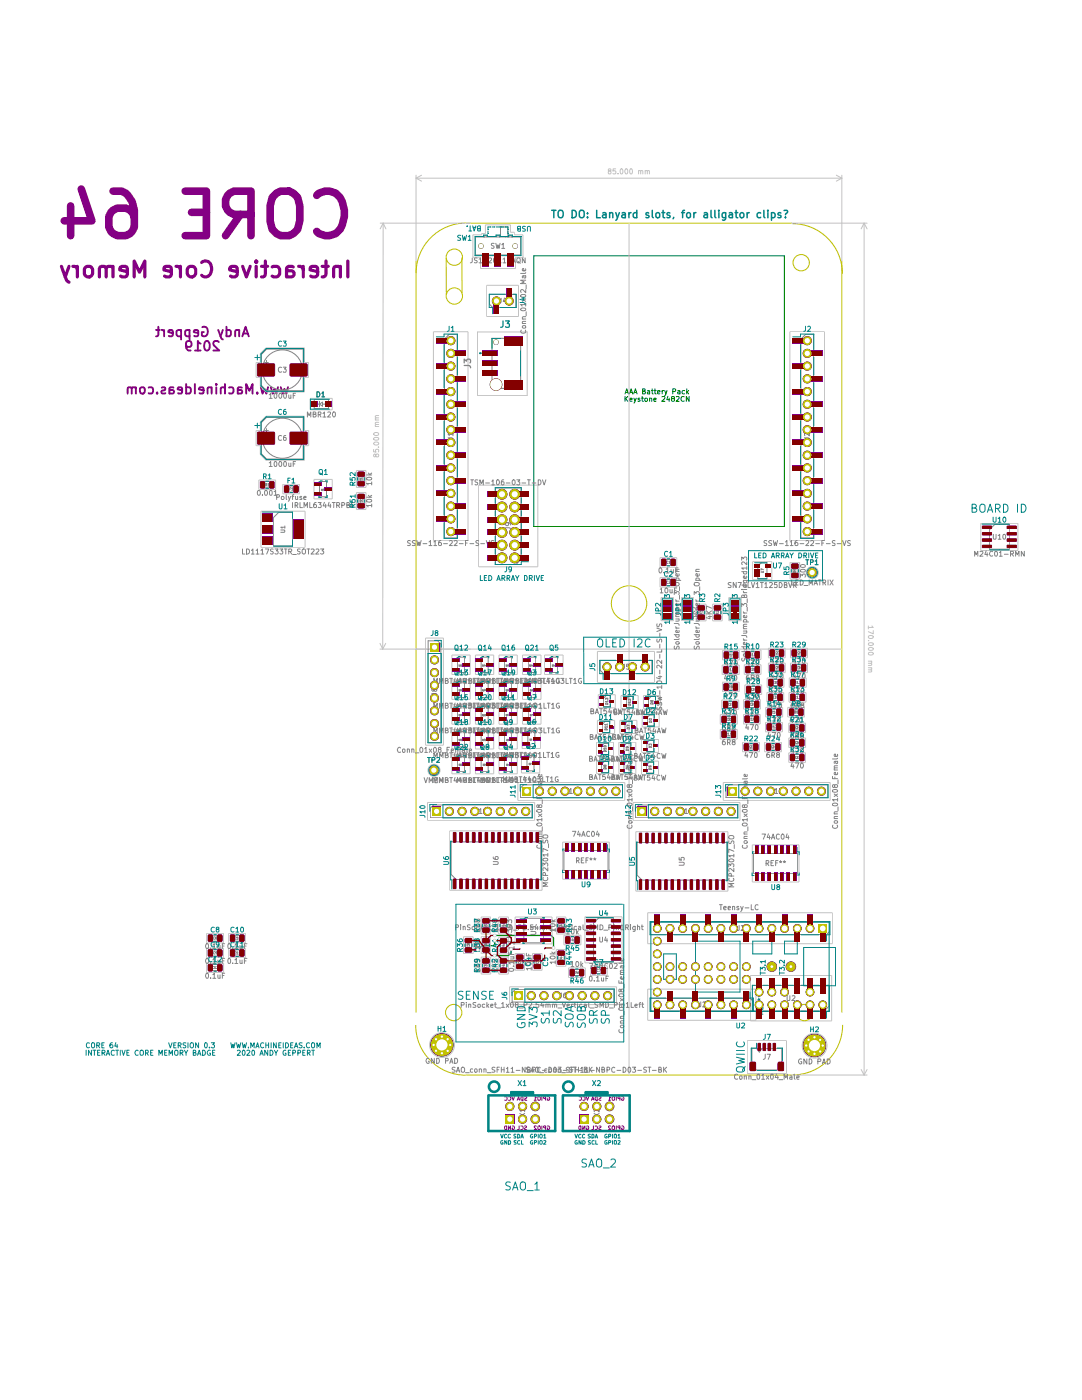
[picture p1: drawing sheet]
<svg xmlns="http://www.w3.org/2000/svg" width="216mm" height="279mm" viewBox="0 0 216 279" stroke-linecap="round" stroke-linejoin="round" font-family="sans-serif">
<g fill="none" stroke="#840084" stroke-width=".38">
<path d="M26.3 77.5l-.3-.2-.5 .1v1.1M27.1 77.4h-.1a.47 .47 0 0 0-.7 .1v1M27.1 77.3v1.2M28.1 77.4l.5-.1 .3 .3v.6l-.3 .3h-.5l-.2-.3v-.6zM29.7 77.4l.5-.1 .3 .1v.9a.58 .58 0 0 1-.8 .2M31.1 65.8h.8M31.3 78.3v.2M31.6 65.2v1.6l-.1 .2-.4 .1M32.2 65.8l.4 .1 .1 .3M32.3 77.4a.44 .44 0 0 1 .7 .2l-.1 .2-.5 .1-.2 .3 .2 .3h.6M32.7 65.8v1.3M33.8 77.7l.6 .1 .3 .3-.3 .4h-.6"/>
<path d="M34.5 66.5l-.9-.2 .1-.4 .5-.1 .3 .3-.1 .9h-.7M34.6 77.4h-.7l-.1 1.1M36.1 65.9l-.5-.1-.3 .2-.1 .7a.6 .6 0 0 0 .9 .3M36.1 65.8v2M36.3 77.9l-.8-.2v-.3l.6-.1 .2 .2v1h-.8M37.1 68.9l.4 .3h.5l.2-.3-.1-.6a.58 .58 0 0 0-.5-.3 .58 .58 0 0 0-.5 .4l.1 1.1a.74 .74 0 0 0 .8 .5M37.1 77.4l.6-.1 .3 .1v.9a.61 .61 0 0 1-.9 .2M37.1 76.6v1.9M37.8 65.9l-.5-.1-.3 .2v.9a.58 .58 0 0 0 .8 .1M37.8 65.8v2M38.9 76.6v1.9M38.9 70h1.1"/>
<path d="M39.6 66.5l-.9-.2 .1-.4 .5-.1 .3 .3-.1 .9h-.7M40 68.6l-.5-.5v1.9M40.4 65.3a.78 .78 0 0 1 .9 .1 .78 .78 0 0 1 .2 .9 .7 .7 0 0 1-.4 .7 .7 .7 0 0 1-.8-.1v-.6h.4M40.6 77.9l-.9-.2 .1-.3 .5-.1 .3 .2-.1 1h-.7M41 68.1a.48 .48 0 0 1 .8 .3 .95 .95 0 0 1-.6 1.6 1.28 1.28 0 0 1-.2-1.9zM42.2 77.4h-.1a.47 .47 0 0 0-.7 .1v1M42.2 77.3v1.2M43.2 76.6v.2M43.2 77.3v1.2M43.5 65.8l.7 1.7 .3 .3M43.7 68.3l-.3-.2h-.5l-.2 .2-.1 .3 .1 .3 1.1 1.1h-1.2M44.5 65.8l-.5 1.3"/>
<path d="M44.9 77.4h-.1a.47 .47 0 0 0-.8 .1v1M44.9 76.6v1.9M45.2 65.9l.5-.1 .4 .4v.5l-.2 .3h-.7M45.2 65.2v1.9M45.7 77.4l.5-.1 .4 .3v.6l-.2 .3h-.7M47.4 77.7l.8 .2a.4 .4 0 0 1-.1 .6h-.7M47.7 66l-.2-.2-.5 .1-.1 1.2M47.7 65.8v1.3M48.2 77.4h-.7l-.1 1.1M48.4 67.1l.6-1.9 .6 1.9M48.5 66.6h1M49.1 78.5v-1.9l.7 1.4 .6-1.4v1.9"/>
<path d="M51.3 78.3v.2M52 77.3l.4 1.2 .4-.9 .3 .9 .4-1.2M54 77.3l.4 1.2 .4-.9 .3 .9 .4-1.2M56 77.3l.4 1.2 .3-.9 .4 .9 .4-1.2"/>
</g>
<path d="M16.2 37.7l2.1 6.4h-5.5M22.6 38.1a3.2 3.2 0 0 1 3.8 2.2l.4 1.7v3.3l-.4 .9-.4 .4-.9 .4h-1.7l-.8-.4-.5-.4-.4-.9v-2.1l.4-.8 .5-.4 .8-.5h1.7l.9 .5 .4 .4 .4 .8M37 38.1h4.2v8.9h-4.2M54.3 39.4a2.98 2.98 0 0 1 3.4-1.3 2.98 2.98 0 0 1 2.1 3v3a2.97 2.97 0 0 1-2.9 3.1 2.97 2.97 0 0 1-3-3.1v-3zM63.2 39a3.1 3.1 0 0 1 5.1 1.3 6.2 6.2 0 0 1-.4 5.5 3.1 3.1 0 0 1-4.7 .4M14.1 41.1v5.9M38.2 42.4h3M48 42.8l-3 4.2M50.1 42.8h-3.4a2.41 2.41 0 0 1-1.8-2.3 2.41 2.41 0 0 1 1.8-2.4h3.4v8.9" fill="none" stroke="#840084" stroke-width="1.5"/>
<g fill="none" stroke="#840084" stroke-width=".63">
<path d="M12.3 53.1l1 2.9 .5 .3M13.8 53.1l-.8 2.2M14.5 53.1a.75 .75 0 0 1 .9 .6M15.4 53.1v2.2M17 53.4a.87 .87 0 0 1 1.5 .3v.9a.84 .84 0 0 1-.8 .7 .84 .84 0 0 1-.9-.7zM21.2 53.6a.73 .73 0 0 0-.7-.5 .73 .73 0 0 0-.7 .5v1.7M22.5 53.4a.79 .79 0 0 0-1.3 .2v1.7M22.5 53.1v2.2M25.4 54.2l-1.5-.3 .2-.6 .9-.2 .3 .2 .1 .3v1.2l-.1 .3-.3 .2h-.6l-.3-.2M26.8 55.3v-3.2l1 2.2 1.1-2.2v3.2M34.2 54.2l-1.5-.3 .1-.6 1-.2 .3 .2 .1 .3v1.2l-.1 .3-.3 .2h-.7l-.3-.2M35.1 53.1a.75 .75 0 0 1 .9 .6"/>
<path d="M36 53.1v2.2M37.7 53.3a.93 .93 0 0 1 1.4 .4v.9a.87 .87 0 0 1-.9 .7 .87 .87 0 0 1-.8-.7v-.9zM40.2 52.4a1.2 1.2 0 0 1 1.4-.2 1.2 1.2 0 0 1 .6 1.2 1.36 1.36 0 0 1-.4 1.4 1.36 1.36 0 0 1-1.4 .3l-.2-.2M47.3 54.2l-1.5-.3 .2-.6 .9-.2 .3 .2 .1 .3v1.2l-.1 .3-.3 .2h-.6l-.3-.2M48.4 53.1l.8 2.2 .7-2.2M51.1 52.1l.2 .1-.2 .2-.1-.2 .1-.1v.3M51.1 53.1v2.2M52.2 53.1h1.2M52.9 52.1v2.7l-.1 .3-.6 .2M54.3 53.3l.9-.2 .3 .2 .3 .4v.9l-.3 .5-.3 .2h-.6l-.3-.2M57.2 53.9l.3 .1h.7a.63 .63 0 0 1 .5 .7 .63 .63 0 0 1-.5 .6h-.7l-.3-.2M58.5 53.3l-.3-.2-.9 .2-.1 .3v1.7"/>
<path d="M59.6 53.1a.76 .76 0 0 1 .9 .6M60.5 53.1v2.2M63.4 54.2l-1.5-.3 .1-.6 .9-.2 .3 .2 .2 .3v1.2l-.2 .3-.3 .2h-.6l-.3-.2M64.3 53.1h1.2M65 52.1v2.7l-.1 .3-.6 .2M67.9 53.4a.8 .8 0 0 0-1.3 .2v1.7M67.9 53.1v2.2M69.4 52.1v3.2"/>
</g>
<g fill="none" stroke="#840084" stroke-width=".2">
<path d="M100.7 218.9l.5 .1-.1 .5h-.4M101.5 218.9a.38 .38 0 0 1 .5 .2 .38 .38 0 0 1-.2 .5l-.3-.1M102.2 218.9l.2 .7 .3-.7M103.2 219.6l.3-.7 .2 .7M103.3 219.4h.3M104 218.9h.4v.7h-.3l-.2-.3zM104.7 218.9h.4l-.1 .3a.3 .3 0 0 0-.3 .4h.4M106.6 219.6h.4M107 219.1l-.2-.2v.7M107.4 218.9h.4l-.1 .7h-.3zM108.1 218.9v.7M108.9 219.2h-.3l-.1-.3h.4v.7"/>
<path d="M109.2 218.9a.37 .37 0 0 1 .5 .2 .37 .37 0 0 1-.2 .5h-.3v-.3h.1M115.6 218.9a.37 .37 0 0 1 .4 .2 .37 .37 0 0 1-.1 .5l-.3-.1M116.3 218.9l.5 .1-.1 .5h-.4M117 218.9l.2 .7 .3-.7M118 219.6l.3-.7 .2 .7M118.1 219.4h.4M118.8 218.9h.4v.7l-.4-.1zM119.5 218.9h.4v.2l-.4 .4 .4 .1M121.4 219.6h.4M121.8 219.1l-.2-.2v.7M122.2 218.9h.4v.7l-.4-.1zM123 218.9v.7"/>
<path d="M123.7 219.2h-.3l-.1-.3h.4v.7M124.1 218.9a.37 .37 0 0 1 .4 .2 .37 .37 0 0 1-.1 .5l-.4-.1v-.2h.2M100.7 224.8l.4-.1v.7l-.4-.1zM101.4 224.7v.7l.5-.7v.7M102.2 224.7a.37 .37 0 0 1 .5 .2 .37 .37 0 0 1-.2 .5h-.3v-.3h.1M103.6 224.7v.7h-.3M103.9 224.7a.37 .37 0 0 1 .5 .2 .37 .37 0 0 1-.2 .5h-.3M104.6 224.7h.5v.3a.32 .32 0 0 0-.3 .1 .32 .32 0 0 0-.1 .3h.4M107 224.7h-.3l-.1 .2 .5 .5h-.5M107.4 224.7l.4 .1-.1 .6-.3-.1zM108.1 224.7v.7M108.9 225.1h-.3l-.1-.4h.4v.7"/>
<path d="M109.2 224.7a.37 .37 0 0 1 .5 .2 .37 .37 0 0 1-.2 .5h-.3v-.3h.1M115.6 224.7h.3v.7h-.3l-.1-.1zM116.3 224.7v.7l.4-.7v.7M117.1 224.7a.38 .38 0 0 1 .4 .3 .38 .38 0 0 1-.2 .4h-.3v-.3h.2M118.4 224.7v.7h-.3M118.7 224.7a.37 .37 0 0 1 .5 .2 .37 .37 0 0 1-.2 .5h-.3M119.5 224.7h.3a.3 .3 0 0 1 0 .4 .3 .3 0 0 1-.3 .1v.2h.4M121.8 224.7h-.3l-.1 .2 .5 .5h-.5M122.2 224.8h.4v.6l-.4-.1zM123 224.7v.7M123.7 225.1l-.3-.1-.1-.3h.4v.7M124.1 224.7a.37 .37 0 0 1 .4 .2 .37 .37 0 0 1-.1 .5h-.4v-.3h.2"/>
</g>
<g fill="#848400">
<path d="M85.8 128.3h1.8v1.7h-1.8z"/>
<path d="M86.1 131.1a.9 .9 0 0 1 .9-.2 .9 .9 0 0 1 .6 .8h-1.8z"/>
<path d="M85.8 131.7h1.8a.9 .9 0 0 1-.9 .9 .9 .9 0 0 1-.9-.9z"/>
<path d="M86.1 133.6a.9 .9 0 0 1 .9-.2 .9 .9 0 0 1 .6 .8h-1.8z"/>
<path d="M85.8 134.2h1.8a.9 .9 0 0 1-.9 .9 .9 .9 0 0 1-.9-.9z"/>
<path d="M86.1 136.1a.9 .9 0 0 1 .9-.2 .9 .9 0 0 1 .6 .9h-1.8z"/>
<path d="M85.8 136.8h1.8a.9 .9 0 0 1-.9 .9 .9 .9 0 0 1-.9-.9z"/>
<path d="M86.1 138.7a.9 .9 0 0 1 .9-.2 .9 .9 0 0 1 .6 .8h-1.8z"/>
<path d="M85.8 139.3h1.8a.9 .9 0 0 1-.9 .9 .9 .9 0 0 1-.9-.9z"/>
<path d="M86.1 141.2a.9 .9 0 0 1 .9-.2 .9 .9 0 0 1 .6 .9h-1.8z"/>
<path d="M85.8 141.9h1.8a.9 .9 0 0 1-.9 .9 .9 .9 0 0 1-.9-.9z"/>
<path d="M86.1 143.8a.9 .9 0 0 1 .9-.2 .9 .9 0 0 1 .6 .8h-1.8z"/>
<path d="M85.8 144.4h1.8a.9 .9 0 0 1-.9 .9 .9 .9 0 0 1-.9-.9z"/>
<path d="M86.1 146.3a.9 .9 0 0 1 .9-.2 .9 .9 0 0 1 .6 .8h-1.8z"/>
<path d="M85.8 146.9h1.8a.9 .9 0 0 1-.9 .9 .9 .9 0 0 1-.9-.9z"/>
<path d="M163.3 184.4h1.7v1.7h-1.7z"/>
<path d="M110.4 198.1l.7-.3v1.8a.9 .9 0 0 1-.9-.5 .9 .9 0 0 1 .2-1z"/>
<path d="M111.1 197.8a.9 .9 0 0 1 .9 .9 .9 .9 0 0 1-.9 .9z"/>
<path d="M113 198.1l.6-.3v1.8a.9 .9 0 0 1-.8-.5 .9 .9 0 0 1 .2-1z"/>
<path d="M113.6 197.8a.9 .9 0 0 1 .9 .9 .9 .9 0 0 1-.9 .9z"/>
<path d="M115.5 198.1l.7-.3v1.8a.9 .9 0 0 1-.9-.5 .9 .9 0 0 1 .2-1z"/>
<path d="M116.2 197.8a.9 .9 0 0 1 .9 .9 .9 .9 0 0 1-.9 .9z"/>
<path d="M118.1 198.1l.6-.3v1.8a.9 .9 0 0 1-.8-.5 .9 .9 0 0 1 .2-1z"/>
<path d="M118.7 197.8a.9 .9 0 0 1 .9 .9 .9 .9 0 0 1-.9 .9z"/>
<path d="M120.6 198.1l.6-.3v1.8a.9 .9 0 0 1-.8-.5 .9 .9 0 0 1 .2-1z"/>
<path d="M121.2 197.8a.9 .9 0 0 1 .9 .9 .9 .9 0 0 1-.9 .9z"/>
<path d="M102.6 197.8h1.8v1.8h-1.8z"/>
<path d="M105.4 198.1l.6-.3v1.8a.9 .9 0 0 1-.8-.5 .9 .9 0 0 1 .2-1z"/>
<path d="M106 197.8a.9 .9 0 0 1 .9 .9 .9 .9 0 0 1-.9 .9z"/>
<path d="M107.9 198.1l.6-.3v1.8a.9 .9 0 0 1-.8-.5 .9 .9 0 0 1 .2-1z"/>
<path d="M108.5 197.8a.9 .9 0 0 1 .9 .9 .9 .9 0 0 1-.9 .9z"/>
<path d="M96.6 161.3l.7-.3v1.8a.9 .9 0 0 1-.9-.5 .9 .9 0 0 1 .2-1z"/>
<path d="M97.3 161a.9 .9 0 0 1 .9 .9 .9 .9 0 0 1-.9 .9z"/>
<path d="M99.2 161.3l.6-.3v1.8a.9 .9 0 0 1-.8-.5 .9 .9 0 0 1 .2-1z"/>
<path d="M99.8 161a.9 .9 0 0 1 .9 .9 .9 .9 0 0 1-.9 .9z"/>
<path d="M101.7 161.3l.7-.3v1.8a.9 .9 0 0 1-.9-.5 .9 .9 0 0 1 .2-1z"/>
<path d="M102.4 161a.9 .9 0 0 1 .9 .9 .9 .9 0 0 1-.9 .9z"/>
<path d="M104.3 161.3l.6-.3v1.8a.9 .9 0 0 1-.8-.5 .9 .9 0 0 1 .2-1z"/>
<path d="M104.9 161a.9 .9 0 0 1 .9 .9 .9 .9 0 0 1-.9 .9z"/>
<path d="M86.2 161h1.8v1.8h-1.8z"/>
<path d="M89 161.3l.7-.3v1.8a.9 .9 0 0 1-.9-.5 .9 .9 0 0 1 .2-1z"/>
<path d="M89.7 161a.9 .9 0 0 1 .9 .9 .9 .9 0 0 1-.9 .9z"/>
<path d="M91.6 161.3l.6-.3v1.8a.9 .9 0 0 1-.8-.5 .9 .9 0 0 1 .2-1z"/>
<path d="M92.2 161a.9 .9 0 0 1 .9 .9 .9 .9 0 0 1-.9 .9z"/>
<path d="M94.1 161.3l.6-.3v1.8a.9 .9 0 0 1-.8-.5 .9 .9 0 0 1 .2-1z"/>
<path d="M94.7 161a.9 .9 0 0 1 .9 .9 .9 .9 0 0 1-.9 .9z"/>
<path d="M104.3 219.9a.91 .91 0 0 1 .9 .9 .91 .91 0 0 1-.9 .9z"/>
<path d="M103.6 220.2l.7-.3v1.8a.91 .91 0 0 1-.9-.5 .91 .91 0 0 1 .2-1z"/>
<path d="M104.3 222.4a.91 .91 0 0 1 .9 1 .91 .91 0 0 1-.9 .9z"/>
<path d="M103.6 222.7l.7-.3v1.9a.91 .91 0 0 1-.9-.6 .91 .91 0 0 1 .2-1z"/>
<path d="M101.7 219.9a.91 .91 0 0 1 .9 .9 .91 .91 0 0 1-.9 .9z"/>
<path d="M101.1 220.2l.6-.3v1.8a.91 .91 0 0 1-.8-.5 .91 .91 0 0 1 .2-1z"/>
<path d="M100.8 222.4h1.8v1.8h-1.8z"/>
<path d="M115.6 222.4h1.9v1.8h-1.9z"/>
<path d="M116.5 219.9a.91 .91 0 0 1 1 .9 .91 .91 0 0 1-1 .9z"/>
<path d="M115.9 220.2l.6-.3v1.8a.91 .91 0 0 1-.8-.5 .91 .91 0 0 1 .2-1z"/>
<path d="M119.1 222.4a.91 .91 0 0 1 .9 1 .91 .91 0 0 1-.9 .9z"/>
<path d="M118.4 222.7l.7-.3v1.9a.91 .91 0 0 1-.9-.6 .91 .91 0 0 1 .2-1z"/>
<path d="M119.1 219.9a.91 .91 0 0 1 .9 .9 .91 .91 0 0 1-.9 .9z"/>
<path d="M118.4 220.2l.7-.3v1.8a.91 .91 0 0 1-.9-.5 .91 .91 0 0 1 .2-1z"/>
<path d="M117.2 157.3l.6-.3v1.8a.9 .9 0 0 1-.8-.6 .9 .9 0 0 1 .2-.9z"/>
<path d="M117.8 157a.9 .9 0 0 1 .9 .9 .9 .9 0 0 1-.9 .9z"/>
<path d="M114.6 157.3l.7-.3v1.8a.9 .9 0 0 1-.9-.6 .9 .9 0 0 1 .2-.9z"/>
<path d="M115.3 157a.9 .9 0 0 1 .9 .9 .9 .9 0 0 1-.9 .9z"/>
<path d="M112.1 157.3l.6-.3v1.8a.9 .9 0 0 1-.8-.6 .9 .9 0 0 1 .2-.9z"/>
<path d="M112.7 157a.9 .9 0 0 1 .9 .9 .9 .9 0 0 1-.9 .9z"/>
<path d="M109.6 157.3l.6-.3v1.8a.9 .9 0 0 1-.8-.6 .9 .9 0 0 1 .2-.9z"/>
<path d="M110.2 157a.9 .9 0 0 1 .9 .9 .9 .9 0 0 1-.9 .9z"/>
<path d="M107 157.3l.7-.3v1.8a.9 .9 0 0 1-.9-.6 .9 .9 0 0 1 .2-.9z"/>
<path d="M107.7 157a.9 .9 0 0 1 .9 .9 .9 .9 0 0 1-.9 .9z"/>
<path d="M104.2 157h1.8v1.8h-1.8z"/>
<path d="M122.3 157.3l.6-.3v1.8a.9 .9 0 0 1-.8-.6 .9 .9 0 0 1 .2-.9z"/>
<path d="M122.9 157a.9 .9 0 0 1 .9 .9 .9 .9 0 0 1-.9 .9z"/>
<path d="M119.7 157.3l.7-.3v1.8a.9 .9 0 0 1-.9-.6 .9 .9 0 0 1 .2-.9z"/>
<path d="M120.4 157a.9 .9 0 0 1 .9 .9 .9 .9 0 0 1-.9 .9z"/>
<path d="M145.2 161.3l.7-.3v1.8a.9 .9 0 0 1-.9-.5 .9 .9 0 0 1 .2-1z"/>
<path d="M145.9 161a.9 .9 0 0 1 .9 .9 .9 .9 0 0 1-.9 .9z"/>
<path d="M145.2 157h1.8v1.8h-1.8z"/>
<path d="M163.3 157.3l.6-.3v1.8a.9 .9 0 0 1-.8-.6 .9 .9 0 0 1 .2-.9z"/>
<path d="M163.9 157a.9 .9 0 0 1 .9 .9 .9 .9 0 0 1-.9 .9z"/>
<path d="M160.7 157.3l.7-.3v1.8a.9 .9 0 0 1-.9-.6 .9 .9 0 0 1 .2-.9z"/>
<path d="M161.4 157a.9 .9 0 0 1 .9 .9 .9 .9 0 0 1-.9 .9z"/>
<path d="M158.2 157.3l.6-.3v1.8a.9 .9 0 0 1-.8-.6 .9 .9 0 0 1 .2-.9z"/>
<path d="M158.8 157a.9 .9 0 0 1 .9 .9 .9 .9 0 0 1-.9 .9z"/>
<path d="M155.7 157.3l.6-.3v1.8a.9 .9 0 0 1-.8-.6 .9 .9 0 0 1 .2-.9z"/>
<path d="M156.3 157a.9 .9 0 0 1 .9 .9 .9 .9 0 0 1-.9 .9z"/>
<path d="M153.1 157.3l.7-.3v1.8a.9 .9 0 0 1-.9-.6 .9 .9 0 0 1 .2-.9z"/>
<path d="M153.8 157a.9 .9 0 0 1 .9 .9 .9 .9 0 0 1-.9 .9z"/>
<path d="M150.6 157.3l.6-.3v1.8a.9 .9 0 0 1-.8-.6 .9 .9 0 0 1 .2-.9z"/>
<path d="M151.2 157a.9 .9 0 0 1 .9 .9 .9 .9 0 0 1-.9 .9z"/>
<path d="M148 157.3l.7-.3v1.8a.9 .9 0 0 1-.9-.6 .9 .9 0 0 1 .2-.9z"/>
<path d="M148.7 157a.9 .9 0 0 1 .9 .9 .9 .9 0 0 1-.9 .9z"/>
<path d="M127.2 161h1.8v1.8h-1.8z"/>
<path d="M130 161.3l.6-.3v1.8a.9 .9 0 0 1-.8-.5 .9 .9 0 0 1 .2-1z"/>
<path d="M130.6 161a.9 .9 0 0 1 .9 .9 .9 .9 0 0 1-.9 .9z"/>
<path d="M132.5 161.3l.7-.3v1.8a.9 .9 0 0 1-.9-.5 .9 .9 0 0 1 .2-1z"/>
<path d="M133.2 161a.9 .9 0 0 1 .9 .9 .9 .9 0 0 1-.9 .9z"/>
<path d="M135.1 161.3l.6-.3v1.8a.9 .9 0 0 1-.8-.5 .9 .9 0 0 1 .2-1z"/>
<path d="M135.7 161a.9 .9 0 0 1 .9 .9 .9 .9 0 0 1-.9 .9z"/>
<path d="M137.6 161.3l.7-.3v1.8a.9 .9 0 0 1-.9-.5 .9 .9 0 0 1 .2-1z"/>
<path d="M138.3 161a.9 .9 0 0 1 .9 .9 .9 .9 0 0 1-.9 .9z"/>
<path d="M140.2 161.3l.6-.3v1.8a.9 .9 0 0 1-.8-.5 .9 .9 0 0 1 .2-1z"/>
<path d="M140.8 161a.9 .9 0 0 1 .9 .9 .9 .9 0 0 1-.9 .9z"/>
<path d="M142.7 161.3l.6-.3v1.8a.9 .9 0 0 1-.8-.5 .9 .9 0 0 1 .2-1z"/>
<path d="M143.3 161a.9 .9 0 0 1 .9 .9 .9 .9 0 0 1-.9 .9z"/>
<circle cx="101.6" cy="60.1" r=".91"/>
<circle cx="99.1" cy="60.1" r=".91"/>
<circle cx="99" cy="68.3" r=".53"/>
<circle cx="90" cy="68" r=".91"/>
<circle cx="90" cy="70.5" r=".91"/>
<circle cx="102.8" cy="49.1" r=".53"/>
<circle cx="96" cy="49.1" r=".53"/>
<circle cx="90" cy="95.9" r=".91"/>
<circle cx="90" cy="98.5" r=".91"/>
<circle cx="90" cy="101" r=".91"/>
<circle cx="90" cy="103.5" r=".91"/>
<circle cx="90" cy="106.1" r=".91"/>
<circle cx="99" cy="76.8" r="1.25"/>
<circle cx="90" cy="73.1" r=".91"/>
<circle cx="90" cy="75.6" r=".91"/>
<circle cx="90" cy="78.1" r=".91"/>
<circle cx="90" cy="80.7" r=".91"/>
<circle cx="90" cy="83.2" r=".91"/>
<circle cx="90" cy="85.8" r=".91"/>
<circle cx="90" cy="88.3" r=".91"/>
<circle cx="90" cy="90.8" r=".91"/>
<circle cx="90" cy="93.4" r=".91"/>
<circle cx="102.7" cy="106.3" r="1.08"/>
<circle cx="102.7" cy="103.7" r="1.08"/>
<circle cx="102.7" cy="101.2" r="1.08"/>
<circle cx="102.7" cy="98.6" r="1.08"/>
<circle cx="100.2" cy="103.7" r="1.08"/>
<circle cx="100.2" cy="101.2" r="1.08"/>
<circle cx="100.2" cy="98.6" r="1.08"/>
<circle cx="102.7" cy="111.3" r="1.08"/>
<circle cx="102.7" cy="108.8" r="1.08"/>
<circle cx="100.2" cy="111.3" r="1.08"/>
<circle cx="100.2" cy="108.8" r="1.08"/>
<circle cx="100.2" cy="106.3" r="1.08"/>
<circle cx="148.9" cy="200.5" r=".87"/>
<circle cx="151.5" cy="200.5" r=".87"/>
<circle cx="154" cy="200.5" r=".87"/>
<circle cx="154" cy="198" r=".87"/>
<circle cx="151.5" cy="198" r=".87"/>
<circle cx="154" cy="192.9" r="1.04"/>
<circle cx="157.8" cy="192.9" r="1.04"/>
<circle cx="156.5" cy="200.5" r=".87"/>
<circle cx="159.1" cy="200.5" r=".87"/>
<circle cx="161.6" cy="200.5" r=".87"/>
<circle cx="161.6" cy="198" r=".87"/>
<circle cx="156.5" cy="198" r=".87"/>
<circle cx="156.5" cy="185.3" r=".87"/>
<circle cx="159.1" cy="185.3" r=".87"/>
<circle cx="161.6" cy="185.3" r=".87"/>
<circle cx="146.4" cy="200.5" r=".87"/>
<circle cx="148.9" cy="192.9" r=".87"/>
<circle cx="146.4" cy="192.9" r=".87"/>
<circle cx="143.8" cy="195.5" r=".87"/>
<circle cx="146.4" cy="195.5" r=".87"/>
<circle cx="148.9" cy="195.5" r=".87"/>
<circle cx="143.8" cy="192.9" r=".87"/>
<circle cx="141.3" cy="192.9" r=".87"/>
<circle cx="138.8" cy="192.9" r=".87"/>
<circle cx="138.8" cy="195.5" r=".87"/>
<circle cx="141.3" cy="195.5" r=".87"/>
<circle cx="164.2" cy="200.5" r=".87"/>
<circle cx="163.7" cy="207.5" r=".4"/>
<circle cx="162.5" cy="207" r=".4"/>
<circle cx="161.3" cy="207.5" r=".4"/>
<circle cx="160.9" cy="208.7" r=".4"/>
<circle cx="161.3" cy="209.8" r=".4"/>
<circle cx="162.5" cy="210.3" r=".4"/>
<circle cx="163.7" cy="209.8" r=".4"/>
<circle cx="164.2" cy="208.7" r=".4"/>
<circle cx="162.5" cy="208.7" r="2.27"/>
<circle cx="89.8" cy="208.5" r=".4"/>
<circle cx="88.2" cy="208.5" r="2.27"/>
<circle cx="89.3" cy="209.7" r=".4"/>
<circle cx="88.2" cy="210.2" r=".4"/>
<circle cx="87" cy="209.7" r=".4"/>
<circle cx="86.5" cy="208.5" r=".4"/>
<circle cx="87" cy="207.4" r=".4"/>
<circle cx="88.2" cy="206.9" r=".4"/>
<circle cx="89.3" cy="207.4" r=".4"/>
<circle cx="86.6" cy="153.7" r=".91"/>
<circle cx="106.8" cy="220.8" r=".95"/>
<circle cx="106.8" cy="223.4" r=".95"/>
<circle cx="121.6" cy="223.4" r=".95"/>
<circle cx="121.6" cy="220.8" r=".95"/>
<circle cx="126.2" cy="133.1" r=".91"/>
<circle cx="128.7" cy="133.1" r=".91"/>
<circle cx="131.1" cy="187.8" r=".87"/>
<circle cx="136.2" cy="185.3" r=".87"/>
<circle cx="138.8" cy="185.3" r=".87"/>
<circle cx="141.3" cy="185.3" r=".87"/>
<circle cx="143.8" cy="185.3" r=".87"/>
<circle cx="146.4" cy="185.3" r=".87"/>
<circle cx="148.9" cy="185.3" r=".87"/>
<circle cx="151.5" cy="185.3" r=".87"/>
<circle cx="154" cy="185.3" r=".87"/>
<circle cx="131.1" cy="185.3" r=".87"/>
<circle cx="133.7" cy="185.3" r=".87"/>
<circle cx="121.1" cy="133.1" r=".91"/>
<circle cx="123.7" cy="133.1" r=".91"/>
<circle cx="161.1" cy="106.1" r=".91"/>
<circle cx="161.1" cy="103.5" r=".91"/>
<circle cx="162.1" cy="114.3" r=".91"/>
<circle cx="161.1" cy="101" r=".91"/>
<circle cx="161.1" cy="98.5" r=".91"/>
<circle cx="161.1" cy="95.9" r=".91"/>
<circle cx="161.1" cy="93.4" r=".91"/>
<circle cx="161.1" cy="90.8" r=".91"/>
<circle cx="161.1" cy="88.3" r=".91"/>
<circle cx="161.1" cy="85.8" r=".91"/>
<circle cx="161.1" cy="83.2" r=".91"/>
<circle cx="161.1" cy="80.7" r=".91"/>
<circle cx="161.1" cy="78.1" r=".91"/>
<circle cx="161.1" cy="75.6" r=".91"/>
<circle cx="161.1" cy="73.1" r=".91"/>
<circle cx="161.1" cy="70.5" r=".91"/>
<circle cx="161.1" cy="68" r=".91"/>
<circle cx="131.1" cy="195.5" r=".87"/>
<circle cx="131.1" cy="198" r=".87"/>
<circle cx="131.1" cy="200.5" r=".87"/>
<circle cx="133.7" cy="195.5" r=".87"/>
<circle cx="133.7" cy="200.5" r=".87"/>
<circle cx="136.2" cy="200.5" r=".87"/>
<circle cx="138.8" cy="200.5" r=".87"/>
<circle cx="141.3" cy="200.5" r=".87"/>
<circle cx="143.8" cy="200.5" r=".87"/>
<circle cx="131.1" cy="192.9" r=".87"/>
<circle cx="131.1" cy="190.4" r=".87"/>
<circle cx="136.2" cy="192.9" r=".87"/>
<circle cx="133.7" cy="192.9" r=".87"/>
<circle cx="136.2" cy="195.5" r=".87"/>
</g>
<path d="M98.7 186.7h11.3l.4 .5v2M98.7 187.7v.8l-.2 .2h-2.3l-.9 .9M102 189.4v.8l-.6 .5h-2.7M110.4 189.2h.1" fill="none" stroke="#008400" stroke-width=".25"/>
<g fill="none" stroke="#c2c2c2" stroke-width=".2">
<path d="M83 35.6h85M83 35v17.1M83 35.6l1.1 .6M84.1 35l-1.1 .6M121.5 34.1l-.1-.3 .4-.1 .1 .3-.4 .2-.1 .1 .1 .4 .4-.1v-.3l-.1-.2M122.9 33.7h-.6v.5h.6v.4h-.6M123.3 34.6v.1M123.8 33.8l.2-.1a.57 .57 0 0 1 0 1l-.3-.4zM124.8 33.8l.1-.1a.54 .54 0 0 1 .4 .5 .54 .54 0 0 1-.4 .5l-.2-.4zM125.7 33.8l.2-.1a.57 .57 0 0 1 0 1l-.3-.4zM127.4 34.1h.4v.6M127.4 34v.7"/>
<path d="M127.8 34.2l.4-.1 .1 .6M128.7 34.1h.4l.1 .6M128.7 34v.7M129.2 34.2l.3-.1 .1 .6M166.9 35l1.1 .6M168 35v17.1M168 35.6l-1.1 .6M75.9 44.5h18M76.5 44.5l-.1 85M76.5 44.5l-.6 1.2M76.5 44.5l.5 1.2M94.4 46.9h1.7v-.3h.8v-1.7h5v1.5h.7v.5h1.8v4.5h-1.5v2.2h-7v-2.2h-1.5z"/>
<path d="M97.1 56.9h6.4v6.3h-6.4zM104.4 51.4h.1M125.5 44.5v170M158 44.5h15M172.4 44.5v170M172.4 44.5l-.6 1.2M172.4 44.5l.6 1.2M53.1 69.4h7.6v2.9h.9v3h-.9v2.9h-7.6l-1.2-1.1v-1.8h-.8v-3h.8v-1.7zM61.9 79.5h4.4v2.3h-4.4zM86.5 66.2h6.9v41.7h-6.9zM95.3 66.3h9.9v12.6h-9.9zM157.6 66.2h6.9v41.7h-6.9z"/>
<path d="M51.6 95.8h3.4v1.9h-3.4zM53.1 83.1h7.6v2.8h.9v3h-.9v3h-7.6l-1.2-1.2v-1.8h-.8v-3h.8v-1.7zM56.4 96.6h3.4v2h-3.4zM62.7 95.7h3.6v3.9h-3.6zM71.1 93.9h1.9v3.4h-1.9zM71.1 98.3h1.9v3.4h-1.9zM74.5 89.7v.5h.6l-.2-.1 .1-.4h.5v.5M74.5 87.5a.59 .59 0 0 1 1.1 .1 .61 .61 0 0 1-1.1-.1zM74.7 88.3l.5-.1 .4 .3a.54 .54 0 0 1-.5 .3 .54 .54 0 0 1-.6-.3zM74.7 86.4l.5-.1 .4 .3a.54 .54 0 0 1-.5 .3 .54 .54 0 0 1-.6-.3zM74.9 85.1h.7M74.9 83.8h.7"/>
<path d="M75 90.8l.2-.2a.32 .32 0 0 1 .4 .3 .32 .32 0 0 1-.4 .3 .32 .32 0 0 1-.2-.4l-.2-.2-.3 .2 .1 .3 .2 .1 .2-.2M75.5 89.2h.1M75.6 84.7l-.7 .1 .1 .3M75.6 84.3h-.7v.3l.2 .1M75.6 83.4h-.7l.1 .4M75.6 82.9l-.7 .1v.2l.2 .2M95.5 96.8h11.8v16.3h-11.8zM52.1 102h8.8v7.2h-8.8zM131.7 111.3h3.3v1.9h-3.3zM131.7 115.3h3.3v1.9h-3.3zM131.9 119.3h2.5v4.6h-2.5zM135.9 119.3h2.5v4.6h-2.5z"/>
<path d="M145.4 119.3h2.5v4.6h-2.5zM150.2 112.1h3.8v3.6h-3.8zM157.6 112.2h2v3.4h-2zM195.7 104.4h7.4v5.5h-7.4zM75.8 129.5h92.2M75.8 128.4l.6 1.1M77 128.4l-.6 1.1M84.9 127.3h3.6v21.4h-3.6zM90.2 130.7h3.6v3.9h-3.6zM90.2 135.7h3.6v3.9h-3.6zM94.9 130.7h3.6v3.9h-3.6zM94.9 135.7h3.6v3.9h-3.6z"/>
<path d="M99.6 130.7h3.6v3.9h-3.6zM99.6 135.7h3.6v3.9h-3.6zM104.3 130.7h3.6v3.9h-3.6zM104.3 135.7h3.6v3.9h-3.6zM108.7 130.7h3.7v3.9h-3.7zM119.2 130h11.4v6.2h-11.4zM119.4 138.6h3.4v2.7h-3.4zM123.9 138.8h3.4v2.6h-3.4zM128.4 138.8h3.4v2.6h-3.4zM139 120.6h1.9v3.3h-1.9zM142.2 120.6h1.9v3.3h-1.9zM144 139.7h3.4v1.9h-3.4z"/>
<path d="M144.1 132.7h3.4v1.9h-3.4zM144.1 136.1h3.4v1.9h-3.4zM144.2 129.8h3.3v1.9h-3.3zM148.4 139.6h3.3v1.9h-3.3zM148.5 132.7h3.3v1.9h-3.3zM148.5 129.7h3.3v1.9h-3.3zM148.6 136.7h3.4v1.9h-3.4zM153 138.2h3.4v1.9h-3.4zM153.1 135.3h3.3v1.9h-3.3zM153.3 129.4h3.4v1.9h-3.4zM153.3 132.3h3.4v1.9h-3.4zM157.4 138.2h3.4v1.9h-3.4z"/>
<path d="M157.5 135.3h3.4v1.9h-3.4zM157.7 129.4h3.4v1.9h-3.4zM157.7 132.3h3.4v1.9h-3.4zM173.3 127.8h.1M173.3 124.9v.6M173.3 132h.6M173.3 133.3h.6M173.3 128.4a.59 .59 0 0 1 .9 .2 .58 .58 0 0 1-.9-.1zM173.3 129.4a.46 .46 0 0 1 .6-.2 .46 .46 0 0 1 .3 .5 .47 .47 0 0 1-.6 .2 .47 .47 0 0 1-.3-.5zM173.3 130.3a.59 .59 0 0 1 .9 .2 .58 .58 0 0 1-.9-.1zM173.4 126.9a.47 .47 0 0 1 .5-.1 .47 .47 0 0 1 .3 .5l-.3 .1h-.5l-.1-.2zM173.8 132.4l.1 .1v.3h-.6"/>
<path d="M173.8 133.7l.1 .2v.2h-.6M173.8 132l.1 .1v.2l-.6 .1M173.8 133.3l.1 .1v.2l-.6 .1M174 124.9l.2 .3h-.9M174.2 125.9v.6l-.9-.4M90.2 140.6h3.6v3.9h-3.6zM90.2 145.6h3.6v3.9h-3.6zM90.2 150.5h3.6v3.9h-3.6zM94.9 140.6h3.6v3.9h-3.6zM94.9 145.6h3.6v3.9h-3.6zM94.9 150.5h3.6v3.9h-3.6zM99.6 140.6h3.6v3.9h-3.6z"/>
<path d="M99.6 145.6h3.6v3.9h-3.6zM99.6 150.5h3.6v3.9h-3.6zM103.3 156.2h21.4v3.5h-21.4zM104.1 150.4h3.6v3.9h-3.6zM104.2 145.5h3.6v3.9h-3.6zM104.3 140.6h3.6v3.9h-3.6zM119 148.1h3.4v2.6h-3.4zM119 151.8h3.4v2.6h-3.4zM119.2 143.8h3.4v2.6h-3.4zM123.5 148.1h3.4v2.6h-3.4zM123.5 151.8h3.4v2.6h-3.4zM123.7 143.8h3.4v2.6h-3.4z"/>
<path d="M128 151.9h3.4v2.6h-3.4zM128.1 147.6h3.3v2.6h-3.3zM128.1 142.5h3.4v2.6h-3.4zM143.7 142.6h3.4v1.9h-3.4zM143.7 145.6h3.4v1.9h-3.4zM144.3 156.2h21.4v3.5h-21.4zM148.2 148.1h3.4v1.9h-3.4zM148.3 142.6h3.4v1.9h-3.4zM152.6 148.1h3.4v1.9h-3.4zM152.7 144.1h3.4v1.9h-3.4zM152.8 141.2h3.4v1.9h-3.4zM157.2 141.2h3.4v1.9h-3.4z"/>
<path d="M157.4 144.3h3.3v1.9h-3.3zM157.4 147.3h3.3v1.9h-3.3zM157.4 150.2h3.3v1.9h-3.3zM85.3 160.1h21.4v3.6h-21.4zM89.7 165.8h18.5v11.9h-18.5zM112.3 168.1h9.3v7.4h-9.3zM126.3 160.1h21.4v3.6h-21.4zM126.9 166h18.3v11.8h-18.3zM150.1 168.6h9.3v7.4h-9.3zM41.2 186.3h3.4v1.9h-3.4zM41.2 189.2h3.4v1.9h-3.4zM41.2 192.2h3.4v1.9h-3.4z"/>
<path d="M45.6 186.3h3.4v1.9h-3.4zM45.6 189.2h3.4v1.9h-3.4zM92.5 186.9h1.9v3.4h-1.9zM96 186.9h1.9v3.4h-1.9zM96 183h1.9v3.4h-1.9zM96 191h1.9v3.4h-1.9zM99.5 183h1.9v3.4h-1.9zM99.5 187h1.9v3.4h-1.9zM99.5 191h1.9v3.4h-1.9zM101.7 196.9h21.3v3.6h-21.3zM102.8 183h7.4v5.4h-7.4zM102.8 190.3h1.8v3.3h-1.8z"/>
<path d="M106.3 190.3h1.9v3.3h-1.9zM111 183h1.9v3.4h-1.9zM111 189.5h1.9v3.3h-1.9zM112.5 186.6h3.4v2h-3.4zM113.5 193.2h3.3v1.9h-3.3zM116.7 183h7.4v9.2h-7.4zM117.8 192.7h3.4v1.9h-3.4zM129.2 182.2h36.9v6.1h-36.9zM129.2 197.4h21.6v6.2h-21.6zM149.7 194.7h16.2v9.1h-16.2zM149.1 207.7h7.8v6.5h-7.8zM158 214.5h15"/>
<path d="M171.8 213.4l.6 1.1M173 213.4l-.6 1.1"/>
<circle cx="162.1" cy="114.3" r="1.21"/>
<circle cx="86.6" cy="153.7" r="1.21"/>
<circle cx="88.2" cy="208.6" r="2.48"/>
<circle cx="162.5" cy="208.7" r="2.48"/>
</g>
<g fill="none" stroke="#c2c200" stroke-width=".2">
<path d="M83 52.1v150M89 51.5l.1 7.3M92.2 51.4v7.1M93 44.5h65M93 44.5a10 10 0 0 0-10 10M158.1 44.6a10 10 0 0 1 10 10M168 52.1v150M82.9 204.6a10 10 0 0 0 10 10M93 214.5h65M168.1 204.5a10 10 0 0 1-10 10"/>
<circle cx="90.7" cy="51.3" r="1.63"/>
<circle cx="90.7" cy="59.1" r="1.63"/>
<circle cx="159.9" cy="52.4" r="1.63"/>
<circle cx="125.5" cy="120.4" r="3.5"/>
<circle cx="90.5" cy="202.1" r="1.63"/>
<circle cx="160.5" cy="202.1" r="1.63"/>
</g>
<g fill="none" stroke="#008400" stroke-width=".2">
<path d="M106.5 51.1h50v54h-50zM124.7 78.6l.4-1 .3 1M124.7 79.1v1M124.8 78.3h.5M124.8 79.5l.5 .6M125.3 79.1l-.6 .6M125.6 78.6l.3-1 .3 1M125.6 79.8l.6-.1-.1-.2-.5 .1v.4l.5 .1M125.7 78.3h.5M126.4 78.6l.4-1 .3 1M126.5 79.5l.2 .6M126.5 78.3h.5"/>
<path d="M127 79.5l-.5 .9M127.7 79.5l-.4 .1 .4 .2v.3h-.4M128 79.5h.4M128.1 79.1v.9l.3 .1M128.2 78.1l.5-.1v-.3l-.5-.1v1h.4l.2-.3-.3-.2M128.7 79.5h.5v.5h-.5zM129.2 78h.4v.6M129.6 78.2l-.4 .2 .1 .2h.3M129.6 79.5h.4v.6M129.6 79.5v.6M130 77.9h.3M130.1 77.6v.8l.2 .2"/>
<path d="M130.5 79.8l.4-.1v-.2l-.4 .1v.5h.4M130.6 77.9h.3M130.7 77.6v.8l.2 .2M131.2 78.3l.5-.1v-.2l-.5 .1 .1 .5h.4M132.1 79.2l.4-.1 .2 .3-.7 .7h.7M132.1 77.9v.7M132.4 77.9l-.3 .2M132.6 77.9l.3 .7M133.1 77.9l-.3 .9-.2 .2M133.3 79.1l-.2 .7h.5M133.5 79.5v.6M134.2 79.5h-.2v-.3h.5v.3l-.5 .2v.3l.2 .1 .4-.2-.1-.3-.1-.1"/>
<path d="M134.2 78.1h.5l.1-.4-.6-.1v1M135 79.2l.3-.1 .2 .3-.6 .7h.6M135.3 78h.3l.1 .6M135.7 78.2l-.5 .2 .1 .2h.4M136.5 79.2a.45 .45 0 0 0-.6 .4 .45 .45 0 0 0 .6 .4M136.6 78l-.3-.1-.2 .2v.4l.5 .1M137 77.6v1M137.1 78.2l.3 .4M137.4 77.9l-.4 .4M137.5 79.1v1l-.6-1v1"/>
</g>
<g fill="none" stroke="#000084" stroke-width=".2">
<circle cx="88.2" cy="208.5" r="2.22"/>
<circle cx="162.5" cy="208.7" r="2.22"/>
</g>
<g fill="none" stroke="#848484" stroke-width=".2">
<path d="M94.2 51.5v.8l-.3 .2M94.9 47.3h8.9v3.6h-8.9zM95.2 51.5h-.4l-.1 .1v.3l.5 .2v.3h-.5M95.6 51.7l.3-.2v1M95.6 52.5h.6M96.6 47.3h.1M96.6 47.3v-.3h.6v.3M96.6 51.6l.2-.1a.51 .51 0 0 1 .3 .5 .51 .51 0 0 1-.3 .5l-.2-.4zM97.5 51.6l.4-.1 .2 .2-.6 .8h.6M97.7 58.8h5.3v2.5h-4.7l-.6-.6zM98.6 51.6l.1-.1a.51 .51 0 0 1 .3 .5 .51 .51 0 0 1-.3 .5l-.2-.4zM98.6 48.6h-.5v.3l.4 .2 .1 .3-.2 .2-.4-.1"/>
<path d="M98.9 48.6l.3 1 .2-.7 .2 .7 .2-1M99.1 47.3v-.3h.6v.3M99.4 51.7l.3-.2v1M99.4 52.5h.6M99.7 47.3h.1M99.9 47.3v-2h1.4v2M100 59.5l-.1 .9-.3 .1M100.1 48.9l.3-.3v1M100.1 49.6h.6M100.4 51.7l.3-.2v1M100.4 52.5h.5M100.7 59.5l-.3 .7h.6"/>
<path d="M100.9 47.3h.1M100.9 59.9v.6M101.3 58.8v-1h.6v1M101.3 47.3h.1M101.6 47.3v-.3h.6v.3M101.9 51.5l-.6 .1a.44 .44 0 0 0 .6 .5l-.1 .3h-.5M102.2 47.3h.1M102.2 52.5l.3-1 .3 1M102.3 52.2h.4M103.2 51.6l.2-.1 .4 .1v.7l-.3 .2-.3-.2zM103.3 52.2l.5 .3M103.8 47.3h.1"/>
<path d="M103.9 59a.59 .59 0 0 1 1 .1 .61 .61 0 0 1-1-.1zM104.2 59.6l.7 .6M104.5 55l.1 .5 .3-.1v-.4M104.8 51.5v1l-.6-1v1M104.9 53.6l-.1 .5-.5-.1v-.4h.2l.1 .5M104.9 57.8v.6l-.7-.6-.3 .2 .1 .4M104.9 55.9h-1l.7 .4-.7 .3h1M104.9 55l-.6 .1v.4M104.9 54.4l-.1 .2h-.9M104.9 59.6l-.7 .6M105 56.9v.7M52.8 72.3h.8"/>
<path d="M53.2 71.9v.8M53.2 69.7h7.3v8.3h-7.3l-1-1v-6.3zM53.7 78.8l.3-.3v1M53.7 79.5h.6M54.8 78.6l.1-.1a.57 .57 0 0 1 0 1l-.2-.4zM55.8 78.6l.1-.1a.54 .54 0 0 1 .3 .5 .54 .54 0 0 1-.3 .5 .65 .65 0 0 1-.1-.9zM56.2 73.4a.45 .45 0 0 0-.7 .4 .45 .45 0 0 0 .7 .4M56.5 73.3h.6l-.3 .4h.3l-.1 .6h-.4l-.1-.1M56.7 78.6l.2-.1a.57 .57 0 0 1 0 1l-.3-.4zM57.6 78.8l.1 .6 .2 .1 .1-.1M58 78.8v.7M58.5 79h.3"/>
<path d="M59 78.5h-.5v1M62.7 79.8h2.8v1.7h-2.8zM63.2 78.2a.52 .52 0 0 1 .6 .5 .52 .52 0 0 1-.6 .5zM64.2 78.5l.3-.3v1M64.2 79.2h.6M88.7 67.7h-1.3v.6h1.3M88.7 72.8h-1.3v.6h1.3M88.7 77.9h-1.3v.6h1.3M89.6 66.7h1.6v40.7h-2.5v-39.7zM91.2 70.2h1.3v.7h-1.3M91.2 75.3h1.3v.6h-1.3M98.8 61.3v1h.6v-1"/>
<path d="M103.9 61.7a.59 .59 0 0 1 1 .1 .61 .61 0 0 1-1-.1zM104 65.9a.45 .45 0 0 0 .4 .6 .45 .45 0 0 0 .4-.6M104.2 64.6h.7M104.2 63.7h.7M104.3 65.1l.4-.1 .2 .3-.2 .2h-.3l-.2-.2zM104.9 64.1l-.6 .1 .1 .4M104.9 63.2l-.6 .1 .1 .4M104.9 60.8h-1l.3 .3M104.9 60.5v.6M105 62.2v.8M159.8 67.7h-1.3v.6h1.3M159.8 72.8h-1.3v.6h1.3"/>
<path d="M159.8 77.9h-1.3v.6h1.3M160.7 66.7h1.6v40.7h-2.5v-39.7zM162.3 70.2h1.3v.7h-1.3M162.3 75.3h1.3v.6h-1.3M51.4 98l.1-.1a.44 .44 0 0 1 .5 .5 .44 .44 0 0 1-.5 .4l-.1-.3zM52.3 96.1h2v1.3h-2zM52.4 98.8h.1M52.8 85.9h.8M52.9 98l.1-.1a.47 .47 0 0 1 .4 .5 .47 .47 0 0 1-.5 .4l-.1-.3zM53 96.7h.2v-.2h-.2v.5M53 96.7l.2 .3M53.2 83.3h7.3v8.3h-7.3l-1-1v-6.3z"/>
<path d="M53.2 85.6v.8M53.4 96.6l.2-.1v.5M53.4 97h.3M53.7 92.4l.3-.3v1M53.7 93.1h.6M53.9 97.9h.1a.51 .51 0 0 1 .3 .5 .51 .51 0 0 1-.3 .4 .7 .7 0 0 1-.1-.9zM54.7 98.1l.3-.2v.9M54.7 98.8h.6M54.8 92.2l.1-.1a.54 .54 0 0 1 .4 .5 .54 .54 0 0 1-.4 .5l-.2-.4zM55.2 99.2h.5v-.4l-.5-.1v1M55.8 92.2l.1-.1a.51 .51 0 0 1 .3 .5 .51 .51 0 0 1-.3 .5l-.3-.4zM56.2 87a.45 .45 0 0 0-.7 .4 .45 .45 0 0 0 .7 .4"/>
<path d="M56.2 99.1h.3l.2 .1-.1 .5-.4-.1zM56.7 92.2l.2-.1a.54 .54 0 0 1 .3 .5 .54 .54 0 0 1-.3 .5l-.3-.4zM57 86.9l-.4 .2v.6l.1 .2 .4-.1-.1-.5h-.3l-.1 .2M57.1 98.7v.9l.1 .1M57.1 97h2v1.2h-2zM57.5 99.1l.2 .6M57.6 92.4l.1 .6h.3M57.8 97.6h.2M58 99.1l-.5 .9M58 97.3h-.2v.5M58 92.4v.7M58.2 97.5l.1-.2v.5"/>
<path d="M58.2 97.8h.3M58.3 99.1h.3M58.5 92.6h.3M58.6 98.7l-.2 .1v.9M59 99.1v.6l.4-.1M59 92.1h-.5v1M59.4 99.1v.6M60.2 99.1l-.4 .1 .4 .2v.3h-.4M60.6 99.4l.5-.1-.1-.2-.4 .1 .1 .5h.3M61.3 83.2v-1l.4 .7 .3-.7v1M62.5 82.7l.5-.1v-.3l-.5-.1v1h.4l.2-.3-.3-.2M63.4 80.6h.4"/>
<path d="M63.5 82.7h.5v-.4l-.5-.1v1M63.8 80.1v1.1M63.8 96.3l.3-.2h1.1v3h-1.4zM63.8 80.6l.5-.3v.8zM63.8 82.7l.3 .5M64.2 97.7h.1v.2zM64.2 97.8l.1 .1M64.3 80.6h.6M64.4 97.7l.1-.1v.3M64.4 97.9h.2M64.4 82.5l.3-.3v1M64.4 83.2h.6"/>
<path d="M65.4 82.3l.4-.1 .2 .3-.6 .7h.6M66.5 82.3l.1-.1a.54 .54 0 0 1 .3 .5 .54 .54 0 0 1-.3 .5 .65 .65 0 0 1-.1-.9zM71.5 94.6h1.1v2h-1.1zM71.5 99h1.1v2h-1.1zM71.8 99.9v.2h.2v-.2h.3l-.1 .2M71.8 95.5v.2h.2l.1-.3 .2 .1-.1 .2M72.1 96.2l-.1-.3-.2 .1v.2h.5M72.3 99.5h-.5l.1 .2M72.3 95v.2l-.4-.2h-.1v.2M72.3 99.4v.3M72.3 95.9l-.2 .2M73.2 99.2h1"/>
<path d="M73.2 94.8h1M73.2 99.8a.51 .51 0 0 1 .6-.2 .51 .51 0 0 1 .3 .5 .51 .51 0 0 1-.5 .2 .51 .51 0 0 1-.4-.5zM73.2 95.4a.51 .51 0 0 1 .6-.2 .51 .51 0 0 1 .3 .5 .51 .51 0 0 1-.5 .2 .51 .51 0 0 1-.4-.5zM73.5 98.8l.4 .4M73.5 94.4l.4 .4M74.2 96.5h-1l.2 .3M74.2 96.2v.6M74.2 98.8l-.4 .3M74.2 94.4l-.4 .3M88.7 82.9h-1.3v.7h1.3M88.7 88h-1.3v.6h1.3M88.7 93.1h-1.3v.6h1.3"/>
<path d="M88.7 98.2h-1.3v.6h1.3M89.4 87.4h.9l.1 .4M90.4 86.7h-1l.3 .3M90.4 86.4v.6M91.2 80.4h1.3v.6h-1.3M91.2 85.5h1.3v.6h-1.3M91.2 90.6h1.3v.6h-1.3M91.2 95.6h1.3v.7h-1.3M93.9 95.8h.6M94.2 95.8v1M95.3 95.8h-.5v.3l.4 .2 .1 .3-.1 .2-.4-.1M95.8 96.8v-1l.3 .7 .3-.7v1"/>
<path d="M96.9 96.4h.8M98.1 96.1l.3-.3v1M98.1 96.8h.6M98.9 97.4h5.1v14.2l-1 1h-4.1zM98.9 98.3h-1.1v.6h1.1M99.1 95.8h.2a.53 .53 0 0 1 .4 .5 .53 .53 0 0 1-.4 .5l-.2-.4zM100.5 95.8h-.3l-.2 .8 .2 .2 .3-.2v-.4l-.3-.1-.2 .2M101 96.4h.8M102.2 95.9l.2-.1a.54 .54 0 0 1 .4 .5 .54 .54 0 0 1-.4 .5 .7 .7 0 0 1-.2-.9zM103.1 95.8h.6l-.3 .3 .3 .1v.4l-.2 .2-.4-.2M104 98.3h1v.6h-1M104.1 96.4h.8"/>
<path d="M105.2 95.8h.6M105.5 95.8v1M106.2 96.4h.7M107.4 95.8a.51 .51 0 0 1 .6 .5 .51 .51 0 0 1-.6 .5zM108.2 95.8l.4 1 .3-1M159.8 93.1h-1.3v.6h1.3M159.8 98.2h-1.3v.6h1.3M159.8 82.9h-1.3v.7h1.3M159.8 88h-1.3v.6h1.3M160.5 87.4h.9l.1 .4M161.5 86.4v.6l-.7-.6-.3 .2 .1 .4M162.3 90.6h1.3v.6h-1.3"/>
<path d="M162.3 95.6h1.3v.7h-1.3M162.3 80.4h1.3v.6h-1.3M162.3 85.5h1.3v.6h-1.3M48.4 109.6v1h.5M49.2 109.6a.52 .52 0 0 1 .6 .5 .52 .52 0 0 1-.6 .5zM50.2 109.9l.3-.3v1M50.2 110.6h.5M51.1 109.9l.3-.3v1M51.1 110.6h.6M52.1 109.9l.3-.3v1M52.1 110.6h.5M53 109.6h.6l-.4 1"/>
<path d="M54.5 109.6h-.5v.3l.4 .2 .1 .3-.1 .2-.4-.1M54.6 103.3l1-1.1h2.7v6.8h-3.7zM54.9 109.6h.6l-.3 .3 .3 .1v.4l-.2 .2-.4-.2M55.8 109.6h.6l-.3 .3 .3 .1v.4l-.1 .2-.5-.2M56 105.8h.7l.1 .1-.1 .3h-.7M56.7 109.6h.6M56.8 105.2h-.8l.3 .2M56.8 105v.4M57 109.6v1M57.6 110.1l.5-.1 .1-.4h-.6v1M57.9 110.1l.3 .5M58.4 110.7h.7"/>
<path d="M58.4 100.3v1M58.9 100.8h.5v-.3l-.1-.2h-.4v1M59.1 100.8l.3 .5M59.9 100.3v1h.5M59.9 109.6h-.5v.3l.4 .2 .1 .3-.2 .2-.3-.1M60.3 109.7l.2-.1 .4 .1 .1 .5-.3 .4-.4-.2zM60.7 101.3v-1l.3 .7 .3-.7v1M61.3 109.6h.5M61.6 109.6v1M61.8 100.3v1h.5M62.1 109.6h.4l.2 .3-.6 .7h.6M63.1 109.6h.4l.1 .3-.6 .7h.6"/>
<path d="M63.1 100.3l-.4 .1a.65 .65 0 0 0 0 .9h.4l.1-.4-.3-.2-.3 .2M63.5 100.3h.6l-.3 .4 .3 .2v.3h-.6M64 109.6h.6l-.3 .3 .3 .2v.3l-.2 .2-.4-.2M64.7 100.2l-.2 .8h.6M65 100.6v.7M65.7 100.2l-.3 .8h.6M65.9 100.6v.7M66.3 100.3h.6M66.6 100.3v1M67.2 100.8h.5v-.4l-.5-.1v1M67.4 100.8l.4 .5M68.2 100.8h.5l.1-.3-.2-.2h-.4v1"/>
<path d="M69.2 100.8h.4l.1-.3-.1-.2h-.4v1h.4l.2-.3-.2-.2M70.2 100.8h.3M70.7 100.3h-.5v1M72.1 100.6l-.1-.3h-.2v.3h.5M72.3 100.3l-.2 .2M74.2 100.9h-1l.2 .3M74.2 100.6v.6M81.9 107.9h-.4l-.2 .2 .1 .2 .4 .2v.3h-.5M82.8 107.9h-.3l-.2 .2 .1 .2 .4 .2v.3h-.5M83.2 107.9l.2 1 .2-.7 .2 .7 .2-1M84.4 108.5h.8M85.6 108.2l.3-.3v1"/>
<path d="M85.6 108.9h.6M86.6 108.2l.2-.3v1M86.6 108.9h.5M88 107.9h-.2a.75 .75 0 0 0-.2 .9h.5v-.3l-.2-.3-.4 .3M88.5 108.5h.8M88.7 103.3h-1.3v.6h1.3M89.7 108l.4-.1 .2 .3-.6 .7h.6M90.6 108l.4-.1 .2 .3-.6 .7h.6M91.2 100.7h1.3v.6h-1.3M91.2 105.8h1.3v.6h-1.3M91.7 108.5h.7M92.9 108.4h.3"/>
<path d="M93.4 107.9h-.5v1M93.8 108.5h.7M95.5 107.9h-.4l-.1 .1v.3l.4 .2 .1 .2-.2 .2-.3-.1M95.9 108.5h.8M97 107.9l.4 1 .3-1M98.6 107.9h-.4l-.2 .2 .1 .2 .4 .2v.3h-.5M98.9 111h-1.1v.6h1.1M98.9 100.8h-1.1v.7h1.1M98.9 105.9h-1.1v.7h1.1M98.9 103.4h-1.1v.6h1.1M98.9 108.5h-1.1v.6h1.1M100.9 105.3l.8 .1 .2 .3"/>
<path d="M101.3 104.3l.2 .2-.1 .4h-.4l-.1-.4 .1-.2 .6 .1 .3 .4M104 111h1v.6h-1M104 100.8h1v.7h-1M104 103.4h1v.6h-1M104 105.9h1v.7h-1M104 108.5h1v.6h-1M131.6 113.4h.4a.66 .66 0 0 1-.2 .9l-.3-.2zM131.7 117.6l.3-.3v1M131.7 118.3h.6M132.4 115.6h2v1.2h-2zM132.4 111.6h2v1.2h-2zM132.5 114.2v.1"/>
<path d="M132.8 117.4l.1-.1a.51 .51 0 0 1 .4 .5 .51 .51 0 0 1-.4 .5l-.2-.4zM132.9 113.6l.3-.3v1M132.9 114.3h.6M133.3 112h-.2l-.1 .2 .1 .2h.2M133.3 116a.22 .22 0 0 0-.3 .2 .22 .22 0 0 0 .3 .2M133.5 112.1l.1-.1v.4M133.5 116l.3 .1-.4 .4h.4M133.5 112.4h.3M133.7 117.6v.7l.4-.1M133.9 113.7l.1 .6 .4-.1M134.1 117.6v.7M134.4 113.7v.6"/>
<path d="M134.5 118.7v-.6l.4 .3 .1-.3h.4v.6M134.6 116.4l.8-.1 .1 .4-.1 .2h-.7zM134.6 117.8h.3M134.8 119.7l.2 .3M134.8 113.8h.4M134.8 120h.7M134.8 115.8h1M134.8 114h.7M134.9 115.8l-.1-.3 .2-.1h.5v.4M135 117.3h-.4v1M135.3 113.3h-.5v1M135.5 114.5l-.1 .5h-.4l-.2-.4 .3-.1 .1 .5"/>
<path d="M135.5 113.6l-.6 .1-.1 .2 .2 .1M135.6 117.1v.8M135.6 118.8v.8M138.5 118.7v-.6l.4 .3 .1-.3 .5 .1v.3l-.1 .2M138.6 116.3l.6-.1a.34 .34 0 0 1 .3 .4 .34 .34 0 0 1-.3 .3h-.6l-.1-.2zM138.9 119.7l.1 .3M138.9 120h.6M138.9 115.8h1M138.9 114h.6M138.9 115.8v-.3l.1-.1h.5v.4M139.5 114.5v.3l-.1 .2h-.4l-.1-.5h.2l.1 .5M139.5 113.6l-.6 .1v.3"/>
<path d="M139.6 117.1v.8M139.6 118.8v.8M145.9 116.3l-.4-.1-.2 .3 .5 .4v.3h-.5M146.9 116.2v1.1l-.6-1.1v1.1M147.3 116.2h.6l-.4 1.1M148 117.6h.1M148 111.8v-.6l.4 .3 .1-.3h.4v.6M148 116.8h1M148 114.1h1M148.3 118l.2 .3M148.3 118.3h.7M148.3 117.6h.7"/>
<path d="M148.4 116.8v.3l.1 .1 .5-.1v-.3M148.4 114.1v.4l.1 .1 .5-.1v-.4M148.5 118.9l.2-.2 .3 .2v.4h-1v-.4l.2-.2 .3 .1v.5M148.5 116.2l-.2 .7h.6M148.7 116.6v.7M149 115.8v.3l-.2 .2-.4-.1-.1-.4h.8l.3 .2-.1 .2M149 115l-.1 .4h-.5v-.4l.2-.1 .1 .5M149 113.4h-1l.3 .3M149 112.1v.6l-.7-.6-.3 .2 .1 .4M149 113.1v.6M149.1 119.5v.8M149.3 116.2v1.1h.4"/>
<path d="M149.9 116.2l.3 1.1 .4-1.1M150.9 116.5l.3-.3v1.1M150.9 117.3h.6M151.7 116.2h.6M151.8 114l.6 .1-.2 .2h-.4M151.8 112.4h1.2v3h-1.8v-2.4zM152 116.2v1.1M152.4 113.7l-.6-.2v.3M152.6 116.5l.3-.3v1.1M152.6 117.3h.6M153 107.9h-.4l-.1 .1v.3l.4 .2 .1 .2-.2 .2-.4-.1M153.5 116.3l.4-.1 .2 .3-.6 .8h.6"/>
<path d="M154 107.9h-.4l-.2 .2 .1 .2 .4 .2v.3h-.5M154.3 107.9l.2 1 .2-.7 .2 .7 .3-1M155 116.2h-.4l-.1 .5h.5v.5h-.5M155.5 116.2a.52 .52 0 0 1 .6 .6 .52 .52 0 0 1-.6 .5zM155.5 108.5h.8M156.5 116.7h.4l.1-.4-.5-.1v1.1h.4l.2-.4-.3-.2M156.7 108.2l.3-.3v1M156.7 108.9h.6M157.4 116.2l.3 1.1 .3-1.1M157.7 108.2l.2-.3v1M157.7 108.9h.5M158 115.7v1.1h.5"/>
<path d="M158 112.9h1.2v2h-1.2zM158.3 113.5v.3h.3l-.1-.3h.3v.3M158.4 116.8h.3l.2-.2v-.3l-.5-.1v1.1M158.6 116.8l.3 .5M158.6 114.3v-.2l-.2-.1-.1 .3h.5M158.8 116.2h.3M158.8 114l-.2 .2M159.1 107.9h-.2a.75 .75 0 0 0-.2 .9h.5v-.3l-.2-.3-.4 .3M159.3 115.7h-.5v1.1h.5M159.6 108.5h.8M159.7 115.7a.51 .51 0 0 1 .6 .5 .51 .51 0 0 1-.6 .6zM159.7 115.2v-.6l.4 .3 .2-.3h.2l.2 .2-.1 .4"/>
<path d="M159.8 112.8a.46 .46 0 0 1 .5-.2 .46 .46 0 0 1 .3 .6 .47 .47 0 0 1-.5 .1 .47 .47 0 0 1-.3-.5zM159.8 113.7a.47 .47 0 0 1 .6-.1 .47 .47 0 0 1 .3 .4 .61 .61 0 0 1-1-.1zM159.8 103.3h-1.3v.6h1.3M160.4 116.8h.8M160.8 111.7h.6M160.8 108l.4-.1 .2 .3-.6 .7h.6M161.1 111.7v1M161.5 116.8v-1.1l.3 .8 .3-.8v1.1M161.7 112.2h.5v-.4l-.5-.1v1M161.8 108l.3-.1 .2 .3-.6 .7h.6M162.3 100.7h1.3v.6h-1.3M162.3 105.8h1.3v.6h-1.3"/>
<path d="M162.4 116.8l.4-1.1 .3 1.1M162.6 116.5h.4M162.6 112l.3-.3v1M162.6 112.7h.6M162.8 108.5h.7M163.3 115.7h.6M163.6 115.7v1.1M164 108.4h.3M164.2 116.3l.5-.1 .1-.2-.2-.3h-.4v1.1M164.5 116.3l.3 .5M164.5 107.9h-.5v1M164.9 108.5h.8"/>
<path d="M165.2 115.7v1.1M165.6 115.7l.6 1.1M166.2 115.7l-.6 1.1M166.6 107.9h-.4l-.1 .1 .1 .3 .3 .2 .1 .2-.1 .2-.4-.1M167 108.5h.8M168.1 107.9l.4 1 .3-1M169.7 107.9h-.4l-.1 .1v.3l.4 .2 .1 .2-.2 .2-.4-.1M194.5 111v-1l.3 .7 .3-.7v1M195.5 110.1l.4-.1 .2 .3-.6 .7h.6M196.8 109.9l-.3 .8h.6M197 110.3v.7M198.1 110.1h-.1a.46 .46 0 0 0-.6 .4 .46 .46 0 0 0 .7 .4"/>
<path d="M198.2 106.6v.8l.2 .2h.3l.1-.2v-.8M198.5 104.7h2.9v4.9h-3.9v-3.9zM198.5 110.1l.2-.1a.47 .47 0 0 1 .4 .5 .47 .47 0 0 1-.5 .5l-.1-.4zM199.2 106.9l.3-.3v1M199.2 107.6h.5M199.4 110.3l.3-.3v1M199.4 111h.6M200.2 106.7l.2-.1a.53 .53 0 0 1 .3 .5 .53 .53 0 0 1-.3 .5l-.3-.4zM200.4 110.6h.8M201.6 110.5h.5l.1-.4-.6-.1v1M201.9 110.5l.3 .5M202.6 111v-1l.4 .7 .3-.7v1"/>
<path d="M204.4 110v1l-.6-1v1M85.4 127.9h1.9l.7 .6v19.7h-2.6zM86.1 138.4h.9l.2 .4M86.6 136.4v-1l.3 .7 .3-.7v1M86.6 137.6l.2-.2h.3v.5h-.4l-.3-.5a.3 .3 0 0 0-.3 .3 .3 .3 0 0 0 .3 .3l.2-.2M87.7 136.4v-1l.4 .7 .3-.7v1M88.9 135.8h.4l.1-.2-.5-.2v1h.3l.3-.3-.3-.3M89.7 135.4h.6M90 135.4v1M90.8 135.3l-.2 .8h.6M91.1 135.7v.7M91.3 136.4v-1l.3 .7 .3-.7v1"/>
<path d="M91.3 131.4l.3-.3h1.1v3.1h-1.4zM91.3 136.3l.3-.2h1.1v3h-1.4zM91.6 137.7h.2l-.1 .2zM91.6 132.7l.2 .1-.1 .1h-.1zM91.6 137.9h.2M91.6 132.9l.2 .1M91.8 135.3l-.3 .8h.7M91.8 137.7l.1-.1v.3M91.8 132.8l.1-.1v.2M91.8 137.9h.2M91.8 132.9h.2M92 135.7v.7"/>
<path d="M92.1 137.6h.1v.3h-.1M92.1 132.7l.1 .1-.1 .1h.1M92.4 136.4v-1l.4 .7 .3-.7v1M92.6 135.5l.1-.1a.54 .54 0 0 1 .4 .5 .54 .54 0 0 1-.4 .5l-.2-.4zM93.4 135.7l.3-.3v1M93.4 136.4h.6M93.6 135.8h.4l.1-.2-.5-.2v1h.3l.2-.3-.2-.3M94.4 135.4h.6M94.4 135.4v1h.5M94.7 135.4v1M95.1 135.4h.6M95.4 135.4v1"/>
<path d="M95.5 135.3l-.2 .8h.6M95.8 135.7v.7M96 135.7l.2-.3v1M96 131.4l.3-.3h1.1v3.1h-1.4zM96 136.3l.3-.2h1.1v3h-1.4zM96.3 137.7h.2l-.1 .2zM96.3 132.7l.2 .1-.1 .1h-.1zM96.3 137.9h.2M96.3 132.9l.2 .1M96.5 135.3l-.3 .8h.7M96.5 136.4h-.5v-1l.3 .7 .3-.7v1M96.5 137.7l.1-.1v.3"/>
<path d="M96.5 132.8l.1-.1v.2M96.5 137.9h.2M96.5 132.9h.2M96.7 135.7v.7M96.8 137.6h.1l-.1 .3M96.8 132.7v.2h.1M96.9 132.8v.1M97.1 136.4v-1l.4 .7 .3-.7v1M97.3 135.5l.1-.1a.54 .54 0 0 1 .4 .5 .54 .54 0 0 1-.4 .5l-.2-.4zM97.5 135.4a.48 .48 0 0 0-.6 .2 .48 .48 0 0 0 .1 .6l.2 .2 .3-.1v-.4h-.2M98.1 135.7l.3-.3v1M98.1 136.4h.6"/>
<path d="M98.3 135.8h.4l.1-.2-.5-.2v1h.3l.2-.3-.2-.3M99.4 135.4v1M99.7 135.4h-.6v1h.5M99.8 135.4h.6M100.1 135.4v1M100.2 135.3l-.2 .8h.6M100.5 135.7v.7M100.7 135.7l.3-.3v1M100.7 131.4l.3-.3h1.1v3.1h-1.4zM100.7 136.3l.3-.2h1.1v3h-1.4zM101 132.7l.2 .1-.1 .1h-.1zM101 137.7h.2l-.1 .2z"/>
<path d="M101 132.9l.2 .1M101 137.9h.2M101.2 135.3l-.3 .8h.7M101.2 132.8l.1-.1v.2M101.2 137.7l.1-.1v.3M101.2 137.9h.2M101.2 132.9h.2M101.4 135.7l-.1 .7v-1l-.3 .7-.3-.7v1h.5M101.6 132.7l-.1 .2h.1v-.1l-.1 .1M101.6 137.8h-.1v-.2l.1 .3h-.1M101.8 136.4v-1l.4 .7 .3-.7v1M102 135.5l.1-.1a.54 .54 0 0 1 .4 .5 .54 .54 0 0 1-.4 .5l-.2-.4z"/>
<path d="M102.2 135.4a.45 .45 0 0 0-.6 .5 .45 .45 0 0 0 .6 .4v-.4h-.2M102.8 135.7l.3-.3v1M102.8 136.4h.6M103 135.8h.4l.1-.2-.5-.2v1h.3l.2-.3-.2-.3M103.8 135.4h.6M103.8 135.4v1h.5M104.1 135.4v1M104.5 135.4h.6M104.8 135.4v1M104.9 135.3l-.2 .8h.6M105.1 136.4v-1l.3 .7 .3-.7v1M105.2 135.7v.7"/>
<path d="M105.4 135.7l.3-.3v1M105.4 136.4h.5M105.4 131.4l.3-.3h1.1v3.1h-1.4zM105.4 136.3l.3-.2h1.1v3h-1.4zM105.7 132.7h.2v.2h-.2zM105.7 132.9l.2 .1M105.8 137.7h.2l-.1 .2zM105.9 137.9h.1M105.9 135.3l-.3 .8h.7M105.9 132.7h.2l-.2 .2h.2M106.1 137.6h.1v.3h-.1M106.1 135.7v.7"/>
<path d="M106.2 132.8v.1M106.2 132.9h.1M106.2 136.4v-1l.4 .7 .3-.7v1M106.7 135.5l.1-.1a.54 .54 0 0 1 .4 .5 .54 .54 0 0 1-.4 .5l-.2-.4zM106.9 135.4a.45 .45 0 0 0-.6 .5 .45 .45 0 0 0 .6 .4v-.4h-.2M107.4 135.8h.5v-.3l-.5-.1v1h.3l.2-.3-.2-.3M107.5 135.4h.6l-.3 .4h.3v.5l-.2 .1-.4-.1M108.2 135.4h.6M108.5 135.4v1M108.5 135.4v1h.5M109.2 135.4h.6M109.3 135.3l-.2 .8h.6"/>
<path d="M109.5 135.4v1M109.6 135.7v.7M109.8 131.4l.3-.3h1.1v3.1h-1.4zM110.1 135.7l.3-.3v1M110.1 136.4h.5M110.2 132.7h.2v.2h-.2zM110.3 132.9l.1 .1M110.3 135.3l-.3 .8h.7M110.5 135.7v.7M110.6 132.7h-.1l.1 .2h-.1M111.1 135.5l.1-.1a.54 .54 0 0 1 .4 .5 .54 .54 0 0 1-.4 .5l-.2-.4zM111.6 135.4a.45 .45 0 0 0-.6 .5 .45 .45 0 0 0 .6 .4v-.4h-.2"/>
<path d="M111.9 135.4h.6l-.3 .4h.3v.5l-.2 .1-.4-.1M112.9 135.4v1h.5M113.6 135.4h.6M113.9 135.4v1M114.5 135.7l.3-.3v1M114.5 136.4h.5M116 135.4a.46 .46 0 0 0-.6 .5 .46 .46 0 0 0 .6 .4v-.4h-.1M119.7 131.8h10.4v2.6h-9.7l-.7-.7zM120.8 139.6v-.3l.2 .2 .1-.2 .2 .1-.1 .2M120.8 134.4v1h.6v-1M120.9 138.9h.9v2.2h-1.4v-1.7zM121.3 140h-.5l.1 .1"/>
<path d="M121.3 139.8v.3M123.4 131.8v-.9h.6v.9M124.6 132.5l-.1 .9-.3 .2M125.4 139h.9v2.2h-1.3v-1.7zM125.5 132.5h-.4l-.1 .5h.5v.5h-.5M125.9 139.5v.3l-.4-.3-.2 .1 .1 .2M125.9 140v.3M125.9 134.4v1h.6v-1M128.4 131.8v-.9h.6v.9M129.8 139.8v.2h.4l.1-.3-.3 .1 .1 .2M129.9 139h.9v2.2h-1.4v-1.7zM131.1 139l.9 .2-.7 .2 .7 .2-.9 .2"/>
<path d="M131.1 125.3l.9 .4-.9 .3M131.1 127.6v.3l.1 .2h.2l.3-.5h.3v.5M131.1 124.5v.6h.3l.2-.5 .3-.1 .1 .2v.4M131.1 136a.47 .47 0 0 1 .6-.2 .47 .47 0 0 1 .3 .5 .61 .61 0 0 1-.9-.2zM131.4 135h.6M131.7 126.4v.7M131.7 128.6v.7M131.7 130.6v.8M131.7 133.7v.8M131.7 137.8v.8M131.7 134.9v.6l-.7-.2M132 137.1h-.9l.2 .3"/>
<path d="M132 132.8v.5l-.7-.5-.2 .1v.4M132 131.8v.6l-.7-.6-.2 .2v.4M132 129.7v.4h-.9M132 136.8v.6M134.5 126.7h1v.3l-.5 .2-.2-.2 .1-.3M134.5 124.4h.7l.3 .4M134.6 128.9v.6h.3l.2-.5 .2-.1 .2 .3v.3M134.8 128.2l.5-.1 .2 .3-.2 .2h-.3zM134.8 125.1l.2 .2M134.8 125.3h.7M134.8 123.5h.7M134.8 123.1h.7"/>
<path d="M134.8 121.7h1M134.9 121.7l-.1-.2 .2-.3 .5 .1v.4M135.4 123.5l.1 .4-.7 .1M135.5 125.8l-.1 .4h-.5l-.1-.3 .3-.1 .1 .4M135.5 120.4l-.1 .5-.5-.1-.1-.3 .3-.1 .1 .5M135.5 127.5l-.1 .1h-.9M135.5 122.6l-.6 .1-.1 .2 .2 .2M135.5 122.2l-.6 .1-.1 .2 .2 .1M137.7 122.5h1M137.7 121.9l.6 .6M138 123h.7M138.4 122.9v.6l-.7-.2"/>
<path d="M138.5 124.4h.7l.3 .4M138.5 126.7h1M138.6 128.9v.6h.3a.41 .41 0 0 1 .2-.4 .41 .41 0 0 1 .4 0v.4M138.7 121.4l-1-.5v.7M138.7 121.9l-.6 .4M138.9 125.1l.1 .2M138.9 125.3h.6M138.9 123.5h.6M138.9 123.1h.6M138.9 121.7h1M138.9 128.1h.4l.2 .3-.5 .2-.1-.2zM138.9 126.7v.3l.1 .2 .5-.2v-.3"/>
<path d="M138.9 121.7v-.2l.1-.3 .5 .1v.4M139.3 121.2h1.2v2h-1.2zM139.4 123.5l.1 .4-.6 .1M139.5 125.8v.3l-.1 .1h-.5v-.4h.2l.1 .4M139.5 120.4v.3l-.1 .2-.5-.1v-.4h.2l.1 .5M139.5 127.5l-.1 .1h-.9M139.5 122.6l-.6 .1v.4M139.5 122.2l-.6 .1 .1 .3M139.7 122.2v-.4l.1 .2 .1-.2 .2 .1v.3M139.9 122.6v-.3h-.2v.3h.4M140.1 122.3l-.2 .2M141 122.5h1"/>
<path d="M141 121.9l.5 .6M141.3 123h.7M141.6 122.9v.6l-.7-.2M142 121.4l-1-.5v.7M142 121.9l-.6 .4M142.6 121.2h1.2v2h-1.2zM143.2 122.6v-.2l-.3-.1v.3h.5M143.4 121.8v.4l-.4-.4-.1 .2v.1M143.4 122.3l-.2 .2M144.8 134.7l-.2 .8h.6M144.8 133.1h2v1.2h-2zM144.8 138.2l-.2 .7h.6"/>
<path d="M144.8 136.5h2v1.2h-2zM144.9 131.8l-.3 .7h.6M144.9 130.1h2v1.2h-2zM145 135.1v.7M145 138.6v.6M145.1 132.2v.6M145.2 133.6h.2l.1-.2h-.3v.5M145.2 130.7h.3v-.2h-.3v.4M145.3 133.6l.2 .3M145.4 130.7l.1 .2M145.5 137.1h.2v-.2l-.2-.1v.5M145.5 134.8h.6l-.4 1"/>
<path d="M145.5 138.2h.6l-.4 1M145.5 131.8h.7l-.4 1M145.6 137.1l.1 .2M145.7 133.6l.1-.2v.5M145.7 133.9h.3M145.8 130.6l.1-.1v.4M145.8 130.9h.2M146.1 133.6l.2-.2v.5M146.1 133.9h.3M146.2 137l-.2 .2-.1-.3h.3l-.1 .4h-.1M146.5 130.5h-.3v.2h.3v.2h-.3M146.6 138.3l.1-.1a.51 .51 0 0 1 .4 .5 .51 .51 0 0 1-.4 .5l-.2-.4z"/>
<path d="M146.6 134.9l.1-.1a.51 .51 0 0 1 .3 .5 .51 .51 0 0 1-.3 .5l-.2-.4zM146.6 131.9l.2-.1a.54 .54 0 0 1 .3 .5 .54 .54 0 0 1-.3 .5h-.1a.7 .7 0 0 1-.1-.9zM148 126.8l.9 .1 .1 .3M148 121.1v-.7l.4 .4 .2-.4h.2l.2 .2-.1 .5M148 129.1h1M148.1 131.4l-.1 .3 .2 .3 .3-.2 .1-.4h.3l.1 .6M148.3 127.5l.2 .3M148.3 122.1l.2 .2M148.3 127.8h.7M148.3 125.9h.7M148.3 125.5h.7M148.3 122.3h.7"/>
<path d="M148.4 130.6l.4-.1 .2 .3-.2 .2h-.3l-.2-.2zM148.4 129.1l-.1 .3 .2 .1h.5v-.4M148.9 125.9l.1 .4-.7 .1M149 128.2l-.1 .5-.5-.1v-.4h.2l.1 .5M149 124.1l-.1-.4h-.5v.4h1M149 122.9l-.1 .4-.5-.1v-.3l.2-.1 .1 .5M149 129.9l-.1 .1h-.9M149 125l-.6 .1 .1 .4M149 124.6h-.6l-.1 .3 .2 .1M149.1 140h1.9v1.2h-1.9zM149.1 121.2v.8M149.2 131.7l-.3 .8h.7"/>
<path d="M149.2 130.1h2v1.2h-2zM149.2 133h2v1.2h-2zM149.3 138.7l-.2 .7h.6M149.3 137h2v1.2h-2zM149.4 134.7l-.4 .3-.1 .6 .2 .1 .3-.1v-.4l-.3-.1-.2 .2M149.4 132.1v.7M149.6 130.7l.2-.1v-.2h-.2v.5M149.6 133.6h.2l.1-.2-.3-.1v.6M149.6 139.1v.6M149.7 137.6l.3-.1-.1-.1h-.2v.4M149.7 130.7l.2 .2M149.7 133.6l.2 .3"/>
<path d="M149.8 137.6l.2 .2M149.9 131.8h.6l-.4 1M149.9 135.3l.5-.1 .1-.4-.6-.1v1M150 138.7h.6l-.4 1M150 130.6l.2-.2v.5M150 133.4h.3l-.3 .5h.3M150 130.9h.3M150.2 135.3l.3 .4M150.2 137.4h.2l.1 .2-.3 .2h.3M150.5 133.4h.3l-.1 .5-.2-.1zM150.6 130.4l.2 .1-.1 .4-.2-.1zM150.7 137.6v-.2l.3 .1-.3 .1v.2h.3l-.2-.2"/>
<path d="M150.9 132l.2-.2a.54 .54 0 0 1 .3 .5 .54 .54 0 0 1-.3 .5 .7 .7 0 0 1-.2-.8zM151 135.2l-.1-.4h.4l.1 .3-.5 .2 .1 .4 .4-.1-.1-.4M151.1 138.8a.5 .5 0 0 1 .5 .3 .5 .5 0 0 1-.2 .6h-.1a.55 .55 0 0 1-.2-.9zM153.7 138.6h2v1.2h-2zM153.8 137.3l-.3 .7h.6M153.8 135.6h1.9v1.2h-1.9zM154 131.4l-.2 .7h.6M154 134.3l-.2 .7h.6M154 129.7h2v1.2h-2zM154 132.7h2v1.2h-2zM154 137.7v.6M154.1 139.1h.2l.1-.2h-.3v.5"/>
<path d="M154.1 136.2h.3v-.2h-.3v.4M154.2 139.1l.2 .3M154.3 136.2l.1 .2M154.3 131.8v.6M154.3 134.7v.7M154.4 133.3h.2v-.3h-.2v.5M154.4 130.3h.2l.1-.2-.3-.1v.6M154.4 137.3h.7l-.5 1M154.5 133.3l.2 .2M154.5 130.3l.2 .3M154.6 138.9h.3l-.2 .2 .2 .3h-.3M154.6 136h.3l-.2 .1 .2 .1v.2h-.3"/>
<path d="M154.7 131.4h.7l-.5 1M154.7 134.4h.7l-.5 1M154.9 133.1l.2-.1 .1 .2-.3 .3h.3M154.9 130.1h.3v.2l-.3 .3h.3M155.1 136h.3l-.2 .1 .2 .1v.2h-.3M155.3 138.9h-.2v.2h.2l.1 .2-.3 .1M155.3 130h.4l-.2 .3 .2 .2h-.4M155.5 137.4l.2-.1a.54 .54 0 0 1 .3 .5 .54 .54 0 0 1-.3 .5h-.1a.7 .7 0 0 1-.1-.9zM155.6 133h-.2v.2l.3 .1-.1 .2h-.2M155.8 131.5l.1-.1a.51 .51 0 0 1 .4 .5 .51 .51 0 0 1-.4 .5l-.2-.4zM155.8 134.4a.51 .51 0 0 1 .5 .4 .51 .51 0 0 1-.2 .5h-.3a.7 .7 0 0 1 0-.9zM158.1 138.6h2v1.2h-2z"/>
<path d="M158.2 137.3l-.3 .7h.6M158.2 135.6h2v1.2h-2zM158.4 131.4l-.2 .7h.6M158.4 134.3l-.2 .7h.6M158.4 129.7h2v1.2h-2zM158.4 132.7h2v1.2h-2zM158.4 137.7v.6M158.5 139.1h.2l.1-.2h-.3v.5M158.6 136.2h.2v-.2h-.2v.4M158.6 139.1l.2 .3M158.7 136.2l.1 .2M158.7 131.8v.6"/>
<path d="M158.7 134.7v.7M158.8 130.3h.2l.1-.2-.3-.1v.6M158.8 133.3l.3-.1v-.1l-.3-.1v.5M158.8 137.3h.7l-.4 1M158.9 130.3l.2 .3M158.9 133.3l.2 .2M159 139.1l.1-.2v.5M159 139.4h.3M159 136.1l.2-.1v.4M159 136.4h.3M159.1 131.4h.7l-.5 1M159.1 134.4h.7l-.5 1"/>
<path d="M159.3 133h.3l-.2 .2h.2v.3h-.3M159.3 130.1h.3v.2l-.3 .3h.3M159.5 138.9h.3l-.2 .2 .2 .2-.3 .1M159.5 136h.3l-.2 .4M159.9 133l-.1 .3h.3M159.9 137.4l.2-.1a.54 .54 0 0 1 .3 .5 .54 .54 0 0 1-.3 .5l-.2-.3zM160 133.2v.3M160.1 130.3h-.3v-.2h.3l-.1 .4-.2 .1M160.2 131.5l.1-.1a.51 .51 0 0 1 .4 .5 .51 .51 0 0 1-.4 .5l-.2-.4zM160.2 134.4a.51 .51 0 0 1 .5 .4 .51 .51 0 0 1-.2 .5l-.1 .1a.59 .59 0 0 1-.2-1zM79.9 149.3l-.1-.2a.49 .49 0 0 0-.5 .6 .49 .49 0 0 0 .6 .4M81.3 149.6l.4-.1v.7"/>
<path d="M81.3 149.5v.7M82.2 149.6l.3-.1 .1 .7M82.2 149.5v.7M82.8 150.2h.8M83.9 149.3l.1-.2a.54 .54 0 0 1 .4 .5 .54 .54 0 0 1-.4 .6l-.2-.4zM84.6 155.2l.4 1 .3-1M84.8 149.4l.2-.3v1.1M84.8 150.2h.5M85.3 151.2h.6M85.6 151.2v.9M85.6 156.2v-1l.4 .7 .3-.7v1M85.6 149.5l.5 .7"/>
<path d="M86.1 149.5l-.5 .7M86.2 151.7l.5-.1v-.3l-.5-.1v.9M86.6 141.4v-1.1l.3 .8 .3-.8v1.1M86.6 146.3v-1l.3 .7 .3-.7v1M86.6 151.2v-1l.3 .8 .3-.8v1M86.7 149.1a.54 .54 0 0 1 .4 .5 .54 .54 0 0 1-.4 .6l-.2-.4v-.4zM86.8 155.7h.3M87.2 151.3l.3-.1 .2 .2-.6 .7h.6M87.2 155.2h-.4v1h.4v-1l-.3 .7-.3-.7v1M87.6 149.6l-.1-.2 .1-.3h.2l.2 .4a.4 .4 0 0 0-.5 .1 .4 .4 0 0 0 0 .5h.5v-.3l-.2-.2M87.7 141.4v-1.1l.4 .8 .3-.8v1.1M87.7 146.3v-1l.4 .7 .3-.7v1"/>
<path d="M87.7 151.2v-1l.4 .8 .3-.8v1M88.2 150.2h.8M88.4 156.2v-1l-.3 .7-.4-.7v1v-1l.3 .7 .3-.7v1M88.9 140.8h.4l.1-.3-.5-.2v1.1h.3l.3-.4-.3-.2M88.9 145.8l.4-.1 .1-.2-.5-.2v1h.3l.3-.3-.3-.2M88.9 150.7h.4l.1-.3-.5-.2v1h.3l.3-.3-.3-.2M88.9 155.7l.4-.1 .1-.2-.5-.2v1h.3l.3-.4-.3-.1M89.2 149.6h.3M89.7 149.1h-.5v1.1M89.7 145.3h.6M89.7 140.3h.6M89.7 150.2h.6"/>
<path d="M89.7 155.2h.6M90 140.3v1.1M90 145.3v1M90 150.2v1M90 155.2v1M90 149.8l.5-.1v-.2h-.3l-.2 .1 .1 .5h.4M90.8 140.3l-.2 .7h.6M90.8 145.2l-.2 .8h.6M90.8 150.2l-.2 .7h.6M90.8 155.2l-.2 .6h.6M90.9 149.6l.4-.1 .1 .7M90.9 149.5v.7"/>
<path d="M91.1 140.7v.7M91.1 145.6v.7M91.1 150.6v.6M91.1 155.5v.7M91.3 141.4v-1.1l.3 .8 .3-.8v1.1M91.3 146.3v-1l.3 .7 .3-.7v1M91.3 151.2v-1l.3 .8 .3-.8v1M91.3 156.2v-1l.3 .7 .3-.7v1M91.3 146.2l.3-.2h1.1v3.1h-1.4zM91.3 141.3l.3-.2h1.1v3h-1.4zM91.3 151.2l.3-.2h1.1v3h-1.4zM91.4 149.6l.1-.1h.2l.1 .7"/>
<path d="M91.6 142.6l.2 .1-.1 .2zM91.6 142.8l.2 .1M91.6 147.8h.2M91.6 147.6l.1 .2h-.1zM91.6 152.7l.2 .1M91.6 152.5l.1 .3-.1-.1zM91.8 140.3l-.3 .7h.7M91.8 145.2l-.3 .8h.7M91.8 150.2l-.3 .7h.7M91.8 155.2l-.3 .6h.7M91.8 142.7l.1-.1v.3M91.8 147.6h.1v.2"/>
<path d="M91.8 152.5h.2l-.2 .3h.2M91.8 147.8h.2M91.8 142.9h.2M92 140.7v.7M92 145.6v.7M92 150.6v.6M92 155.5v.7M92.1 152.5l.1 .1-.1 .2h.1M92.1 147.7l.1-.1-.1 .2h.1v-.1M92.2 142.6h-.1l.1 .3h-.1M92.2 149.5h.4l.1 .7M92.4 141.4v-1.1l.4 .8 .3-.8v1.1"/>
<path d="M92.4 146.3v-1l.4 .7 .3-.7v1M92.4 151.2v-1l.4 .8 .3-.8v1M92.4 156.2v-1l.4 .7 .3-.7v1M92.6 140.4l.1-.1a.54 .54 0 0 1 .4 .5 .54 .54 0 0 1-.4 .6l-.2-.4zM92.6 145.4l.1-.1a.51 .51 0 0 1 .4 .5 .51 .51 0 0 1-.4 .5l-.2-.4zM92.6 155.3l.1-.1a.51 .51 0 0 1 .4 .5 .51 .51 0 0 1-.4 .5l-.2-.4zM92.6 150.3l.1-.1a.51 .51 0 0 1 .4 .5 .51 .51 0 0 1-.4 .5 .7 .7 0 0 1-.1-.9zM92.7 149.7l-.5 .2v.2h.5M93.2 149.1v.9l.1 .2M93.4 140.3h.6l-.3 .4 .3 .2v.2l-.2 .3-.4-.2M93.4 145.3h.6l-.3 .4 .3 .1v.3l-.2 .2-.4-.1M93.4 150.5l.3-.3v1"/>
<path d="M93.4 155.4l.3-.2v1M93.4 151.2h.6M93.4 156.2h.6M93.6 140.8h.4l.1-.3-.5-.2v1.1h.3l.2-.4-.2-.2M93.6 145.8l.4-.1 .1-.2-.5-.2v1h.3l.2-.3-.2-.2M93.6 150.7h.4l.1-.3-.5-.2v1h.3l.2-.3-.2-.2M93.6 155.7l.4-.1 .1-.2-.5-.2v1h.3l.2-.4-.2-.1M93.6 149.8l.5-.1v-.2h-.3l-.2 .1 .1 .5h.4M94.4 145.3h.6M94.4 140.3h.6M94.4 150.2h.6M94.4 155.2h.6"/>
<path d="M94.4 140.3v1.1h.5M94.4 145.3v1h.5M94.4 150.2v1h.5M94.4 155.2v1h.5M94.7 140.3v1.1M94.7 145.3v1M94.7 150.2v1M94.7 155.2v1M95.1 145.3h.6M95.1 140.3h.6M95.1 150.2h.6M95.1 155.2h.6"/>
<path d="M95.4 140.3v1.1M95.4 145.3v1M95.4 150.2v1M95.4 155.2v1M95.5 140.3l-.2 .7h.6M95.5 145.2l-.2 .8h.6M95.5 150.2l-.2 .7h.6M95.5 155.2l-.2 .6h.6M95.8 140.7v.7M95.8 145.6v.7M95.8 150.6v.6M95.8 155.5v.7"/>
<path d="M96 140.6l.2-.3v1.1M96 145.6l.2-.3v1M96 150.5l.2-.3v1M96 155.4l.2-.2v1M96 146.2l.3-.2h1.1v3.1h-1.4zM96 141.3l.3-.2h1.1v3h-1.4zM96 151.2l.3-.2h1.1v3h-1.4zM96.3 142.6l.2 .1-.1 .2zM96.3 147.8h.2M96.3 147.6l.1 .2h-.1zM96.3 142.8l.2 .1M96.4 152.5h.1v.3h-.1z"/>
<path d="M96.5 152.7l.1 .1M96.5 140.3l-.3 .7h.7M96.5 145.2l-.3 .8h.7M96.5 150.2l-.3 .7h.7M96.5 155.2l-.3 .6h.7M96.5 156.2h-.5v-1l.3 .7 .3-.7v1M96.5 151.2h-.5v-1l.3 .8 .3-.8v1M96.5 146.3h-.5v-1l.3 .7 .3-.7v1M96.5 141.4h-.5v-1.1l.3 .8 .3-.8v1.1M96.5 147.6h.1v.2M96.5 142.6h.2l-.2 .3h.2M96.5 147.8h.2"/>
<path d="M96.7 140.7v.7M96.7 145.6v.7M96.7 150.6v.6M96.7 155.5v.7M96.7 152.6v-.1h.1l-.1 .3h.1v-.2M96.8 142.6h.1v.3zM96.8 147.6l.1 .2h-.1zM97.1 156.2v-1l.4 .7 .3-.7v1M97.1 151.2v-1l.4 .8 .3-.8v1M97.1 146.3v-1l.4 .7 .3-.7v1M97.1 141.4v-1.1l.4 .8 .3-.8v1.1M97.3 140.4l.1-.1a.54 .54 0 0 1 .4 .5 .54 .54 0 0 1-.4 .6l-.2-.4z"/>
<path d="M97.3 150.3l.1-.1a.51 .51 0 0 1 .4 .5 .51 .51 0 0 1-.4 .5l-.2-.4zM97.3 155.3l.1-.1a.51 .51 0 0 1 .4 .5 .51 .51 0 0 1-.4 .5l-.2-.4zM97.3 145.3h.1a.51 .51 0 0 1 .4 .5 .51 .51 0 0 1-.4 .5 .7 .7 0 0 1-.1-1zM97.5 140.4a.48 .48 0 0 0-.6 .2 .48 .48 0 0 0 .1 .6l.2 .2 .3-.1v-.4h-.2M97.5 145.3a.46 .46 0 0 0-.6 .5 .46 .46 0 0 0 .6 .4v-.4h-.2M97.5 150.3a.46 .46 0 0 0-.6 .4 .46 .46 0 0 0 .6 .4v-.3h-.2M97.5 155.2a.46 .46 0 0 0-.6 .5 .46 .46 0 0 0 .6 .4v-.4h-.2M98.1 140.3h.6l-.3 .4 .3 .1v.4l-.2 .2-.4-.2M98.1 145.6l.3-.3v1M98.1 150.5l.3-.3v1M98.1 155.4l.3-.2v1M98.1 146.3h.6"/>
<path d="M98.1 151.2h.6M98.1 156.2h.6M98.3 155.7l.4-.1 .1-.2-.5-.2v1h.3l.2-.4-.2-.1M98.3 150.7h.4l.1-.3-.5-.2v1h.3l.2-.3-.2-.2M98.3 145.8l.4-.1 .1-.2-.5-.2v1h.3l.2-.3-.2-.2M98.3 140.8h.4l.1-.3-.5-.2v1.1h.3l.2-.4-.2-.2M99.4 140.3v1.1M99.4 145.3v1M99.4 150.2v1M99.4 155.2v1M99.7 140.3h-.6v1.1h.5M99.7 145.3h-.6v1h.5"/>
<path d="M99.7 150.2h-.6v1h.5M99.7 155.2h-.6v1h.5M99.8 145.3h.6M99.8 140.3h.6M99.8 150.2h.6M99.8 155.2h.6M100.1 140.3v1.1M100.1 145.3v1M100.1 150.2v1M100.1 155.2v1M100.2 155.2l-.2 .6h.6M100.2 150.2l-.2 .7h.6"/>
<path d="M100.2 145.2l-.2 .8h.6M100.2 140.3l-.2 .7h.6M100.5 156v-1l.3 .7 .3-.7v1M100.5 140.7v.7M100.5 145.6v.7M100.5 150.6v.6M100.5 155.5v.7M100.6 151.2v-1l.3 .7 .4-.7v1M100.7 140.6l.3-.3v1.1M100.7 145.6l.3-.3v1M100.7 150.5l.3-.3v1M100.7 155.4l.3-.2v1"/>
<path d="M100.7 151.2h.5M100.7 156.2h.5M100.7 146.2l.3-.2h1.1v3.1h-1.4zM100.7 141.3l.3-.2h1.1v3h-1.4zM100.7 151.2l.3-.2h1.1v3h-1.4zM101 142.6l.2 .1-.1 .2zM101 142.8l.2 .1M101.1 152.5l.2 .1-.1 .2h-.1zM101.2 152.7l.1 .1M101.2 147.8h.1M101.2 147.6v.2h-.1zM101.2 155.2l-.3 .6h.7"/>
<path d="M101.2 150.2l-.3 .7h.7M101.2 145.2l-.3 .8h.7M101.2 140.3l-.3 .7h.7M101.2 142.7l.1-.1v.3M101.2 142.9h.2M101.4 140.7l-.1 .7v-1.1l-.3 .8-.3-.8v1.1h.5M101.4 145.6l-.1 .7v-1l-.3 .7-.3-.7v1h.5M101.4 150.6v.6M101.4 155.5v.7M101.4 152.5v.2h.1M101.5 142.7l.1 .2M101.5 147.7h-.1v-.1l.1 .2h-.1"/>
<path d="M101.5 152.6v.2M101.6 156v-1l.3 .7 .3-.7v1M101.7 151.2v-1l.4 .7 .3-.7v1M101.8 141.4v-1.1l.4 .8 .3-.8v1.1M101.8 146.3v-1l.4 .7 .3-.7v1M102 155.3l.1-.1a.51 .51 0 0 1 .4 .5 .51 .51 0 0 1-.4 .5l-.2-.4zM102 150.3l.1-.1a.51 .51 0 0 1 .4 .5 .51 .51 0 0 1-.4 .5l-.2-.4zM102 140.4l.1-.1a.54 .54 0 0 1 .4 .5 .54 .54 0 0 1-.4 .6l-.2-.4zM102 145.3h.1a.51 .51 0 0 1 .4 .5 .51 .51 0 0 1-.4 .5 .7 .7 0 0 1-.1-1zM102.2 140.4a.45 .45 0 0 0-.6 .4 .45 .45 0 0 0 .6 .4v-.3h-.2M102.2 145.3a.46 .46 0 0 0-.6 .5 .46 .46 0 0 0 .6 .4v-.4h-.2M102.2 150.3a.46 .46 0 0 0-.6 .4 .46 .46 0 0 0 .6 .4v-.3h-.2"/>
<path d="M102.2 155.2a.46 .46 0 0 0-.6 .5 .46 .46 0 0 0 .6 .4v-.4h-.2M102.7 155.5l.5-.1v-.3l-.5-.1v1h.4l.2-.3-.3-.2M102.8 150.2h.6l-.3 .4 .3 .1v.4h-.6M102.8 145.3h.6l-.3 .4 .3 .1v.4h-.6M102.8 140.3h.6l-.3 .4 .3 .1v.4l-.2 .2-.4-.2M102.8 155.4l.3-.2v1M102.8 156.2h.6M102.9 150.6h.4v-.4h-.4v1h.4l.2-.4-.3-.2M103 140.8h.4l.1-.3-.5-.2v1.1h.3l.2-.4-.2-.2M103 145.8l.4-.1 .1-.2-.5-.2v1h.3l.2-.3-.2-.2M103.6 155h.5M103.7 150.2h.6"/>
<path d="M103.8 145.3h.6M103.8 140.3h.6M103.8 155.2v1h.5M103.8 150.2v1h.5M103.8 145.3v1h.5M103.8 140.3v1.1h.5M103.8 157.3l.7-.7h19.7v2.6h-20.4zM103.9 155v1M104 150.2v1M104.1 140.3v1.1M104.1 145.3v1M104.5 145.3h.6"/>
<path d="M104.5 140.3h.6M104.5 150.2h.6M104.5 155.2h.6M104.7 154.9l-.3 .8h.7M104.8 140.3v1.1M104.8 145.3v1M104.8 150.2v1M104.8 155.2v1M104.8 150.1l-.2 .7h.6M104.9 140.3l-.2 .7h.6M104.9 145.2l-.2 .8h.6M104.9 155.3v.7"/>
<path d="M105.1 150.5v.7M105.2 140.7v.7M105.2 145.6v.7M105.2 151l.3-.2h1.1v3h-1.4zM105.3 146.1l.3-.2h1.1v3.1h-1.4zM105.4 155.4l.3-.2v1M105.4 150.5l.3-.3v1M105.4 145.6l.3-.3v1M105.4 140.6l.3-.3v1.1M105.4 141.4h.5M105.4 146.3h.5M105.4 151.2h.5"/>
<path d="M105.4 156.2h.5M105.4 141.3l.3-.2h1.1v3h-1.4zM105.6 152.4h.1v.2zM105.6 152.5l.1 .1M105.6 154.9l-.2 .8h.6M105.7 147.5h.2v.2h-.2zM105.8 147.7l.1 .1M105.8 150.1l-.3 .7h.7M105.8 152.4h.2l-.2 .2h.2M105.8 142.6l.2 .1-.1 .2zM105.9 142.8l.1 .1M105.9 140.3l-.3 .7h.7"/>
<path d="M105.9 145.2l-.3 .8h.7M105.9 155.3v.7M106 150.5v.7M106.1 142.6h.1l-.1 .3M106.1 140.7v.7M106.1 145.6v.7M106.1 147.5l-.1 .1v.1h.1v-.1h-.1M106.4 155.1l.2-.1a.47 .47 0 0 1 .3 .5 .47 .47 0 0 1-.4 .5l-.2-.4zM106.6 150.2h.1a.54 .54 0 0 1 .4 .5 .54 .54 0 0 1-.4 .5l-.2-.4zM106.7 140.4l.1-.1a.54 .54 0 0 1 .4 .5 .54 .54 0 0 1-.4 .6l-.2-.4zM106.7 145.3h.1a.51 .51 0 0 1 .4 .5 .51 .51 0 0 1-.4 .5 .7 .7 0 0 1-.1-1zM106.9 155.2a.46 .46 0 0 0-.6 .5 .46 .46 0 0 0 .6 .4v-.4h-.2"/>
<path d="M106.9 150.3a.46 .46 0 0 0-.6 .4 .46 .46 0 0 0 .6 .4v-.3h-.2M106.9 145.3a.46 .46 0 0 0-.6 .5 .46 .46 0 0 0 .6 .4v-.4h-.2M106.9 140.4a.45 .45 0 0 0-.6 .4 .45 .45 0 0 0 .6 .4v-.3h-.2M107.1 158.9v.5h1M107.2 155h.7l-.4 .4 .3 .1v.4h-.6M107.4 150.5l.3-.3v1M107.4 151.2h.6M107.4 157.7h.7M107.5 145.3h.6l-.3 .4 .3 .1v.4h-.6M107.5 140.6l.3-.3v1.1M107.5 141.4h.6M107.6 159.1v.3"/>
<path d="M107.7 155.9l.2 .5 .2-.1v-.4h-.5l-.2 .2 .1 .2M108.1 158.2l-.1 .4-.5-.1v-.3l.2-.1 .1 .5M108.1 154.6l-.1 .4-.5-.1v-.3l.2-.1 .1 .5M108.1 157.3h-.6v.4M108.1 156.8l-.6 .1-.1 .2 .2 .2M108.1 155.3l-.1 .1h-.9M108.2 159.6v.8M108.3 155v1h.5M108.5 150.2v1h.4M108.5 140.3v1.1h.5M108.5 145.3v1h.5M109 155h.5"/>
<path d="M109.1 150.2h.6M109.2 145.3h.6M109.2 140.3h.6M109.3 155v1M109.4 150.2v1M109.5 140.3v1.1M109.5 145.3v1M109.8 155.3l.3-.3v1M109.8 156h.6M110 150.5l.2-.3v1M110 151.2h.5M110.1 140.6l.3-.3v1.1"/>
<path d="M110.1 145.6l.3-.3v1M110.1 141.4h.5M110.1 146.3h.5M111.3 155.1a.44 .44 0 0 0-.5 .4 .44 .44 0 0 0 .6 .4v-.3h-.2M111.5 150.2a.48 .48 0 0 0-.6 .2 .48 .48 0 0 0 .1 .6l.3 .2 .2-.1v-.4h-.2M111.6 140.4a.45 .45 0 0 0-.6 .4 .45 .45 0 0 0 .6 .4v-.3h-.2M111.6 145.3a.46 .46 0 0 0-.6 .5 .46 .46 0 0 0 .6 .4v-.4h-.2M113.2 157.4v.8l-.4 .2M113.6 157.6l.3-.2v1M113.6 158.4h.6M114.6 157.6l.3-.2v1M114.6 158.4h.5"/>
<path d="M117.6 155.1l.6-.1v-.3l-.6-.1v1h.4l.2-.4-.2-.1M117.6 151.4h.4l.2-.2v-.2l-.6-.1v1h.4l.2-.3-.2-.2M117.8 147.1l.5-.1v-.3l-.5-.1v1h.4l.2-.4-.3-.1M117.9 141.9h.5v-.3l-.5-.2v1.1h.4l.2-.4-.3-.2M118.5 155.6l.3-1 .4 1M118.5 151.9l.3-1 .4 1M118.6 155.3h.5M118.6 151.6h.5M118.7 147.6l.3-1 .3 1M118.7 147.3h.5M118.8 142.5l.3-1.1 .3 1.1M118.9 142.2h.4"/>
<path d="M119.4 154.6h.5M119.4 150.9h.5M119.5 146.6h.6M119.6 141.4h.6M119.7 150.9v1M119.7 154.6v1M119.8 146.6v1M119.9 141.4v1.1M120.1 152.5l.5-.5h.8v2.2h-1.3zM120.4 149.9l.3-.2 .2 .3h-.5zM120.4 148.9l.2-.1 .3 .1a.26 .26 0 0 1-.2 .2 .26 .26 0 0 1-.3-.2zM120.5 153.2h.4v.3h-.5z"/>
<path d="M120.6 148.3h.8v2.2h-1.3v-1.7zM120.6 152.8l.3-.1v.3l-.3-.3-.2 .1 .2 .2v-.1M120.7 145.5l.3-.1 .2 .3h-.6zM120.7 154.6h-.4l-.1 .5 .5-.1 .1 .4-.2 .2-.4-.1M120.7 150.9h-.4l-.1 .5 .2-.1h.3l.1 .4-.2 .2-.4-.1M120.7 144h.9v2.2h-1.3v-1.7zM120.8 140.4l.4-.1 .1 .2h-.5zM120.9 146.6h-.5v.5l.4-.1 .1 .4-.2 .2-.3-.1M120.9 149.4h-.5l.2 .2M120.9 149.3v.3M121 141.4h-.5v.5l.1-.1 .4 .1v.5h-.5M121.2 145.1h-.6l.2 .1"/>
<path d="M121.2 144.6h-.6l.2 .1M121.2 144.4v.3M121.2 144.9v.3M121.4 154.5l-.2 .7h.6M121.4 150.9l-.2 .7h.6M121.5 146.5l-.2 .7h.6M121.7 141.4l-.2 .7h.5M121.7 151.3v.6M121.7 154.9v.7M121.8 146.9v.7M121.9 141.8v.7M122 151.4l.5-.1v-.3l-.5-.1v1h.4l.2-.3-.2-.2"/>
<path d="M122 155.6l.4-1 .3 1M122 151.9l.4-1 .3 1M122.1 155.1l.5-.1v-.3l-.5-.1v1h.4l.2-.4-.3-.1M122.1 155.3h.5M122.1 151.6h.5M122.2 147.1l.5-.1v-.3l-.5-.1v1h.4l.2-.4-.2-.1M122.6 142.1h.4v-.4l-.4-.1v1h.3l.2-.3-.2-.2M122.9 146.7a.45 .45 0 0 0-.6 .4 .45 .45 0 0 0 .6 .4M122.9 151.9l.3-1 .4 1M122.9 154.6l.3 1 .2-.7 .2 .7 .2-1M122.9 150.9l.3 1 .2-.7 .2 .7 .2-1h.5M123 155.6l.3-1 .3 1"/>
<path d="M123 151.6h.4M123 141.6v-.1a.46 .46 0 0 0-.6 .5 .46 .46 0 0 0 .6 .4M123.1 155.3h.4M123.1 147.6l.3-1 .3 1M123.2 147.3h.5M123.2 146.6l.2 1 .3-.7 .1 .7 .3-1M123.4 141.4l.2 1.1 .2-.8 .2 .8 .2-1.1M123.4 142.6l.3-1 .4 1M123.5 142.3h.5M123.8 154.6h.6M124 146.6h.5M124 150.9v1"/>
<path d="M124.1 154.6v1M124.2 146.6v1M124.3 141.6h.5M124.5 148.8l.5-.5h.9v2.2h-1.4zM124.5 152.5l.5-.5h.9v2.2h-1.4zM124.5 141.6v1M124.9 149.6l.4-.1 .1 .3h-.5zM124.9 153.2h.4l.1 .3h-.5zM125.1 152.7h.3M125.1 145.2h.4l.1 .3h-.5zM125.1 149.1l.1 .2h-.2v-.2h.3l.1 .2M125.1 150.9h-.4l-.1 .5 .5-.1v.5h-.5"/>
<path d="M125.1 154.9v.5h1M125.2 157.7a.61 .61 0 0 1 .9 .2 .54 .54 0 0 1-.5 .2 .54 .54 0 0 1-.5-.3zM125.2 144h.9v2.2h-1.4v-1.7zM125.2 152.7v.3l-.3-.1M125.2 154.6h-.5v.5h.5v.4h-.5M125.3 146.6h-.5v.5h.5v.4h-.5M125.4 140.5h.3l.2 .2h-.6zM125.4 158.5l.7 .5M125.4 153.7h.7M125.6 156.8v-.2h.3l.2 .4-.2 .2h-.2l-.4-.6a.31 .31 0 0 0-.2 .3 .31 .31 0 0 0 .2 .3l.3-.2M125.6 144.9l-.5-.2v.3M125.6 155.1v.3"/>
<path d="M125.6 141.6h-.4l-.1 .5h.5v.4h-.5M125.7 151.9v.4l.2 .1 .2-.1v-.4M125.8 150.9l-.2 .7h.6M125.9 140.1h-.6l.2 .2M125.9 154.5l-.3 .7h.6M126 146.5l-.2 .7h.6M126 151.3v.6M126.1 154.2l-.1 .4h-.5l-.1-.3 .3-.2 .1 .5M126.1 150.5l-.1 .5-.5-.1-.1-.3 .3-.1 .1 .5M126.1 159.6h-1l.3 .3M126.1 153.2l-.6 .1-.1 .2 .2 .2M126.1 152.8l-.6 .1-.1 .2 .2 .1"/>
<path d="M126.1 151.9l-.6 .1v.4M126.1 151.3l-.1 .2h-.9M126.1 154.9v.7M126.1 159.3v.6M126.1 158.5l-.7 .5M126.2 155.7v.7M126.2 146.9v.7M126.3 141.6l-.2 .7h.6M126.5 155.6l.3-1 .4 1M126.6 155.2h.4l.1-.3-.2-.2h-.3v1h.4l.1-.3-.2-.2M126.6 141.9v.7M126.6 155.3h.4"/>
<path d="M126.6 150.8h.4l.1-.3-.5-.1v.9h.4l.2-.3-.2-.2M126.7 145.8l.5-.1 .1-.2-.6-.2v1h.4l.2-.3-.2-.2M127 142.6l.3-1 .3 1M127 142.1h.4l.2-.3-.6-.2v1h.4l.2-.3-.3-.2M127 142.3h.5M127.1 151a.48 .48 0 0 0-.6 .4 .48 .48 0 0 0 .6 .5v-.1M127.3 146.7a.45 .45 0 0 0-.6 .4 .45 .45 0 0 0 .6 .4M127.4 154.6l.2 1 .2-.7 .2 .7 .2-1M127.4 155.7l.4-1 .3 1M127.5 151.3l.3-.9 .3 .9M127.5 150.9l.2 1 .2-.7 .2 .7 .2-1M127.5 155.4h.5"/>
<path d="M127.6 146.3l.3-1 .4 1M127.6 151.1h.5M127.7 146.6l.2 1 .2-.7 .2 .7 .2-1M127.7 146h.5M127.8 142.6l.4-1 .3 1M127.8 141.6l.3 1 .2-.7 .2 .7 .2-1M128 142.3h.4M128.3 154.7h.6M128.4 150.4h.5M128.5 145.3h.5M128.6 154.7v1M128.6 150.4v.9"/>
<path d="M128.7 145.3v1M128.7 141.6h.6M129 141.6v1M129.5 153.4l.4-.1v.3h-.4zM129.5 152.8v.3h.2v-.3l.2 .1v.2M129.5 149h.1a.28 .28 0 0 1 .3 0 .28 .28 0 0 1 .1 .2h-.5zM129.5 148.8v-.3l.2 .1 .1-.1h.2v.3M129.5 152.1h.9v2.2h-1.4v-1.7zM129.6 147.7h.8v2.2h-1.3v-1.6zM129.6 143.9h.4v.2h-.5zM129.7 154.7h-.5v.5l.3-.1 .2 .2v.3h-.5M129.7 142.7h.8v2.2h-1.3v-1.7z"/>
<path d="M129.7 150.4h-.5v.4h.5v.5h-.5M129.8 145.3h-.4l-.1 .5 .5-.1v.5h-.5M129.8 140.3h.4l.1 .2h-.5zM130 143.4v.3l-.3-.3-.2 .1 .1 .2M130.1 141.6h-.5v.5h.4l.1 .4h-.5M130.3 154.6l-.2 .8h.6M130.4 150.3l-.3 .7h.7M130.5 145.2l-.2 .8h.6M130.6 155v.7M130.6 150.7v.6M130.8 141.6l-.3 .7h.6M130.8 145.6v.7"/>
<path d="M131 141.9v.7M131.1 141.1v.5h.3l.2-.4 .3-.1 .1 .2v.4M131.1 140.2v.5h.3l.2-.4 .3-.1 .1 .2v.4M131.1 146.3l.4-1 .3 1M131.2 146h.5M131.4 142.6l.3-1 .3 1M131.5 142.3h.5M131.7 154.8h-.1a.48 .48 0 0 0-.6 .3 .48 .48 0 0 0 .4 .6l.3-.1M131.7 150.5v-.1a.44 .44 0 0 0-.6 .5 .44 .44 0 0 0 .6 .4M132 154.7l.2 1 .2-.7 .2 .7 .2-1M132 145.3l.3 1 .2-.7 .2 .7 .2-1M132 150.4l.3 .9 .2-.7 .2 .7 .2-.9"/>
<path d="M132.3 141.6l.2 1 .2-.7 .2 .7 .2-1M144.4 143h2v1.2h-2zM144.4 145.9h2v1.2h-2zM144.7 147.6l-.3 .1-.2 .2-.1 .5 .3 .2 .3-.1v-.5h-.3l-.3 .2M144.7 144.7a.42 .42 0 0 0-.6 .4l.1 .5h.5v-.5h-.3l-.3 .1M144.7 141.7l-.2 .7h.6M144.7 140h2v1.2h-2zM144.8 146.5l.3-.2h-.3v.5M144.8 143.6h.2l.1-.2-.3-.1v.5M144.9 157.3l.6-.7h19.7v2.6h-20.3zM144.9 146.5l.2 .3M144.9 142.1v.6"/>
<path d="M144.9 143.6l.2 .2M145.1 140.6h.3l-.1-.3h-.2v.5M145.2 148.2l.4-.1v-.4l-.4-.1v1M145.2 145.2h.4l.1-.4-.5-.1v1M145.2 140.6l.2 .2M145.2 143.3h.4l-.2 .2 .2 .2-.4 .1M145.3 146.4l.1-.1v.5M145.3 146.8h.3M145.4 141.7h.6l-.4 1M145.4 148.2l.3 .4M145.4 145.2l.3 .5M145.6 140.4l.2-.1 .1 .2-.4 .3h.4"/>
<path d="M145.8 143.5l.1-.2v.5M145.8 143.8h.2M146 146.5l-.2 .1v-.3h.2v.4l-.2 .1M146 140.3h.3l-.2 .5M146.3 148l-.2-.1 .1-.2h.4v.3l-.5 .3a.32 .32 0 0 0 .2 .4 .32 .32 0 0 0 .4-.3 .32 .32 0 0 0-.2-.4M146.3 145.1l-.2-.2a.31 .31 0 0 1 .3-.2 .31 .31 0 0 1 .3 .2l-.6 .4v.2l.2 .2 .4-.2-.1-.3-.1-.1M146.5 141.8l.1-.1a.54 .54 0 0 1 .4 .5 .54 .54 0 0 1-.4 .5l-.2-.3zM148.1 158.9v.5h1M148.5 157.7h.6M148.6 159.1v.3M148.7 155.9l.2 .5 .2-.1v-.4M148.8 150.1l-.2 .7h.6"/>
<path d="M148.8 148.5h2.1v1.2h-2.1zM149 144.6l-.2 .7h.6M149 142.9h2v1.2h-2zM149.1 141.6l-.3 .8h.6M149.1 158.2l-.1 .4-.5-.1v-.3l.2-.1 .1 .5M149.1 154.6l-.1 .4-.5-.1v-.3l.2-.1 .1 .5M149.1 157.3h-.6v.4M149.1 156.8l-.6 .1 .1 .4M149.1 155.9l-.6 .1v.3M149.1 155.3l-.1 .1h-.9M149.1 150.5v.7M149.2 159.6v.8"/>
<path d="M149.3 149.1h.2v-.3h-.2v.5M149.3 144.9v.7M149.3 142v.7M149.4 149.1l.1 .2M149.4 143.5h.2l.1-.2h-.3v.5M149.4 140.5h.3v-.2h-.3v.5M149.5 150.2h.7l-.4 1M149.5 143.5l.2 .3M149.6 140.5l.1 .3M149.7 144.6h.7l-.5 1M149.7 148.8l.3 .1-.3 .4h.3M149.7 141.7h.7l-.5 1"/>
<path d="M149.9 143.4l.1-.1v.5M149.9 140.3h.3l-.2 .2h.2v.3h-.3M149.9 143.8h.3M150.2 148.8l.3 .1-.3 .4h.3M150.5 143.5l-.1-.2h.3l-.3 .2 .1 .3 .2-.1-.2-.2M150.5 140.3h.1l.1 .2-.1 .3-.2-.1zM150.6 150.3l.1-.1a.51 .51 0 0 1 .4 .5 .51 .51 0 0 1-.4 .5l-.2-.4zM150.8 141.8l.2-.1a.51 .51 0 0 1 .3 .5 .51 .51 0 0 1-.3 .5l-.3-.4zM150.9 144.6a.54 .54 0 0 1 .4 .5 .54 .54 0 0 1-.4 .5 .69 .69 0 0 1 0-1zM153.3 148.5h2v1.2h-2zM153.4 146.1l-.2 .8h.6M153.4 144.5h2v1.2h-2z"/>
<path d="M153.5 143.2l-.3 .7h.6M153.5 141.5h2v1.2h-2zM153.5 150.2a.42 .42 0 0 0-.5 .4v.5h.5v-.5h-.3l-.2 .1M153.7 149.1h.2l.1-.2-.3-.1v.5M153.7 146.5v.7M153.7 140.3l-.2 .6h.6M153.7 143.6v.6M153.8 149.1l.2 .2M153.8 145.1l.3-.1v-.2h-.3v.5M153.9 142.1h.2v-.2h-.2v.5M153.9 145.1l.2 .2M154 142.1l.1 .3"/>
<path d="M154 140.6v.7M154 150.7h.5v-.4l-.5-.1v1M154.1 146.2h.7l-.5 1M154.1 143.2h.7l-.4 1M154.1 148.8l.3 .1-.3 .4h.3M154.2 157.4l-.1 .8-.3 .2M154.3 150.7l.3 .5M154.3 144.9l.1-.1v.5M154.3 145.3h.3M154.3 142l.2-.1v.5M154.3 142.4h.3M154.4 140.3h.7l-.5 1"/>
<path d="M154.6 157.6l.3-.2v1M154.6 158.4h.6M154.7 148.8l-.1 .3h.3M154.8 144.9h.3l-.3 .4h.3M154.9 149v.3M154.9 141.8l-.1 .4h.3M155.1 142v.4M155.2 150.6l-.3-.2a.31 .31 0 0 1 .3-.2 .31 .31 0 0 1 .3 .2l-.6 .4v.2l.3 .2 .3-.2v-.3l-.2-.1M155.2 146.3l.1-.1a.54 .54 0 0 1 .4 .5 .54 .54 0 0 1-.4 .5l-.2-.4zM155.4 143.2a.54 .54 0 0 1 .3 .5 .54 .54 0 0 1-.3 .5 .69 .69 0 0 1 0-1zM155.5 140.4l.1-.1a.51 .51 0 0 1 .4 .5 .51 .51 0 0 1-.4 .5l-.2-.4zM155.5 157.4h.7l-.4 .3 .3 .1 .1 .4-.2 .2-.5-.2"/>
<path d="M157.9 143.2l-.3 .7h.6M157.9 141.5h2v1.2h-2zM158.1 149.3l-.3 .7h.7M158.1 152.2l-.3 .8h.7M158.1 144.7h2v1.2h-2zM158.1 147.6h2v1.2h-2zM158.1 150.6h2v1.2h-2zM158.1 143.6v.6M158.3 146.4l-.4 .2-.1 .6 .2 .2 .3-.1v-.5h-.3l-.2 .1M158.3 149.6v.7M158.3 152.6v.7M158.3 140.3l-.4 .2v.6l.2 .2 .3-.1v-.4l-.3-.1-.2 .1"/>
<path d="M158.5 145.3l.2-.1v-.2h-.2v.5M158.5 148.2h.2v-.2h-.2v.5M158.5 151.2l.2-.1v-.2h-.2v.5M158.5 142.1h.2l.1-.2h-.3v.5M158.5 143.2h.7l-.4 1M158.6 145.3l.1 .2M158.6 148.2l.1 .3M158.6 151.2l.1 .2M158.6 142.1l.2 .3M158.7 149.4h.7l-.4 .9M158.7 152.3h.7l-.4 1M158.8 146.9l.5-.1v-.3l-.5-.1v1"/>
<path d="M158.9 140.8h.4l.1-.4-.5-.1v1M158.9 145l.3 .1-.3 .4h.3M158.9 148h.3l-.3 .5h.3M158.9 150.9h.3l-.2 .2 .2 .1v.2l-.3-.1M159 146.9l.4 .5M159.1 142.1l-.1-.2h.2l.1 .1-.3 .1 .1 .3 .2-.1-.1-.2M159.1 140.8l.3 .5M159.4 145.2l.2-.2v.5M159.4 151h.3l-.3 .4h.3M159.4 145.5h.3M159.6 148h-.1l-.1 .4h.3l-.1-.2-.2 .1M159.8 143.2a.54 .54 0 0 1 .3 .5 .54 .54 0 0 1-.3 .5 .69 .69 0 0 1 0-1z"/>
<path d="M159.8 149.4h.2a.47 .47 0 0 1 .3 .5 .47 .47 0 0 1-.4 .4l-.2-.4zM159.8 152.4l.2-.1a.5 .5 0 0 1 .3 .5 .5 .5 0 0 1-.4 .4l-.2-.3zM159.9 146.8l-.1-.3 .4-.1 .1 .3-.5 .3 .1 .4 .4-.2-.2-.4M160 140.7l-.2-.2a.31 .31 0 0 1 .3-.2 .31 .31 0 0 1 .3 .2l-.6 .4 .1 .3 .1 .1 .4-.2v-.3l-.2-.1M166.1 154.9v.5h1M166.2 157.7a.65 .65 0 0 1 .9 .2 .5 .5 0 0 1-.5 .3 .5 .5 0 0 1-.4-.5zM166.5 153.7h.6M166.5 158.5l.6 .5M166.5 156.8a.31 .31 0 0 1 .5-.2 .31 .31 0 0 1 .1 .5 .36 .36 0 0 1-.5 0 .36 .36 0 0 1-.1-.4l-.1-.1a.3 .3 0 0 0-.3 .3 .3 .3 0 0 0 .3 .3l.1-.2M166.6 155.1v.3M166.7 151.9l.1 .5 .3-.1v-.4h-.5l-.1 .5M167.1 154.2v.2l-.1 .2h-.5v-.4l.2-.1 .1 .5"/>
<path d="M167.1 150.5v.3l-.1 .2-.5-.1v-.4h.2l.1 .5M167.1 159.6h-1l.3 .3M167.1 153.2l-.6 .1v.4M167.1 152.8l-.6 .1 .1 .3M167.1 151.3l-.1 .2h-.9M167.1 159.3v.6M167.1 158.5l-.6 .5M167.2 155.7v.7M86.5 160.7h19.7v2.5h-20.3v-1.9zM90 168h17.9v7.5h-16.9l-1-1zM95.2 161.4v.8l-.4 .1M95.6 161.6l.3-.2v.9"/>
<path d="M95.6 162.3h.6M96.6 161.5l.1-.1a.44 .44 0 0 1 .5 .5 .44 .44 0 0 1-.5 .4l-.1-.3zM98.4 172h.8l.2 .1-.2 .4h-.8M98.4 171l.1 .4a.65 .65 0 0 0 .9 0v-.4l-.4-.1-.2 .3 .2 .3M107.1 164.4a.59 .59 0 0 1 1 .2 .52 .52 0 0 1-.5 .3 .52 .52 0 0 1-.5-.5zM107.1 161.7a.51 .51 0 0 1 .6-.2 .51 .51 0 0 1 .4 .5h-.1a.66 .66 0 0 1-.9-.1zM107.2 168.7a.47 .47 0 0 0 .4 .6 .47 .47 0 0 0 .5-.4l-.1-.2M107.4 167.3h.7M107.4 166.5h.7M107.4 162.4l.7 .6M107.5 160.8l.2-.2 .3 .1 .1 .4a.4 .4 0 0 1-.5 0 .4 .4 0 0 1-.2-.4h-.3v.3l.2 .2 .2-.2M108.1 166.9l-.6 .1v.3"/>
<path d="M108.1 166l-.6 .1v.4M108.1 163.6h-1l.3 .3M108.1 163.3v.6M108.1 162.4l-.7 .6M108.2 165v.8M108.3 172.8v-.6l.4 .4 .2-.4h.2l.2 .2-.1 .4M108.4 171.4a.59 .59 0 0 1 .9 .2 .58 .58 0 0 1-1-.1zM108.4 167.6v.6a.39 .39 0 0 0 .5-.5l.2-.1 .2 .2v.4M108.4 166.8l.6-.2 .3 .2a.53 .53 0 0 1-.4 .5 .53 .53 0 0 1-.6-.3zM108.4 175.1a.45 .45 0 0 0 .4 .7 .45 .45 0 0 0 .4-.7M108.8 174.7v-.5l-.3-.1-.2 .2v.4h1M109.3 176.2h-1l.8 .3-.8 .4h1"/>
<path d="M109.3 173.2v.6l-.7-.6-.3 .2 .1 .3M109.3 170.6h-1l.3 .3M109.3 169.8l-1-.5v.7M109.3 170.3v.6M109.4 168.4v.8M112.5 169.8h8.8v3.9h-8.8zM114.2 165.9h.7l-.4 1M115 171.7l.5-.1v-.4h-.5v1M115.2 171.7l.4 .5M115.4 165.9l-.2 .7h.6M115.7 166.2v.7M116 171.7h.3"/>
<path d="M116.1 166.9l.3-1 .4 1M116.2 166.6h.5M116.5 171.2h-.5v1h.5M116.9 171.7h.4M117.4 171.2h-.5v1M117.6 166a.47 .47 0 0 0-.6 .4 .47 .47 0 0 0 .5 .5l.1-.1M117.7 171.4h.5M117.8 171.6l.1-.2 .2 .2M117.9 171.2v.2M118.1 166l.2-.1a.54 .54 0 0 1 .3 .5 .54 .54 0 0 1-.3 .5l-.3-.4zM118.4 171.4h.5M118.5 171.6l.2-.2 .1 .2"/>
<path d="M118.7 171.2v.2M119.2 165.9l-.2 .7h.6M119.5 166.2v.7M125.2 160.4a.59 .59 0 0 1 .9 .2 .56 .56 0 0 1-1-.1zM125.2 164.7a.45 .45 0 0 0 .4 .6 .45 .45 0 0 0 .4-.6M125.4 164l.5-.2 .2 .3-.2 .2h-.3zM125.4 163.4h.7M125.4 162.4h.7M126.1 162.9l-.6 .1-.1 .2 .2 .2M126.1 162l-.6 .1-.1 .2 .2 .1M126.2 161v.8M126.8 161.3l.7-.6h19.7v2.5h-20.4z"/>
<path d="M127.1 168.1h17.9v7.5h-16.9l-1-.9zM135.5 172.1h.8l.2 .2-.1 .3-.9 .1M135.5 171.2v.4l.5 .1-.1-.5h.5v.5M136.2 161.4l-.1 .8-.3 .1M136.6 161.6l.3-.2v.9M136.6 162.3h.6M137.6 161.5l.4-.1 .1 .2-.6 .7h.6M145.4 173v-.6l.4 .3 .1-.3 .5 .1v.3l-.1 .2M145.5 171.6v-.1a.66 .66 0 0 1 .9 .2 .54 .54 0 0 1-.5 .3 .54 .54 0 0 1-.5-.3zM145.5 167.8v.5h.3l.1-.3 .3-.2 .2 .2v.4M145.5 175.3a.46 .46 0 0 0 .4 .6 .46 .46 0 0 0 .5-.6h-.1M145.5 166.8h.6l.3 .2a.32 .32 0 0 1-.3 .4l-.6-.1z"/>
<path d="M145.9 174.8v-.4l-.4-.1-.1 .5h1M146.4 176.3h-1l.7 .4-.7 .3h1M146.4 173.3v.6l-.7-.6-.3 .2 .1 .4M146.4 170.8h-1l.3 .2M146.4 169.9l-1-.4v.6M146.4 170.5v.5M146.5 168.6v.7M148.2 161.7a.59 .59 0 0 1 .9 .2 .49 .49 0 0 1-.6 .2 .49 .49 0 0 1-.3-.4zM148.2 168.7a.44 .44 0 0 0 .4 .6 .44 .44 0 0 0 .4-.6M148.2 164.3a.47 .47 0 0 1 .6-.1 .47 .47 0 0 1 .3 .5l-.4 .1h-.4l-.2-.2zM148.5 167.3h.6M148.5 166.5h.6"/>
<path d="M148.5 162.4l.6 .6M148.5 167.9l.4-.1 .2 .2v.2l-.6 .1zM148.5 160.8l.2-.2 .4 .2v.3l-.4 .1-.2-.5h-.3v.4l.3-.1M149.1 166.9l-.6 .1v.3M149.1 166l-.6 .1v.4M149.1 163.6h-1l.3 .3M149.1 163.3v.6M149.1 162.4l-.6 .6M149.2 165v.8M150.4 170.3h8.8v4h-8.8zM152.1 166.5h.6l-.4 1M152.9 172.3h.3l.2-.2v-.3l-.5-.1v1.1"/>
<path d="M153.1 172.3l.3 .5M153.3 166.4l-.2 .7h.6M153.5 166.8v.7M153.8 172.2h.4M153.9 167.5l.4-1 .3 1M154 167.2h.5M154.3 171.7h-.5v1.1h.5M154.8 172.2h.3M155.2 171.7h-.4v1.1M155.5 166.6a.47 .47 0 0 0-.7 .3 .47 .47 0 0 0 .5 .6l.2-.1M155.5 171.9h.5M155.6 172.2l.1-.2 .2 .2"/>
<path d="M155.7 171.7v.3M156 166.5h.1a.54 .54 0 0 1 .4 .5 .54 .54 0 0 1-.4 .5 .64 .64 0 0 1-.1-1zM156.3 171.9h.5M156.4 172.2l.1-.2 .2 .2M156.5 171.7v.3M157.1 166.4l-.3 .7h.6M157.3 166.8v.7M166.2 160.4a.62 .62 0 0 1 .9 .2 .51 .51 0 0 1-.5 .3 .51 .51 0 0 1-.4-.5zM166.2 164.7a.45 .45 0 0 0 .4 .6 .45 .45 0 0 0 .4-.6M166.5 163.4h.6M166.5 162.4h.6M166.5 163.9l.4-.1 .2 .3-.5 .2-.1-.2z"/>
<path d="M167.1 162.9l-.6 .1v.4M167.1 162l-.6 .1v.3M167.2 161v.8M41.1 194.3l.2-.1a.54 .54 0 0 1 .3 .5 .54 .54 0 0 1-.3 .5l-.3-.3zM41.2 188.4l.1-.1a.51 .51 0 0 1 .3 .5 .51 .51 0 0 1-.3 .5 .6 .6 0 0 1-.1-.9zM41.3 191.3a.54 .54 0 0 1 .3 .5 .54 .54 0 0 1-.3 .5l-.2-.2a.62 .62 0 0 1 .2-.8zM41.9 192.5h2v1.2h-2zM41.9 186.6h2v1.2h-2zM41.9 189.6h2v1.2h-2zM42 189.2v.1M42 192.2v.1M42 195.2h.1"/>
<path d="M42.5 188.6l.3-.3v1M42.5 191.6l.3-.3v1M42.5 194.5l.3-.3v1M42.5 189.3h.6M42.5 192.3h.6M42.5 195.2h.6M42.6 192.9h-.2l-.1 .2 .1 .2h.2M42.8 193l.1-.1v.4M42.8 193.3h.3M42.8 189.9l-.3 .1v.3l.3 .1M42.8 187l-.3 .1 .1 .4 .2-.1M43.1 187.2v-.2h.2l-.3 .3 .1 .2 .2-.1-.1-.2"/>
<path d="M43.3 192.9h.2l.1 .1-.4 .3h.4M43.3 190.1l-.2 .1-.1-.2 .3-.1v.4l-.2 .1M43.5 188.7v.6l.4-.1M43.5 191.6v.6h.4M43.5 194.6v.6h.4M43.9 188.7v.6M43.9 191.6v.7M43.9 194.6v.6M44.4 194.7h.3M44.4 188.8h.3M44.4 191.8h.3M44.8 188.3h-.4v1"/>
<path d="M44.8 191.3h-.4v1M44.8 194.2h-.4v1M45.6 191.4l.1-.1a.54 .54 0 0 1 .3 .5 .54 .54 0 0 1-.3 .5l-.2-.4zM45.6 188.4l.1-.1a.51 .51 0 0 1 .3 .5 .51 .51 0 0 1-.3 .5 .7 .7 0 0 1-.1-.9zM46.3 186.6h2v1.2h-2zM46.3 189.6h2v1.2h-2zM46.4 189.2v.1M46.4 192.2v.1M46.9 188.6l.3-.3v1M46.9 191.6l.3-.3v1M46.9 189.3h.6M46.9 192.3h.6"/>
<path d="M47 187a.26 .26 0 0 0-.3 .1 .26 .26 0 0 0 .1 .4l.2-.1M47 189.9a.22 .22 0 0 0-.3 .3 .22 .22 0 0 0 .3 .2M47.2 187.1l.1-.2v.6M47.2 190l.1-.1v.5M47.2 187.5h.3M47.2 190.4h.3M47.7 190l.1-.1v.5M47.7 190.4h.3M47.7 187h.2a.23 .23 0 0 1 .1 .3 .23 .23 0 0 1-.3 .1zM47.9 188.7v.6l.4-.1M47.9 191.6v.6h.4M48.3 188.7v.6"/>
<path d="M48.3 191.6v.7M48.8 188.8h.3M48.8 191.8h.3M49.3 188.3h-.5v1M49.3 191.3h-.5v1M90.9 185.1l.5-.1v-.3l-.5-.1v.9M91.9 184.6v.1M91.9 184.9v.6M92.4 185l.1-.1 .3 .1v.5M92.4 184.9v.6M92.9 187.6h1.2v2.1h-1.2zM93.2 188.8v-.3l.2 .1 .2-.1v.3"/>
<path d="M93.2 188l.2 .3h.3v-.3h-.3l.1 .3M93.5 189.2l-.1-.2h-.2v.2h.5M93.7 189l-.2 .1M93.8 184.6l-.5 .1v.3l.4 .1 .1 .3-.2 .1h-.3M94.2 185l.2-.1 .3 .1v.5h-.5zM94.6 187.4v.5l.4 .1v-.6h.5v.6M94.6 188.9h.9M94.6 188.3l.5 .6M94.8 191.5v.5h.4v-.5h.5v.5M94.8 193h1M94.8 192.4l.5 .6M94.8 185h1"/>
<path d="M94.8 184.4l.5 .6M95.2 183.6l.2-.2 .3 .1 .1 .1-.1 .4h-.4a.39 .39 0 0 0-.4-.5v.5l.3-.2M95.5 189.6h-.9l.3 .3M95.5 189.3v.6M95.5 188.3l-.5 .5M95.6 185l-.3-.1-.2 .2 .1 .4h.4M95.8 193.7h-1l.2 .3M95.8 189.1h-1l.2 .3M95.8 188.2h-1l.2 .3M95.8 185.7h-1l.2 .3M95.8 185.4v.6M95.8 187.9v.6"/>
<path d="M95.8 188.8v.6M95.8 193.4v.6M95.8 192.4l-.6 .4M95.8 184.4l-.6 .4M96 184.6v.9M96.1 185.2l.3 .3M96.4 183.7h1.2v2h-1.2zM96.4 191.7h1.2v2h-1.2zM96.4 187.6h1.2v2.1h-1.2zM96.4 184.9l-.4 .4M96.7 192.9v-.4l.2 .2 .2-.2 .1 .4M96.7 188.8v-.3l.2 .1 .2-.1 .1 .3"/>
<path d="M96.7 184.9v-.4l.2 .2 .2-.2 .1 .4M96.8 185.2l.4-.1-.1-.2-.3 .1v.4l.4 .1M96.9 192.1l.1 .2-.2 .1v-.3l.4 .1v.1M96.9 188.1h.3l-.2 .2-.2-.3-.1 .2h.2M96.9 193.3v-.2l-.2-.1v.3h.5M96.9 189.2v-.2h-.2v.2h.5M96.9 185.3v-.2l-.2-.1v.3h.5M97.2 184.3l-.5-.2v.3M97.2 193l-.3 .2M97.2 189l-.3 .1M97.2 185l-.3 .2M97.5 184.9h.4"/>
<path d="M97.7 184.6v.8l.2 .1M98 185.6h.8M98.3 191.5v.5h.5l-.1-.4 .5-.1v.5M98.3 193h1M98.3 192.4l.5 .6M98.3 185h1M98.3 184.4l.5 .6M98.7 183.6a.32 .32 0 0 1 .5-.1 .32 .32 0 0 1 0 .5h-.4l-.3-.6-.2 .2v.3l.2 .1 .2-.2M99 184.8l.3-.2v.9M99 185.5h.5M99.3 193.7h-1l.3 .3M99.3 185.7h-1l.3 .3"/>
<path d="M99.3 185.4v.6M99.3 193.4v.6M99.3 192.4l-.6 .4M99.3 184.4l-.6 .4M99.9 183.7h1.1v2h-1.1zM99.9 191.7h1.1v2h-1.1zM99.9 187.7h1.1v2h-1.1zM99.9 184.9l.5 .6M100.2 184.1h.3l.2 .1-.3 .2zM100.4 184.6h.3M100.4 188.6h.3M100.4 192.6h.3"/>
<path d="M100.4 184.9l-.5 .6M100.5 189.3l-.1-.3-.2 .1v.2h.5M100.5 193.3l-.1-.3-.2 .1v.2h.5M100.5 185.3l-.1-.3h-.2v.3h.5M100.5 188.5v.3l-.3-.1M100.5 192.5v.3l-.3-.1M100.5 184.5v.3l-.3-.1M100.7 188.2h-.5l.1 .1M100.7 192.1v.3l-.4-.3h-.1v.3M100.7 184.8l.3-.2v.9M100.7 188.1v.2M100.7 189l-.2 .2"/>
<path d="M100.7 193l-.2 .2M100.7 185l-.2 .2M100.7 185.5h.6M101.1 186.1v-.6l.4 .3 .1-.3h.4v.6M101.1 184.2v-.6l.4 .3 .1-.3h.4v.6M101.5 190v.5h1M101.6 193.4a.5 .5 0 0 1 .5-.2 .5 .5 0 0 1 .4 .5 .59 .59 0 0 1-1-.2zM101.6 184.5l.1 .2-.1 .4-.4-.1v-.4a.63 .63 0 0 1 .9 .2v.2M101.9 191h.6M101.9 184.5l-.2 .7h.6M102 190.2v.3M102.1 187.5v.4h-1"/>
<path d="M102.1 186.5h-1l.7 .3-.7 .3h1M102.2 184.9v.6M102.4 192.8h.1M102.4 191l.1 .3-.6 .1M102.4 185.6h.8M102.5 192.1h-1l.3 .3M102.5 191.9v.5M102.6 189.2h-1l.3 .3M102.6 188.2h-1l.3 .3M102.6 188v.5M102.6 188.9v.6M102.8 197.4h19.7v2.6h-20.3v-1.9z"/>
<path d="M103.1 191h1.2v2h-1.2zM103.5 185.1l.4-.1 .1-.3-.5-.1v.9M103.5 192l-.1 .2 .3 .2 .2-.2v-.2M103.6 191.6h.3M103.8 191.6v.3l-.4-.2M104.4 184.7l.4-.1 .2 .2-.6 .7h.6M104.9 183.3h3.5v4.9h-3.9v-4.6zM105 190.2v.6h1M105.1 192.2a.47 .47 0 0 1 .6-.2 .47 .47 0 0 1 .3 .5l-.4 .2-.4-.1-.2-.2zM105.4 191.2h.6M105.4 185.5h.1M105.5 190.4v.4"/>
<path d="M105.9 191.2l.1 .4h-.6M105.9 185.9h.8l.2 .2-.2 .4h-.8M105.9 185.5v-.6l.4 .3 .1-.2h.4l.1 .1-.1 .4M106 193.3h-1l.3 .3M106 193v.6M106.3 184.6h-.4l-.1 .4h.5v.5h-.5M106.6 191h1.2v2h-1.2zM106.9 191.6v.2l.3 .1-.1-.3h.3v.3M107 192l-.1 .2 .2 .2 .3-.2v-.2M107 184.5l-.2 .7h.6M107.3 184.9v.6M107.8 185l.1-.1 .3 .1v.5"/>
<path d="M107.8 184.9v.6M108.2 185l.1-.1 .3 .1v.5M109.1 185l.3-.1 .2 .1v.5M109.1 184.9v.6M109.6 185l.1-.1 .2 .1 .1 .5M109.8 190.4h1M109.8 183.9h1M109.8 190.9a.62 .62 0 0 1 1 .2 .55 .55 0 0 1-.6 .3 .55 .55 0 0 1-.4-.3zM109.8 184.5a.62 .62 0 0 1 1 .2 .59 .59 0 0 1-1-.1zM110.1 190l.4 .4M110.1 183.6l.4 .3M110.2 185.6h.8"/>
<path d="M110.8 192h-1l.3 .3M110.8 185.6h-1l.3 .3M110.8 185.3v.6M110.8 191.8v.5M110.8 190l-.4 .3M110.8 183.6l-.4 .2M111.1 184.6l.3 .9 .3-.9M111.4 183.7h1.2v2h-1.2zM111.4 190.2h1.2v2h-1.2zM111.7 184.4v-.3l.2 .1 .1-.1h.2l-.1 .3M111.8 184.6h.4M111.8 191.1h.4"/>
<path d="M111.8 190.6h.4M112 185.3l-.1-.3h-.2v.3h.5M112 191.8l-.1-.3-.2 .1v.2h.5M112 184.5v.3l-.3-.1M112 191v.3l-.3-.1M112 190.5v.3l-.3-.1M112 198.2v.8l-.4 .1M112.2 185l-.2 .2 .5-.1-.1-.2h-.3l-.1 .1 .1 .5h.3M112.2 191.5l-.2 .1M112.9 184.9v.6M112.9 198.2a.42 .42 0 0 0-.5 .4l.1 .5h.5l-.1-.5-.3-.1-.2 .2M113 185.7l.3-.3v1"/>
<path d="M113 186.4h.6M113.2 184.9l-.3 .2M113.2 187h2v1.2h-2zM113.4 184.9h.4M113.5 184.6v.8l.3 .1M113.6 187.6h.2l.1-.2-.3-.1v.5M113.7 187.6l.2 .2M114 192.2l.2-.3v1M114 192.9h.5M114.1 185.5l.2-.1a.54 .54 0 0 1 .3 .5 .54 .54 0 0 1-.3 .5l-.3-.4zM114.1 184.6v.1M114.1 184.9v.6"/>
<path d="M114.1 193.5h2v1.2h-2zM114.2 187.3l-.1 .4h.3M114.3 187.5v.3M114.5 194.1h.3v-.3h-.3v.5M114.6 194.1l.2 .2M114.8 187.3h-.2v.3l.2-.1 .1 .2-.3 .1M115 192l.1-.1a.54 .54 0 0 1 .4 .5 .54 .54 0 0 1-.4 .5l-.2-.4zM115 185l-.3-.1-.1 .2v.4h.4M115 185.4v1M115.1 193.8l-.1 .4h.3M115.1 186l.3 .4M115.2 194v.3"/>
<path d="M115.4 185.8l-.4 .3M115.4 185h.4l.1 .5M115.7 193.8l-.3 .3 .1 .2h.2v-.2h-.3M115.9 185.1l-.4 .1-.1 .1 .1 .2h.4M115.9 191.9v1M116 192.5l.3 .4M116.3 192.2l-.4 .4M116.3 184.6v.8l.2 .1M116.6 185.6h.8M117.6 192.3h.7l-.4 1M117.7 194.9l.1-.1a.51 .51 0 0 1 .4 .5 .51 .51 0 0 1-.4 .5l-.2-.4zM118.2 184.6h-.4l-.2 .1 .1 .3 .4 .2v.3h-.5"/>
<path d="M118.4 193.1h2.1v1.2h-2.1zM118.6 195.7v.1M118.6 185.5v-.9l.3 .7 .4-.7v.9M118.9 192.2l-.3 .8h.7M119 195.1l.3-.3v1M119 195.8h.6M119.1 192.6v.7M119.4 193.5h-.3v.3l.3 .1M119.4 183.2h3v8.7h-4v-7.7zM119.5 193.4h.4l-.2 .5M119.6 192.3v1M119.6 192.7h.6"/>
<path d="M119.7 187v.8l.1 .2 .4-.1v-.9M119.7 184.6a.5 .5 0 0 1 .6 .5 .5 .5 0 0 1-.6 .4zM120 195.2l.1 .5h.3M120.2 192.3v1M120.4 195.2v.6M120.5 185.6h.7M120.9 187l-.3 .7h.6M120.9 195.3h.3M121.1 187.3v.7M121.2 192.4a.45 .45 0 0 0-.6 .4 .45 .45 0 0 0 .6 .4M121.4 194.8h-.5v1M121.5 185.1l.5-.1v-.3l-.5-.1v.9"/>
<path d="M121.7 192.4l.2-.1a.5 .5 0 0 1 .3 .5 .5 .5 0 0 1-.4 .5l-.2-.4zM122.5 184.6v.1M122.5 184.9v.6M122.6 192.4l.4-.1 .1 .3-.6 .7h.6M123 185l.1-.1 .3 .1v.5M123 184.9v.6M123.5 195.7v.5h1M123.5 198.5l.4-.2 .5 .2a.44 .44 0 0 1-.4 .4 .44 .44 0 0 1-.5-.4zM123.8 199.3l.7 .5M123.8 194.5h.7M123.8 184.8l.3-.2v.9M123.8 185.5h.6"/>
<path d="M123.9 197.6l.2-.2 .4 .2-.1 .3-.3 .1-.2-.5h-.4l.1 .4 .3-.1M124 195.9v.3M124 192.7l.2 .5h.2v-.5M124.4 194.9l-.1 .5h-.3l-.2-.3 .2-.2 .1 .5M124.4 191.3l-.1 .5-.4-.1-.1-.3 .2-.1 .1 .5M124.5 194.1h-.6l-.1 .3 .1 .1M124.5 193.6l-.6 .1-.1 .2 .2 .2M124.5 192.7l-.6 .1v.4M124.5 192.1l-.2 .1h-.8M124.5 199.3l-.7 .5M124.5 196.4v.8M124.8 185.1l.5-.1v-.3l-.5-.1v.9"/>
<path d="M125.1 185.1l.3 .4M125.8 184.6v.1M125.8 184.9v.6M126.7 184.9v.8l-.2 .2-.2-.1M126.7 185l-.3-.1-.2 .2 .2 .4h.3M127.2 185l.1-.1 .3 .1v.5M127.2 184.6v.9M128 184.9h.4M128.1 184.6v.8l.3 .1M129.8 184h35.8v1.9l-.7 .6h-35.1zM130.9 184v-1h.5v1M133.3 199.2v-1h.7v1"/>
<path d="M133.4 186.5v1h.6v-1M135.9 184v-1h.6v1M138.4 199.2v-1h.7v1M138.5 186.5v1h.6v-1M139.2 199.9v.8l.2 .3 .4-.1v-1M141 184v-1h.6v1M143.5 199.2v-1h.6v1M143.6 186.5v1h.5v-1M143.6 180.6h.5M143.8 180.6v1M144.4 181.2l.5-.1v-.2l-.5 .1 .1 .5h.4M145.3 181.2l.5-.1-.1-.2-.4 .1v.5h.4"/>
<path d="M146.1 184v-1h.6v1M146.2 181l.4-.1v.7M146.2 180.9v.7M146.9 184.7v.8l.2 .2 .3-.1 .1-.9M147.4 180.9l-.4 .1 .1 .2 .3 .1v.2h-.4M147.8 180.9l.2 .7M147.9 184.8l.4-.1 .2 .3-.6 .7h.6M148.3 180.9l-.5 1M148.6 199.2v-1h.6v1M148.6 186.5v1h.6v-1M148.7 181.2h.7M149.9 180.6v1h.5"/>
<path d="M151.1 196.7v-1.4h.7v1.4M151.2 184v-1h.6v1M151.3 180.6a.46 .46 0 0 0-.6 .5 .46 .46 0 0 0 .5 .4l.1-.1M153.7 196.7v-1.4h.6v1.4M153.7 186.5v1h.6v-1M156.2 196.7v-1.4h.6v1.4M156.3 184v-1h.5v1M157.1 198.7v.8l.1 .2 .4-.2v-.8M158.1 198.8l.4-.1 .1 .3-.6 .7h.6M158.7 196.7v-1.4h.7v1.4M158.8 186.5v1h.6v-1M161.3 196.7v-1.4h.6v1.4"/>
<path d="M161.3 184v-1h.6v1M163.8 196.7v-1.4h.7v1.4M163.9 186.5v1h.6v-1M85.6 211.2h-.1a.47 .47 0 0 0-.5 .5 .47 .47 0 0 0 .6 .4v-.3h-.1M86.7 211.2v1l-.6-1v1M87.1 211.2a.51 .51 0 0 1 .6 .5 .51 .51 0 0 1-.6 .5zM87.7 208v1M87.7 208.5h.6M88.3 208v1M88.7 208.3l.3-.3v1M88.7 209h.6M88.9 211.7h.5v-.4l-.5-.1v1"/>
<path d="M89.7 212.2l.4-1 .3 1M89.8 211.9h.5M90.7 211.2a.52 .52 0 0 1 .6 .5 .52 .52 0 0 1-.6 .5zM90.8 213.1l-.4-.1-.1 .1v.3l.5 .2v.2l-.2 .2h-.4M91.1 214l.3-1 .3 1M91.2 213.7h.5M92 200.6l.5-.1 .1-.3-.6-.1v.9M92.1 213.1l.2-.1 .4 .1v.8l-.2 .1-.4-.1zM92.9 214.1h.7M93 200.1v.1M93 200.4v.6M93.5 200.5l.4-.1v.6"/>
<path d="M93.5 200.4v.6M94.3 213.4l-.3-.1-.1 .2v.5h.4M94.8 213.4l.2-.1 .2 .2v.3l-.2 .2-.3-.2zM95 200.1h-.5a.37 .37 0 0 0 0 .4 .37 .37 0 0 0 .4 .2v.3h-.5M95.4 200.5h.4v.5h-.4zM95.6 213.4h.4l.1 .6M95.6 213.3v.7M96.6 213.4h.3l.1 .6M96.6 213.3v.7M96.7 200.4h-.3l-.2 .2 .1 .4h.4M97.2 200.1v.9M97.2 200.7l.3 .3"/>
<path d="M97.2 214.1h.8M97.5 200.4l-.3 .4M97.9 200.7l.5-.1-.1-.2-.4 .1 .1 .5h.3M98.7 200.4h.4M98.8 213.1l-.4-.1-.2 .1 .1 .3 .3 .2 .2 .2-.2 .2h-.4M98.8 200.1v.8l.3 .1M99.1 201.2h.8M99.2 213.5h.3M99.7 213h-.5v1M100 213.5h.6M100 213v1M100.1 200.3l.3-.2v.9"/>
<path d="M100.1 201h.6M100.6 213v1M101 200.4l.5 .6M101 213.3l.3-.3v1M101 214h.6M101.5 200.4l-.5 .6M101.9 200.2l.2-.1a.47 .47 0 0 1 .4 .5 .47 .47 0 0 1-.5 .4l-.1-.3zM102 213.3l.3-.3v1M102 214h.6M103 200.5l-.1-.3 .4-.1v.3l-.5 .3 .2 .3 .4-.1-.2-.4M103 213.6h.8M103.6 201.2h.8"/>
<path d="M104.6 200.6l.5-.1v-.3l-.5-.1v.9M104.8 213v1l-.6-1v1M105.3 213.5l.4-.1v-.3l-.4-.1v1h.4l.1-.3-.2-.2M105.5 200.2l.4-.1 .2 .2-.6 .7h.6M105.6 213.1l-.4-.1-.2 .2 .2 .2 .4 .2v.3l-.6 .1M105.9 214l.4-1 .3 1M106 213.7h.5M106.3 213.5l.5-.1v-.3l-.5-.1v1M106.5 201h.1M106.9 213.1l.2-.1 .4 .1-.1 .9-.5-.1zM107.5 200.1h-.5l-.1 .4h.5l.1 .5h-.6M107.7 214.1h.8"/>
<path d="M107.8 213.1a.44 .44 0 0 0-.6 .4 .44 .44 0 0 0 .6 .4M108.2 200l-.3 .7h.6M108.2 213.6h.8M108.4 200.4v.6M108.9 200.5l.4-.1v.6M108.9 200.4v.6M109.1 213.4l-.3-.1-.1 .2 .1 .5h.3M109.3 200.5l.4-.1 .1 .6M109.5 213a.51 .51 0 0 1 .6 .5 .51 .51 0 0 1-.6 .5zM109.6 213.4l.3-.1 .2 .2v.3l-.2 .2-.4-.2zM110.2 200.5l.4-.1 .1 .6M110.2 200.4v.6"/>
<path d="M110.5 213.4h.4v.6M110.5 213.3v.7M110.5 213.1l.2-.1a.54 .54 0 0 1 .4 .5 .54 .54 0 0 1-.4 .5l-.3-.4zM110.7 200.5l.3-.1 .1 .6M111.3 201.2h.8M111.4 213.4h.4v.6M111.4 213h.6l-.4 .4 .3 .1v.4h-.5M111.4 213.3v.7M112.1 214.1h.7M112.2 200.1l.3 .9 .4-.9M112.4 213.6h.8M113.2 200.7l.4-.1v-.2l-.4 .1v.5h.4"/>
<path d="M113.6 213.1l-.4-.1-.2 .1a.44 .44 0 0 0 .5 .5v.4h-.5M114 213.5h.3M114 200.4v.6M114.2 213.1l-.4-.1-.2 .2 .1 .2 .4 .2v.3l-.5 .1M114.3 200.4l-.3 .2M114.5 200.4h.4M114.7 200.1v.8l.2 .1M114.7 213v1M114.9 213.5h.5M114.9 213v1M115 213h-1v1M115.2 200.1v.1"/>
<path d="M115.2 200.4v.6M115.4 213.6h.7M115.4 213v1M115.9 213.3l.3-.3v1M115.9 214h.5M116.1 200.4h-.2l-.2 .2v.4h.4M116.6 200.4h.4v.6M116.6 213.5l.4-.1 .1-.3-.5-.1v1h.4l.2-.3-.3-.2M116.8 213.3l.3-.3v1M116.8 214h.6M117 200.6l-.5 .2 .2 .2h.3M117.5 200.1v.8l.1 .1"/>
<path d="M117.6 213v1M117.7 213.4l.5 .6M117.8 201.2h.7M117.8 213.6h.8M118.2 213l-.6 .6M119.3 200.1h-.4l-.2 .1 .1 .3 .5 .2v.3h-.6M119.6 213v1l-.6-1v1M119.7 201v-.9l.4 .7 .3-.7v.9M120.1 213.5l.4-.1 .1-.2-.2-.2h-.3v1h.4l.1-.3-.2-.2M120.9 200.1a.49 .49 0 0 1 .5 .5 .49 .49 0 0 1-.5 .4zM121.1 213.5l.5-.1 .1-.2-.2-.2h-.4v1M121.6 201.2h.8"/>
<path d="M122.6 200.6l.5-.1v-.3l-.5-.1v.9M122.7 213.1h-.1a.46 .46 0 0 0-.6 .4 .46 .46 0 0 0 .7 .4M123.1 213.6h.8M123.5 201.2a.46 .46 0 0 1 .6-.2 .46 .46 0 0 1 .3 .5 .47 .47 0 0 1-.6 .2 .47 .47 0 0 1-.3-.5zM123.6 205.5a.45 .45 0 0 0 .4 .6 .45 .45 0 0 0 .4-.6M123.6 200.1v.1M123.6 200.4v.6M123.8 204.8l.5-.2 .2 .3-.2 .2h-.3zM123.8 204.2h.7M123.8 203.2h.7M124.1 200.5l.4-.1v.6M124.1 200.4v.6"/>
<path d="M124.3 213a.51 .51 0 0 1 .6 .5 .51 .51 0 0 1-.6 .5zM124.5 203.7h-.5l-.2 .2 .1 .3M124.5 202.8l-.6 .1-.1 .2 .1 .1M124.5 200.4h-1l.2 .3M124.5 200.1v.6M124.5 201.8v.8M125 200.3l.2-.2v.9M125 201h.5M125.5 213a.54 .54 0 0 1 .4 .5 .54 .54 0 0 1-.4 .5 .69 .69 0 0 1 0-1zM125.9 200.1v.9h.5M126.2 213h.6l-.3 .4 .3 .2v.2l-.2 .2-.4-.1M126.7 200.7l.5-.1-.1-.2-.4 .1v.5h.4"/>
<path d="M127.3 213.6h.7M127.5 200.4h.3M127.8 200.1l-.2 .1v.8M128.1 200.4h.3M128.2 200.1v.8l.2 .1M129 213.1l-.4-.1-.1 .1v.3l.4 .2 .1 .2-.2 .2h-.4M129.3 213h.6M129.6 213v1M130.2 213.6h.7M130.8 201.8v1h.6v-1M131.4 213.5l.5-.1 .1-.2-.2-.2h-.4v1h.4l.2-.3-.2-.2M132.4 213v1"/>
<path d="M132.6 213.4l.4 .6M133 213l-.6 .6M135.9 201.8v1h.6v-1M140.3 200.1l.3-.2 .2 .3-.6 .8h.6M141 201.8v1h.6v-1M146 201.8v1h.7v-1M147.2 214.5a.46 .46 0 0 0-.6 .4 .46 .46 0 0 0 .6 .4M148.5 214.8h.4v.6M148.5 214.7v.7M149.4 214.8h.4l.1 .6M149.4 214.7v.7M150 209.3h6v4.2h-6z"/>
<path d="M150.1 215.5h.7M150.3 201.8v-1.9l-.7-.7h-19.8v2.6h34.6l1-1v-4.1h-15.2v5.1M151 209.3l.5 .7 .5-.7M151.1 201.8v1.4h.7v-1.4M151.2 214.4h.1a.54 .54 0 0 1 .3 .5 .54 .54 0 0 1-.3 .5 .74 .74 0 0 1-.1-1zM152 214.7l.3-.3v1M152 215.4h.6M152.7 210.4v.8l-.4 .2M152.9 214.7l.5 .7M153.1 210.4h.6l-.4 1M153.4 214.7l-.5 .7M153.7 201.8v1.4h.6v-1.4"/>
<path d="M153.9 214.4h.1a.57 .57 0 0 1 0 1 .68 .68 0 0 1-.1-1zM154.9 214.3l-.2 .8h.6M155.2 214.7v.7M155.4 215.5h.8M156.2 201.8v1.4h.6v-1.4M156.5 215.4v-1l.3 .7 .3-.7v1M157.6 214.8h.4v.6M158 215l-.4 .1 .1 .3 .3-.1M158.5 214.4v.8l.2 .2M158.7 201.8v1.4h.7v-1.4M159 215.1l.5-.1-.1-.2h-.4v.5h.4M159.9 211.4a.45 .45 0 0 0-.6 .4 .45 .45 0 0 0 .7 .4v-.3h-.2"/>
<path d="M161 211.3v1l-.6-1v1M161.3 201.8v1.4h.6v-1.4M161.5 211.3a.51 .51 0 0 1 .5 .5 .51 .51 0 0 1-.5 .5zM162.1 208.1v1M162.1 208.6h.5M162.6 208.1v1M163 208.2l.4-.1 .2 .3-.6 .7h.6M163.2 211.8h.5v-.4l-.5-.1v1M163.8 201.8v1.4h.7v-1.4M164.1 212.3l.3-1 .3 1M164.2 212h.4M165.1 211.3a.52 .52 0 0 1 .6 .5 .52 .52 0 0 1-.6 .5z"/>
<path d="M103.7 222.2l1 .7M104.7 221.6h-1l.3 .3M104.7 222.2l-1 .7M104.7 221.3v.6M118.5 222.2l1 .7M119.5 221.3v.6l-.7-.6-.3 .2 .1 .4M119.5 222.2l-1 .7"/>
<circle cx="56.3" cy="73.8" r="4"/>
<circle cx="56.3" cy="87.5" r="4"/>
<circle cx="80.6" cy="149.8" r=".34"/>
<circle cx="107.8" cy="168.1" r=".34"/>
<circle cx="147.8" cy="215.1" r=".34"/>
</g>
<path d="M98.2 67.5h5.7v10h-5.7z" fill="none" stroke="#848484" stroke-width=".21"/>
<path d="M92.6 72.9l1.1 .1 .2 .4M92.6 72.4v-.7l.5 .4 .1-.4h.6l.1 .2-.1 .5" fill="none" stroke="#848484" stroke-width=".25"/>
<g fill="#840000">
<path d="M161.1 200.3h1v3h-1z"/>
<path d="M161.1 195.2h1v3h-1z"/>
<path d="M163.7 200.3h1v3h-1z"/>
<path d="M163.7 195.2h1v3h-1z"/>
<path d="M158.6 200.3h1v3h-1z"/>
<path d="M158.6 195.2h1v3h-1z"/>
<path d="M153.5 200.3h1v3h-1z"/>
<path d="M153.5 195.2h1v3h-1z"/>
<path d="M156 195.2h1.1v3h-1.1z"/>
<path d="M156 200.3h1.1v3h-1.1z"/>
<path d="M151 200.3h1v3h-1z"/>
<path d="M151 182.7h1v1.9h-1z"/>
<path d="M153.5 186h1v1.8h-1z"/>
<path d="M158.6 186h1v1.8h-1z"/>
<path d="M151 195.2h1v3h-1z"/>
<path d="M143.3 197.9h1.1v1.9h-1.1z"/>
<path d="M140.8 201.2h1v1.9h-1z"/>
<path d="M148.4 197.9h1v1.9h-1z"/>
<path d="M145.9 201.2h1v1.9h-1z"/>
<path d="M138.3 197.9h1v1.9h-1z"/>
<path d="M133.2 197.9h1v1.9h-1z"/>
<path d="M135.7 201.2h1v1.9h-1z"/>
<path d="M130.6 201.2h1.1v1.9h-1.1z"/>
<path d="M156 182.7h1.1v1.9h-1.1z"/>
<path d="M161.1 182.7h1v1.9h-1z"/>
<path d="M163.7 186h1v1.8h-1z"/>
<path d="M158.3 174.2h.5v1.6h-.5z"/>
<path d="M157 174.2h.6v1.6h-.6z"/>
<path d="M155.7 174.2h.6v1.6h-.6z"/>
<path d="M154.5 174.2h.5v1.6h-.5z"/>
<path d="M153.2 174.2h.6v1.6h-.6z"/>
<path d="M151.9 174.2h.6v1.6h-.6z"/>
<path d="M150.7 174.2h.5v1.6h-.5z"/>
<path d="M151.2 208.2h.6v1.5l-.6-.1z"/>
<path d="M152.2 208.2l.6 .1-.1 1.4h-.5z"/>
<path d="M153.2 208.2h.6v1.5l-.6-.1z"/>
<path d="M154.2 208.2h.6l-.1 1.5h-.5z"/>
<path d="M149.6 212.1l.2-.2h.8l.2 .1v1.5l-.1 .2h-.9l-.2-.1z"/>
<path d="M155.3 212l1-.1 .1 .2v1.5l-.1 .1h-.9l-.2-.1v-1.4z"/>
<path d="M145.9 182.7h1v1.9h-1z"/>
<path d="M138.3 186h1v1.8h-1z"/>
<path d="M143.3 186h1.1v1.8h-1.1z"/>
<path d="M148.4 186h1v1.8h-1z"/>
<path d="M133.2 186h1v1.8h-1z"/>
<path d="M140.8 182.7h1v1.9h-1z"/>
<path d="M135.7 182.7h1v1.9h-1z"/>
<path d="M130.6 182.7h1.1v1.9h-1.1z"/>
<path d="M132.6 175.6h.6l-.1 2-.5-.1z"/>
<path d="M131.3 175.6h.6l-.1 2-.5-.1z"/>
<path d="M130 175.6h.6v2l-.6-.1z"/>
<path d="M128.8 175.6h.6l-.1 2-.5-.1z"/>
<path d="M127.5 175.6h.6l-.1 2-.5-.1z"/>
<path d="M131.4 166.2l.5 .1-.1 2-.5-.1z"/>
<path d="M132.6 166.2l.6 .1-.1 2-.5-.1z"/>
<path d="M133.9 166.2l.6 .1-.1 2-.5-.1z"/>
<path d="M135.2 166.2l.5 .1-.1 2-.5-.1z"/>
<path d="M136.4 166.2l.6 .1-.1 2-.5-.1z"/>
<path d="M137.7 166.2l.6 .1-.1 2-.5-.1z"/>
<path d="M144 175.6h.6l-.1 2-.5-.1z"/>
<path d="M142.7 175.6h.6v2l-.6-.1z"/>
<path d="M138.9 175.6h.6l-.1 2-.5-.1z"/>
<path d="M137.7 175.6h.6l-.1 2-.5-.1z"/>
<path d="M141.5 175.6h.6l-.1 2-.5-.1z"/>
<path d="M140.2 175.6h.6l-.1 2-.5-.1z"/>
<path d="M136.4 175.6h.6l-.1 2-.5-.1z"/>
<path d="M135.1 175.6h.6l-.1 2-.5-.1z"/>
<path d="M133.9 175.6h.6l-.1 2-.5-.1z"/>
<path d="M150.7 168.9h.5v1.4h-.5z"/>
<path d="M151.9 168.9h.6v1.4h-.6z"/>
<path d="M153.2 168.9h.6v1.4h-.6z"/>
<path d="M154.5 168.9h.5v1.4h-.5z"/>
<path d="M155.7 168.9h.6v1.4h-.6z"/>
<path d="M157 168.9h.6v1.4h-.6z"/>
<path d="M158.3 168.9h.5v1.4h-.5z"/>
<path d="M103 190.6h1.4v.8l-.2 .1h-1.1l-.1-.2z"/>
<path d="M103 192.5l.2-.1h1.1l.1 .1v.8l-.1 .1h-1.1l-.2-.2z"/>
<path d="M106.6 192.5l1.2-.1 .1 .2v.7h-1.3z"/>
<path d="M106.6 190.5h1.2l.1 .2v.7h-1.3l-.1-.7z"/>
<path d="M99.8 187.4l.1-.1h1.2v.9l-1.2 .1-.1-.2z"/>
<path d="M99.8 189.2l1.2-.1 .2 .3-.1 .6-1.3 .1z"/>
<path d="M99.8 191.3h1.2l.2 .2-.1 .7h-1.3z"/>
<path d="M99.8 193.2h1.2l.2 .1-.1 .7-.1 .1h-1.1z"/>
<path d="M111.3 185.3l1.3-.1v.8l-.1 .1h-1.1l-.1-.2z"/>
<path d="M107.9 187.3h2v.6h-2z"/>
<path d="M107.9 186.1h2v.5h-2z"/>
<path d="M107.9 184.8h2v.6h-2z"/>
<path d="M107.9 183.5h2v.6h-2z"/>
<path d="M111.4 189.7l1.2 .1v.8l-.1 .1h-1.2v-.8z"/>
<path d="M111.3 191.6h1.3v.8l-.1 .2-1.2-.1z"/>
<path d="M113.7 193.5h.9l.1 1.1-.1 .2h-.7l-.2-.1z"/>
<path d="M115.7 193.4l.8 .1v1.2h-.9v-1.2z"/>
<path d="M103 183.5h2v.6h-2z"/>
<path d="M103 184.8h2v.6h-2z"/>
<path d="M103 187.3h2v.6h-2z"/>
<path d="M103 186.1h2v.5h-2z"/>
<path d="M111.4 183.3h1.2v.9h-1.2l-.1-.1z"/>
<path d="M114.7 187l.1-.1h.8v1.4h-.8l-.1-.1z"/>
<path d="M112.9 186.9h.7l.1 .1v1.2l-.1 .1-.8-.1z"/>
<path d="M117 183.5l1.8-.1 .1 .1v.5h-1.9z"/>
<path d="M117 184.7h1.8l.1 .1v.5h-1.9z"/>
<path d="M117 186.1l1.8-.1 .1 .1v.4l-1.9 .1z"/>
<path d="M117 187.3l1.8-.1 .1 .1v.5h-1.9z"/>
<path d="M117.1 188.5h1.7l.1 .1v.5h-1.9z"/>
<path d="M118.1 193h.7l.2 .1v1.3l-.9-.1z"/>
<path d="M119.9 193.1l.2-.1h.7l.1 1.2-.1 .2h-.8z"/>
<path d="M117 189.9l1.8-.1 .1 .1v.4l-1.9 .1z"/>
<path d="M117 191.1h1.8h.1v.5h-1.9z"/>
<path d="M122 191.1h1.7h.2v.5h-1.9z"/>
<path d="M121.9 189.9l1.8-.1 .2 .1v.4l-1.9 .1z"/>
<path d="M122 188.5h1.7l.2 .1v.5h-1.9z"/>
<path d="M121.9 187.3l1.8-.1 .2 .1v.5h-1.9z"/>
<path d="M121.9 186.1l1.8-.1 .2 .1v.4l-1.9 .1z"/>
<path d="M122 184.7h1.7l.2 .1v.5h-1.9z"/>
<path d="M122 183.5l1.7-.1 .2 .1v.5h-1.9z"/>
<path d="M92.9 189.1h1.2v.8l-.1 .2h-1.1l-.1-.2z"/>
<path d="M92.8 187.3l.2-.1h1.1v.9l-1.2 .1-.1-.2z"/>
<path d="M96.4 189.1h1.1l.2 .1-.1 .8h-1.3v-.8z"/>
<path d="M96.4 193.2h1.1l.2 .1-.1 .8h-1.3z"/>
<path d="M96.4 191.3h1.1l.2 .1v.7l-.2 .1h-1.1l-.1-.1v-.7z"/>
<path d="M96.3 185.3l.1-.1h1.1l.2 .1-.1 .8h-1.3z"/>
<path d="M96.4 183.3h1.1l.2 .1v.7l-.2 .1h-1.1l-.1-.1v-.7z"/>
<path d="M96.3 187.4l.2-.2h1l.2 .2v.6l-.2 .2h-1.1l-.1-.2z"/>
<path d="M99.8 183.4l.2-.1h1l.2 .2-.1 .6-1.3 .1z"/>
<path d="M99.8 185.2h1.2l.2 .1-.1 .7-.1 .1h-1.1z"/>
<path d="M90.4 175.4l.6 .1-.1 1.9h-.5z"/>
<path d="M91.7 175.4l.6 .1-.1 1.9h-.5z"/>
<path d="M93 175.4l.6 .1-.1 1.9h-.5z"/>
<path d="M94.2 175.4l.6 .1-.1 1.9h-.5z"/>
<path d="M95.5 175.4l.6 .1-.1 1.9h-.5z"/>
<path d="M96.8 175.4l.6 .1-.1 1.9h-.5z"/>
<path d="M98 175.4l.6 .1v1.9h-.6z"/>
<path d="M99.3 175.4l.6 .1-.1 1.9h-.5z"/>
<path d="M100.6 175.4l.6 .1-.1 1.9h-.5z"/>
<path d="M101.9 175.4l.5 .1v1.9h-.5z"/>
<path d="M103.1 175.4l.6 .1-.1 1.9h-.5z"/>
<path d="M104.4 175.4l.6 .1-.1 1.9h-.5z"/>
<path d="M105.7 175.4l.6 .1-.1 1.9h-.5z"/>
<path d="M106.9 175.4l.6 .1-.1 1.9h-.5z"/>
<path d="M106.9 166.1l.6 .1v1.8l-.1 .1h-.5z"/>
<path d="M105.7 166.1l.6 .1v1.8l-.2 .1h-.4z"/>
<path d="M104.4 166.1l.6 .1v1.8l-.1 .1h-.5z"/>
<path d="M103.1 166.1l.6 .1v1.8l-.1 .1h-.5z"/>
<path d="M101.9 166.1l.5 .1v1.8l-.1 .1h-.4z"/>
<path d="M100.6 166.1l.6 .1v1.8l-.2 .1h-.4z"/>
<path d="M99.3 166.1l.6 .1v1.8l-.1 .1h-.5z"/>
<path d="M98 166.1l.6 .1v1.8l-.1 .1h-.5z"/>
<path d="M96.8 166.1l.6 .1v1.8l-.2 .1h-.4z"/>
<path d="M95.5 166.1l.6 .1v1.8l-.1 .1h-.5z"/>
<path d="M94.2 166.1l.6 .1v1.8l-.1 .1h-.5z"/>
<path d="M93 166.1l.6 .1v1.8l-.2 .1h-.4z"/>
<path d="M91.7 166.1l.6 .1v1.8l-.1 .1h-.5z"/>
<path d="M90.4 166.1l.6 .1v1.8l-.1 .1h-.5z"/>
<path d="M112.8 173.7h.6v1.5h-.6z"/>
<path d="M114.1 173.7h.5v1.5h-.5z"/>
<path d="M115.4 173.7h.5v1.5h-.5z"/>
<path d="M116.6 173.7h.6v1.5h-.6z"/>
<path d="M117.9 173.7h.5v1.5h-.5z"/>
<path d="M119.2 173.7h.5v1.5h-.5z"/>
<path d="M120.4 173.7h.6v1.5h-.6z"/>
<path d="M108.8 131.4h1.3v.6h-1.3z"/>
<path d="M101.8 132.4h1.3v.6h-1.3z"/>
<path d="M104.4 131.4h1.3v.6h-1.3z"/>
<path d="M104.4 133.3h1.3v.6h-1.3z"/>
<path d="M106.5 132.4h1.3v.6h-1.3z"/>
<path d="M125.7 133.8h1v1.9h-1z"/>
<path d="M120.6 133.8h1v1.9h-1z"/>
<path d="M121.7 139.7h.7v.5h-.7z"/>
<path d="M119.7 140.4h.7v.4h-.7z"/>
<path d="M119.7 139.1h.7v.4h-.7z"/>
<path d="M128.5 142.9h.7v.4h-.7z"/>
<path d="M128.5 144.2h.7v.5h-.7z"/>
<path d="M130.5 143.6h.7v.4h-.7z"/>
<path d="M130.7 139.9h.7v.4h-.7z"/>
<path d="M128.7 140.5h.7v.5h-.7z"/>
<path d="M124 144.2h.7v.5h-.7z"/>
<path d="M124 145.5h.7v.5h-.7z"/>
<path d="M121.6 144.9h.7v.4h-.7z"/>
<path d="M119.6 145.5h.7v.5h-.7z"/>
<path d="M119.6 144.2h.7v.5h-.7z"/>
<path d="M128.7 139.2h.7v.5h-.7z"/>
<path d="M126 144.9h.7v.4h-.7z"/>
<path d="M124.3 139.2h.7v.5h-.7z"/>
<path d="M124.3 140.5h.7v.5h-.7z"/>
<path d="M126.3 139.9h.7v.4h-.7z"/>
<path d="M128.2 130.5h1v1.9h-1z"/>
<path d="M123.1 130.5h1.1v1.9h-1.1z"/>
<path d="M132 111.6h.9v1.3h-.7l-.2-.1z"/>
<path d="M133.9 111.5h.8l.1 .2-.1 1.2h-.8l-.1-1.2z"/>
<path d="M133.9 115.6h.8l.1 1.2-.1 .1-.8-.1z"/>
<path d="M132 115.6h.9l-.1 1.3h-.7l-.1-.1z"/>
<path d="M104.4 136.4h1.3v.6h-1.3z"/>
<path d="M106.5 137.3h1.3v.6h-1.3z"/>
<path d="M110.9 132.4h1.3v.6h-1.3z"/>
<path d="M108.8 133.3h1.3v.6h-1.3z"/>
<path d="M104.4 138.3h1.3v.6h-1.3z"/>
<path d="M106.5 142.3h1.3v.6h-1.3z"/>
<path d="M104.4 143.2h1.3v.6h-1.3z"/>
<path d="M104.4 141.3h1.3v.6h-1.3z"/>
<path d="M99.7 141.3h1.3v.6h-1.3z"/>
<path d="M99.7 143.2h1.3v.6h-1.3z"/>
<path d="M101.8 142.3h1.3v.6h-1.3z"/>
<path d="M90.3 133.3h1.3v.6h-1.3z"/>
<path d="M90.3 131.4h1.3v.6h-1.3z"/>
<path d="M90.3 136.4h1.3v.6h-1.3z"/>
<path d="M90.3 138.3h1.3v.6h-1.3z"/>
<path d="M92.4 137.3h1.3v.6h-1.3z"/>
<path d="M90.3 143.2h1.3v.6h-1.3z"/>
<path d="M90.3 141.3h1.3v.6h-1.3z"/>
<path d="M96.3 70h2.9v1h-2.9z"/>
<path d="M96.3 72h2.9v1h-2.9z"/>
<path d="M87 67.5h2.5v1h-2.5z"/>
<path d="M87 72.6h2.5v1h-2.5z"/>
<path d="M102.4 110.8h3.1v1h-3.1z"/>
<path d="M97.3 110.8h3.2v1h-3.2z"/>
<path d="M102.4 108.3h3.1v1h-3.1z"/>
<path d="M97.3 108.3h3.2v1h-3.2z"/>
<path d="M102.4 105.7h3.1v1.1h-3.1z"/>
<path d="M102.4 103.2h3.1v1h-3.1z"/>
<path d="M102.4 100.7h3.1v1h-3.1z"/>
<path d="M102.4 98.1h3.1v1h-3.1z"/>
<path d="M92.4 132.4h1.3v.6h-1.3z"/>
<path d="M97.1 132.4h1.3v.6h-1.3z"/>
<path d="M95 133.3h1.3v.6h-1.3z"/>
<path d="M95 131.4h1.3v.6h-1.3z"/>
<path d="M95 136.4h1.3v.6h-1.3z"/>
<path d="M95 138.3h1.3v.6h-1.3z"/>
<path d="M97.1 137.3h1.3v.6h-1.3z"/>
<path d="M97.1 142.3h1.3v.6h-1.3z"/>
<path d="M95 143.2h1.3v.6h-1.3z"/>
<path d="M95 141.3h1.3v.6h-1.3z"/>
<path d="M99.7 131.4h1.3v.6h-1.3z"/>
<path d="M99.7 133.3h1.3v.6h-1.3z"/>
<path d="M99.7 136.4h1.3v.6h-1.3z"/>
<path d="M99.7 138.3h1.3v.6h-1.3z"/>
<path d="M101.8 137.3h1.3v.6h-1.3z"/>
<path d="M92.4 142.3h1.3v.6h-1.3z"/>
<path d="M92.4 147.2h1.3v.6h-1.3z"/>
<path d="M90.3 148.2h1.3v.6h-1.3z"/>
<path d="M90.3 146.3h1.3v.6h-1.3z"/>
<path d="M92.4 152.2h1.3v.6h-1.3z"/>
<path d="M90.3 153.1h1.3v.6h-1.3z"/>
<path d="M90.3 151.2h1.3v.6h-1.3z"/>
<path d="M46 186.6l.7-.1 .2 .1-.1 1.3-.9-.1z"/>
<path d="M47.8 186.6l.2-.1 .7 .1 .1 1.1-.2 .2h-.8z"/>
<path d="M43.4 186.6l.2-.1 .7 .1v1.3l-.9-.1z"/>
<path d="M41.5 186.6l.8-.1 .2 .1-.1 1.3-.9-.1z"/>
<path d="M41.5 189.6l.8-.1 .2 .1v1.2l-.2 .1-.8-.1z"/>
<path d="M43.4 189.6h.9l.1 1-.2 .3h-.7l-.1-.1z"/>
<path d="M45.9 189.6l.8-.1 .2 .1v1.2l-.2 .1-.7-.1z"/>
<path d="M47.8 189.6l.1-.1 .8 .1v1.2l-.8 .1-.1-.1z"/>
<path d="M43.4 192.5h.9l.1 1.1-.2 .2h-.6l-.2-.1z"/>
<path d="M41.5 192.5h.9v1.3h-.9z"/>
<path d="M123.8 153.5h.7v.5h-.7z"/>
<path d="M119.4 152.2h.7v.5h-.7z"/>
<path d="M119.4 153.5h.7v.5h-.7z"/>
<path d="M121.4 152.9h.7v.4h-.7z"/>
<path d="M119.4 149.9h.7v.4h-.7z"/>
<path d="M123.8 152.2h.7v.5h-.7z"/>
<path d="M123.8 148.5h.7v.5h-.7z"/>
<path d="M123.8 149.9h.7v.4h-.7z"/>
<path d="M121.4 149.2h.7v.4h-.7z"/>
<path d="M119.4 148.5h.7v.5h-.7z"/>
<path d="M106.3 152h1.3v.6h-1.3z"/>
<path d="M104.3 146.2h1.3v.6h-1.3z"/>
<path d="M104.3 148.1h1.3v.6h-1.3z"/>
<path d="M106.4 147.2h1.3v.5h-1.3z"/>
<path d="M104.2 153h1.3v.5h-1.3z"/>
<path d="M104.2 151h1.3v.6h-1.3z"/>
<path d="M101.8 152.2h1.3v.6h-1.3z"/>
<path d="M99.7 151.2h1.3v.6h-1.3z"/>
<path d="M101.8 147.2h1.3v.6h-1.3z"/>
<path d="M99.7 148.2h1.3v.6h-1.3z"/>
<path d="M99.7 146.3h1.3v.6h-1.3z"/>
<path d="M99.7 153.1h1.3v.6h-1.3z"/>
<path d="M95 151.2h1.3v.6h-1.3z"/>
<path d="M95 153.1h1.3v.6h-1.3z"/>
<path d="M97.1 152.2h1.3v.6h-1.3z"/>
<path d="M95 146.3h1.3v.6h-1.3z"/>
<path d="M95 148.2h1.3v.6h-1.3z"/>
<path d="M97.1 147.2h1.3v.6h-1.3z"/>
<path d="M51.9 96.2l.1-.1h.8v1.3l-.8 .1-.1-.2z"/>
<path d="M53.8 96.1h.9v1.2l-.1 .2h-.7l-.1-.2z"/>
<path d="M58.6 103.7h2v3.8h-2z"/>
<path d="M52.3 104.9h2v1.4h-2z"/>
<path d="M52.3 107.1h2v1.6h-2z"/>
<path d="M52.3 102.6h2v1.5h-2z"/>
<path d="M56.8 96.9h.7l.2 .1v1.2l-.2 .1-.8-.1z"/>
<path d="M58.6 97l.8-.1 .1 .1 .1 1.1-.2 .2h-.7l-.1-.1z"/>
<path d="M51.4 72.6h3.3l.1 2.4-3.4 .1z"/>
<path d="M51.4 86.3l.1-.1h3.2l.1 2.4h-3.4z"/>
<path d="M57.8 86.4l.2-.2h3.2l.1 .2v2.2l-3.3 .1-.2-.2z"/>
<path d="M57.9 72.7l.2-.1h3.1l.1 .2v2.2l-.2 .1h-3.1l-.2-.2z"/>
<path d="M62.8 98.3h1.3v.5h-1.3z"/>
<path d="M62.8 96.4h1.3v.5h-1.3z"/>
<path d="M62.1 80.1h1.1v1.1h-1.1z"/>
<path d="M65 80.1h1.1v1.1h-1.1z"/>
<path d="M71.4 98.6h1.2l.2 .2-.1 .6-.1 .2-1.1-.1z"/>
<path d="M71.4 100.5h1.2l.2 .1-.1 .8h-1.2z"/>
<path d="M71.4 96.1h1.2l.2 .1-.1 .7-.1 .1h-1.1z"/>
<path d="M71.4 94.3l.1-.2 1.1 .1 .2 .2-.1 .6-1.3 .1z"/>
<path d="M64.9 97.3h1.3v.6h-1.3z"/>
<path d="M87 103.1h2.5v1h-2.5z"/>
<path d="M90.3 100.5h2.5v1h-2.5z"/>
<path d="M90.3 105.6h2.5v1h-2.5z"/>
<path d="M97.3 105.7h3.2v1.1h-3.2z"/>
<path d="M97.3 103.2h3.2v1h-3.2z"/>
<path d="M97.3 100.7h3.2v1h-3.2z"/>
<path d="M97.3 98.1h3.2v1h-3.2z"/>
<path d="M96.3 74h2.9v1h-2.9z"/>
<path d="M100.6 75.9h3.6v1.9h-3.6z"/>
<path d="M100.6 67.3h3.6v1.7h-3.6z"/>
<path d="M90.3 70.1h2.5v.9h-2.5z"/>
<path d="M90.3 75.1h2.5v1h-2.5z"/>
<path d="M87 77.7h2.5v1h-2.5z"/>
<path d="M87 82.8h2.5v.9h-2.5z"/>
<path d="M87 87.8h2.5v1h-2.5z"/>
<path d="M90.3 80.2h2.5v1h-2.5z"/>
<path d="M90.3 85.3h2.5v1h-2.5z"/>
<path d="M87 92.9h2.5v1h-2.5z"/>
<path d="M87 98h2.5v1h-2.5z"/>
<path d="M90.3 90.4h2.5v1h-2.5z"/>
<path d="M90.3 95.5h2.5v.9h-2.5z"/>
<path d="M101.1 57.4h1v2h-1z"/>
<path d="M98.6 60.7h.9v2h-.9z"/>
<path d="M101.2 50.6h1.3v2.5h-1.3z"/>
<path d="M98.7 50.6h1.3v2.5h-1.3z"/>
<path d="M96.2 50.6h1.3v2.5h-1.3z"/>
<path d="M130.4 148.6h.7v.5h-.7z"/>
<path d="M144.1 145.9h.8v1.3h-.7l-.2-.1z"/>
<path d="M145.9 145.9h.9v1.3h-.8l-.1-.1z"/>
<path d="M148.5 148.4h.8l.1 .1v1.1l-.1 .2-.8-.1z"/>
<path d="M148.8 130h.9v1.2l-.1 .2h-.7l-.1-.2z"/>
<path d="M146.3 133.1l.1-.1 .8 .1v1.2h-.9z"/>
<path d="M146.3 130.1h.9v1.3h-.7l-.2-.1z"/>
<path d="M144.5 130.1l.8-.1 .1 .2-.1 1.2h-.8z"/>
<path d="M148.8 133h.9l-.1 1.3h-.7l-.1-.1z"/>
<path d="M144.4 136.5l.2-.1 .7 .1 .1 1.1-.2 .2h-.8z"/>
<path d="M146.3 136.5h.9v1.2l-.1 .1-.8-.1z"/>
<path d="M144.4 133.1l.8-.1 .1 .1v1.2h-.9z"/>
<path d="M148.9 137.1l.1-.2h.7l.2 .2-.1 1.2h-.9z"/>
<path d="M148.6 142.9l.8-.1 .2 .2v1.1l-.2 .1-.8-.1z"/>
<path d="M146.2 140l.2-.1 .7 .1 .1 1.1-.2 .2h-.8z"/>
<path d="M144.3 140l.2-.1 .7 .1v1.3l-.9-.1z"/>
<path d="M150.5 140l.2-.1 .8 .1-.1 1.2h-.9z"/>
<path d="M148.7 140h.9v1.1l-.1 .2h-.7l-.2-.2z"/>
<path d="M145.9 143l.1-.1h.8v1.3l-.8 .1-.1-.2z"/>
<path d="M144 143l.2-.1 .7 .1v1.2h-.9z"/>
<path d="M150.7 130h.7l.2 .1v1.2h-.9z"/>
<path d="M150.7 133l.8-.1 .1 .2v1.1l-.1 .1-.8-.1z"/>
<path d="M153.6 129.7h.9v1.3h-.7l-.2-.1z"/>
<path d="M155.5 129.7l.8-.1 .1 .2v1.1l-.1 .1-.8-.1z"/>
<path d="M153.6 132.7l.1-.1h.7l.2 .1-.1 1.2h-.9z"/>
<path d="M157.5 141.5l.8-.1 .1 .2-.1 1.2h-.7l-.1-.1z"/>
<path d="M159.3 141.6l.2-.2 .8 .1-.1 1.3h-.7l-.2-.1z"/>
<path d="M159.6 138.6l.2-.1h.7l.1 1.2-.2 .2-.8-.1z"/>
<path d="M159.7 135.6l.7-.1 .2 .1v1.1l-.1 .2h-.8z"/>
<path d="M154.9 144.4l.9 .1 .1 1-.2 .3h-.6l-.2-.1z"/>
<path d="M154.9 141.5h1v1.1l-.1 .2h-.7l-.2-.1z"/>
<path d="M157.6 144.7l.2-.1h.7l.1 .1v1.1l-.1 .2-.8-.1z"/>
<path d="M159.6 144.7h.8l.1 1.1-.1 .2h-.8l-.1-.2z"/>
<path d="M157.8 138.5h.7l.2 .1-.1 1.2h-.9z"/>
<path d="M157.8 135.6h.9l-.1 1.3h-.7l-.1-.1z"/>
<path d="M155.5 132.7l.9-.1-.1 1.3h-.8z"/>
<path d="M150.8 137h.9l-.1 1.3h-.6l-.2-.1z"/>
<path d="M153.5 135.6l.6-.1 .2 .2-.1 1.2h-.7l-.1-.1-.1-1.1z"/>
<path d="M155.3 135.6h.8v1.3h-.7l-.2-.1v-1.1z"/>
<path d="M153.3 138.6h.9l.1 1.1-.2 .2-.8-.1z"/>
<path d="M155.2 138.6l.2-.1 .7 .1v1.2h-.9z"/>
<path d="M154.7 148.5l.2-.1 .8 .1-.1 1.2-.7 .1-.2-.2z"/>
<path d="M159.6 147.5h.7l.2 .2-.1 1.2-.8-.1-.1-1.1z"/>
<path d="M157.6 147.7l.2-.2 .8 .1-.1 1.3h-.7l-.2-.1z"/>
<path d="M157.7 150.5l.9 .1v1.1l-.1 .1-.7 .1-.2-.1z"/>
<path d="M159.6 150.5h.8l.1 .1-.1 1.2h-.8l-.1-1.2z"/>
<path d="M128.4 149.3h.7v.4h-.7z"/>
<path d="M128.4 148h.7v.4h-.7z"/>
<path d="M130.3 153h.8v.4h-.8z"/>
<path d="M128.4 152.3h.7v.5h-.7z"/>
<path d="M125.8 149.2h.7v.4h-.7z"/>
<path d="M153 144.5l.9-.1v1.4h-.7l-.2-.1z"/>
<path d="M153.1 141.5l.8-.1 .1 .2-.1 1.2h-.7l-.2-.1z"/>
<path d="M150.5 142.9l.8-.1 .1 .2v1.1l-.1 .1h-.7l-.1-.1z"/>
<path d="M150.3 148.5l.2-.1h.7v1.3l-.7 .1-.2-.2z"/>
<path d="M153 148.4h.7l.1 .1v1.1l-.1 .2-.8-.1z"/>
<path d="M125.8 152.9h.7v.4h-.7z"/>
<path d="M128.4 153.6h.7v.5h-.7z"/>
<path d="M128.8 166.2l.6 .1-.1 2-.5-.1z"/>
<path d="M130.1 166.2l.5 .1v2l-.6-.1z"/>
<path d="M139 166.2l.5 .1-.1 2-.5-.1z"/>
<path d="M140.3 166.2l.5 .1-.1 2-.5-.1z"/>
<path d="M141.5 166.2l.6 .1-.1 2-.5-.1z"/>
<path d="M142.8 166.2l.5 .1v2l-.6-.1z"/>
<path d="M144.1 166.2l.5 .1-.1 2-.5-.1z"/>
<path d="M127.6 166.2l.5 .1-.1 2-.5-.1z"/>
<path d="M120.4 168.3h.6v1.5h-.6z"/>
<path d="M119.2 168.3h.5v1.5h-.5z"/>
<path d="M117.9 168.3h.5v1.5h-.5z"/>
<path d="M116.6 168.3h.6v1.5h-.6z"/>
<path d="M115.4 168.3h.5v1.5h-.5z"/>
<path d="M114.1 168.3h.5v1.5h-.5z"/>
<path d="M112.8 168.3h.6v1.5h-.6z"/>
<path d="M159.9 129.8l.2-.2 .7 .2v1.1h-.9z"/>
<path d="M158 129.7l.8-.1 .2 .2v1.1l-.2 .1-.8-.1z"/>
<path d="M159.9 132.7h.9l-.1 1.2-.6 .1-.2-.1z"/>
<path d="M158 132.7l.9-.1v1.3h-.9z"/>
<path d="M158 112.5h1.2l.1 .1v.7l-.1 .2-1.2-.1z"/>
<path d="M158 114.4h1.2l.1 .9h-1.3l-.1-.2z"/>
<path d="M150.5 112.6h1.1v.7h-1.1z"/>
<path d="M152.7 114.5h1.1v.7h-1.1z"/>
<path d="M152.7 112.6h1.1v.7h-1.1z"/>
<path d="M150.5 113.6h1.1v.6h-1.1z"/>
<path d="M150.5 114.5h1.1v.7h-1.1z"/>
<path d="M142.5 120.9l1.2-.1 .1 .1v.8l-.1 .1h-1.2z"/>
<path d="M142.6 122.7h1.2v.9l-1.2 .1-.1-.2z"/>
<path d="M139.2 122.8l.2-.1h1.1l.1 .2v.7h-1.3z"/>
<path d="M139.2 120.9l.2-.1 1.1 .1v.9h-1.1l-.2-.1z"/>
<path d="M161.5 90.4h2.5v1h-2.5z"/>
<path d="M158.2 103.1h2.5v1h-2.5z"/>
<path d="M158.2 98h2.5v1h-2.5z"/>
<path d="M158.2 92.9h2.5v1h-2.5z"/>
<path d="M158.2 87.8h2.5v1h-2.5z"/>
<path d="M161.5 85.3h2.5v1h-2.5z"/>
<path d="M161.5 80.2h2.5v1h-2.5z"/>
<path d="M161.5 75.1h2.5v1h-2.5z"/>
<path d="M161.5 70.1h2.5v.9h-2.5z"/>
<path d="M158.2 82.8h2.5v.9h-2.5z"/>
<path d="M158.2 77.7h2.5v1h-2.5z"/>
<path d="M158.2 72.6h2.5v1h-2.5z"/>
<path d="M158.2 67.5h2.5v1h-2.5z"/>
<path d="M161.5 105.6h2.5v1h-2.5z"/>
<path d="M161.5 100.5h2.5v1h-2.5z"/>
<path d="M161.5 95.5h2.5v.9h-2.5z"/>
<path d="M196 105l1.8-.1 .1 .6h-1.9z"/>
<path d="M196 106.2h1.8l.1 .6h-1.9z"/>
<path d="M196 107.5h1.8l.1 .5-1.9 .1z"/>
<path d="M196 108.8h1.8l.1 .5h-1.9z"/>
<path d="M200.9 108.8h1.9l.1 .5h-1.9z"/>
<path d="M201 107.5h1.8l.1 .5-1.9 .1z"/>
<path d="M201 106.2h1.8l.1 .5-1.9 .1z"/>
<path d="M200.9 105l1.9-.1 .1 .6h-1.9z"/>
</g>
<g fill="none" stroke="#008484" stroke-width=".2">
<path d="M91.9 47l-.4-.1-.2 .3 .6 .4v.3h-.6M92.2 46.9l.3 1.1 .2-.8 .1 .8 .3-1.1M93.2 45.1v.1M93.4 47.2l.3-.3v1.1M93.4 48h.6M93.6 46.1h.5M93.8 45.1v1M94.3 45.1l.3 1 .4-1M94.4 45.4h.5M95.5 45.6l-.3-.2 .3-.3h.3v1l-.5-.1 .1-.3 .4-.1M97.4 45.8h.1M97.4 46.6h.1"/>
<path d="M97.4 46.1v.5M97.6 51h1.1M97.9 45.3h.1M97.9 45.3h-.5v.5M98.2 45.3h.5M98.7 51h.1M98.7 45.3h.1M99 45.3h.8M99.8 45.3h.1M100.1 45.3h.1M100.1 51h1.1M100.1 45.3h.5"/>
<path d="M100.8 58.7h-3.2v2.7h.7v1.2M100.9 45.3h.1M100.9 45.3h.4v.5M101.2 51h.1M101.3 45.8h.1M101.3 46.6h.1M101.3 46.1v.5M102.4 58.7h.6v2.7h-3.2M103.5 45.7l-.2-.2 .2-.3h.3v.9h-.5l.1-.4h.4M104 47.2h.1M104 47.2v3.8h-1.4M104 47.2h-1.7v-.3h-.8v.3h-1.7v-.3h-.8v.3h-1.7v-.3h-.8v.3h-1.7v3.8h1.4"/>
<path d="M104.1 59.5h.7M104.4 59.4v.5l-.7-.2M104.8 45.2h-.4l-.1 .1 .1 .3 .4 .2v.3h-.5M105.2 46.1v-.8l.3-.1 .3 .1v.8M50.8 71.3h1M51.4 70.8v1M52.1 72.3v-1.6l1-1.1h7.5v2.7M52.1 75.4v1.6l1 1.1h7.5v-2.7M56.2 68.2a.46 .46 0 0 0-.7 .4 .46 .46 0 0 0 .7 .4M56.5 68.1h.6l-.3 .4h.3v.5h-.6M63.2 78.2a.52 .52 0 0 1 .6 .5 .52 .52 0 0 1-.6 .5zM64.2 78.5l.3-.3v1"/>
<path d="M64.2 79.2h.6M65.7 79.7h-3.8v2h3.8M87.1 67.2h1.5v-.5h2.7v3.1M88.6 68.7v3.6M88.6 73.8v3.6M88.6 78.9v3.6M89.6 65.1v.9l-.4 .1M90 65.4l.3-.3v1M90 66.1h.6M91.3 71.3v3.5M91.3 76.4v3.5M99.9 67.5h-1.7v2"/>
<path d="M103.8 60.4h.7l.3 .3M103.9 70v5M158.2 67.2h1.5v-.5h2.7v3.1M159.7 68.7v3.6M159.7 73.8v3.6M159.7 78.9v3.6M160.7 65.1v.9l-.3 .1M161.2 65.2l.3-.1 .2 .3-.6 .7h.6M162.4 71.3v3.5M162.4 76.4v3.5M50.8 84.9h1M51.4 84.5v.9"/>
<path d="M52.1 85.9v-1.7l1-1h7.5v2.7M52.1 88.9v1.7l1 1.1h7.5v-2.8M52.6 95.1l.4-.1 .1-.3-.5-.1v.9M52.8 95.1l.3 .4M53 97.5h.6M53 96.1h.6M53.5 94.8l.3-.2v.9M53.5 95.5h.6M56.2 81.8a.47 .47 0 0 0-.7 .1 .47 .47 0 0 0 .1 .6l.3 .2 .3-.1M57 81.7l-.3 .1-.1 .7 .1 .2 .4-.1-.1-.5h-.3l-.1 .2M57.4 95.9h.4M57.9 98.3h.5"/>
<path d="M57.9 96.9h.5M57.9 95.4h-.5v1M58.3 95.7l.2-.3v1M58.3 96.4h.5M63.6 98.9v.4h.5M63.7 93.8l.2-.1 .4 .1v.6l-.2 .3-.4-.2zM63.9 94.4l.5 .4M64.3 96h-.3l-.4 .3h-.7M64.7 94l.3-.3v1M64.7 94.7h.6M64.9 96h.4v.3M65.3 98.9v.4h-.4"/>
<path d="M69.8 95.3v.5h.6l-.2-.1 .1-.3 .5-.1v.5M69.8 99.7v.5h.6l-.2-.1 .1-.3 .5-.1v.5M70.4 96.8v-.5h-.5l-.1 .5h1.1M70.9 94.3v.7l-.8-.7-.3 .2 .2 .4M70.9 99h-1.1l.3 .3M70.9 96.2l-.5 .4M70.9 98.7v.6M71.3 95.3v.5M71.3 99.7v.5M72.8 95.3v.5M72.8 99.7v.5M88.6 84v3.5"/>
<path d="M88.6 89.1v3.5M88.6 94.1v3.6M88.6 99.2v3.6M91.3 81.4v3.6M91.3 86.5v3.6M91.3 91.6v3.6M91.3 96.7v3.5M98.8 97.9v-.6h5.2v.6M98.8 99.4v1M104 99.4v1M159.7 84v3.5M159.7 89.1v3.5"/>
<path d="M159.7 94.1v3.6M159.7 99.2v3.6M162.4 81.4v3.6M162.4 86.5v3.6M162.4 91.6v3.6M162.4 96.7v3.5M52.4 102.2h6v1.3M55.7 100.5v.8l.2 .3 .3-.1 .1-1M56.7 100.8l.3-.3v1.1M56.7 101.6h.6M58.4 107.7v1.3h-3.8M70.4 101.2v-.4l-.4-.1-.2 .5h1.1"/>
<path d="M70.9 100.6l-.5 .4M88.6 104.3v3.1h2.7v-.6M91.3 101.8v3.5M95.8 114.9v1h.5M96.6 115.3h.4M97.1 114.9h-.5v1h.5M97.5 114.9a.52 .52 0 0 1 .6 .5 .52 .52 0 0 1-.6 .5zM98.8 112.1v.5h5.2v-.5h1.5M98.8 101.9v1.1M98.8 104.5v1M98.8 107v1M98.8 109.6v1"/>
<path d="M99.1 115.9l.4-1 .3 1M99.3 115.6h.4M100.2 115.4h.3l.3-.2-.2-.3h-.4v1M100.4 115.4l.4 .5M101.1 113.1l-.1 .9-.3 .1M101.2 115.4h.4l.1-.2v-.3h-.5v1M101.4 115.4l.3 .5M102 115.9l.4-1 .3 1M102.1 113.5l-.2 .2h-.3v-.5l.3-.1 .2 .2-.1 .6-.1 .2h-.3M102.1 115.6h.5M102.9 114.9l.3 .5 .3-.5M103.2 115.4v.5"/>
<path d="M104 101.9v1.1M104 104.5v1M104 107v1M104 109.6v1M104.6 114.9a.51 .51 0 0 1 .6 .5 .51 .51 0 0 1-.6 .5zM105.6 115.4l.5-.1 .1-.4h-.6v1M105.9 115.4l.3 .5M106.6 114.9v1M107 114.9l.3 1 .4-1M108 115.3h.3M108.5 114.9h-.5v1h.5M132.2 119.5h2v4.1h-2z"/>
<path d="M132.6 119.3v-.6l.4 .3 .1-.3h.4v.6M133.1 115.5h.5M133.1 111.5h.5M133.1 112.9h.5M133.1 116.9h.5M133.2 110.1a.46 .46 0 0 0-.6 .4 .46 .46 0 0 0 .6 .5M133.2 114.1a.45 .45 0 0 0-.6 .4 .45 .45 0 0 0 .6 .4M133.6 110.3l.3-.3v1M133.6 114.1l.4-.1 .2 .3-.7 .7h.7M133.6 111h.6M136.1 119.5h2.1v4.1h-2.1zM136.6 119.3v-.6l.4 .3 .1-.3h.4v.6"/>
<path d="M139.6 119.1v-.6l.4 .4 .1-.3h.5v.4l-.1 .1M140.6 119.5l-.5 .3M143.6 118.5v.6l-.7-.6-.3 .2 .1 .4M143.6 119.5l-.5 .3M145.7 119.5h2v4.1h-2zM146.1 119.3v-.6l.4 .3 .1-.3h.4v.6M149.4 109.9h14.7v6h-14.7zM150.6 110.4v.9h.4M150.6 112.3h2.4M151.2 115.5h1.8M151.4 110.8h.3M151.8 110.4h-.4v.9h.4"/>
<path d="M152.3 110.4a.5 .5 0 0 1 .6 .4 .5 .5 0 0 1-.6 .5zM153.9 111.3l.4-.9 .3 .9M154 111.1h.5M154.3 112.4v.8l.3 .2 .3-.2v-.8M154.9 110.9l.5-.1v-.4h-.5v.9M155.2 110.9l.3 .4M155.3 112.4h.7l-.5 1M155.9 110.9l.5-.1v-.4h-.5v.9M156.2 110.9l.3 .4M156.4 113.2v.4l.5 .1-.1-.5h.5l.1 .1-.1 .4M156.8 111.3l.3-.9 .3 .9M156.8 111.1h.6"/>
<path d="M156.9 114.6v-.4l-.4-.1-.1 .5h1M157.4 114.1l-.5 .3M157.6 110.4l.3 .5 .4-.5M157.9 113.7v.5M157.9 110.9v.4M159.3 113.7v.5M159.4 110.4a.5 .5 0 0 1 .6 .4 .5 .5 0 0 1-.6 .5zM159.7 104.3v3.1h2.7v-.6M160.4 110.9l.5-.1v-.4h-.5v.9M160.6 110.9l.4 .4M160.8 111.7h.6M161.1 111.7v1"/>
<path d="M161.4 110.4v.9M161.7 110.4l.4 .9 .3-.9M161.7 112.2h.5v-.4l-.5-.1v1M162.4 101.8v3.5M162.6 112l.3-.3v1M162.6 112.7h.6M162.7 110.8h.4M163.2 110.4h-.5v.9h.5M194 101.4l.6-.1 .2-.2-.1-.3-.2-.2h-.5v1.6h.6l.3-.3v-.2l-.4-.3M195.6 100.8a.58 .58 0 0 1 .9 0 1.18 1.18 0 0 1-.3 1.4 .57 .57 0 0 1-.7-.5zM196 104.6h5.4M197 102.2l.6-1.6 .5 1.6"/>
<path d="M197.2 101.8h.8M197.5 109.7h3.9M198.2 103.2v.8l.2 .2 .4-.2v-.8M198.6 101.5l.8-.1 .2-.2-.1-.4-.3-.2h-.6v1.6M199 101.5l.6 .7M199.2 103.5l.3-.3v1M199.2 104.2h.5M200.2 100.6a.81 .81 0 0 1 .9 .8 .81 .81 0 0 1-.9 .8zM200.2 103.3l.2-.1a.54 .54 0 0 1 .3 .5 .54 .54 0 0 1-.3 .5 .65 .65 0 0 1-.2-.9zM203 100.6v1.6M203.8 100.6a.81 .81 0 0 1 .9 .8 .81 .81 0 0 1-.9 .8zM85.4 130.4h2.7v17.9h-2.7z"/>
<path d="M86.4 125.9v.6l-.4 .3M86.7 127.8h1.4v1.4M87 126.3l-.1-.4h.4v.3l-.5 .2 .2 .4 .4-.1-.2-.4M90.8 133.9l.2-.2 .4 .2-.1 .8-.5-.1zM90.9 138.7l.3-.1 .2 .2v.7l-.2 .2-.4-.2zM90.9 139.4l.5 .3M90.9 129.5l.5 .3M90.9 134.5l.5 .3M91 128.7h.2l.2 .4v.5l-.2 .2-.4-.2v-.5zM91.2 134v.3h.5M91.2 138.9v.4h.5M91.8 138.9l.3-.3v1.1"/>
<path d="M91.8 129l.3-.3v1.1M91.8 134l.3-.3v1M91.8 139.7h.6M91.8 129.8h.6M91.8 134.7h.6M91.8 131h-.2l-.4 .4h-.8M91.8 136h-.2l-.4 .3h-.8M92.5 131h.3v.3M92.5 136h.3v.3M92.7 133.7h.6l-.3 .4 .3 .1v.4h-.6M92.8 128.9l.3-.2 .2 .3-.6 .8h.6M92.8 134v.3h-.4"/>
<path d="M92.8 138.9v.4h-.4M93.3 138.6h-.5v.5l.1-.1 .3 .1 .1 .5h-.5M95.5 128.9l.2-.2 .4 .2-.1 .8-.5-.1zM95.5 133.9l.2-.2 .4 .2-.1 .8-.5-.1zM95.6 138.7l.3-.1 .2 .2v.7l-.2 .2-.4-.2zM95.6 139.4l.5 .3M95.6 129.5l.5 .3M95.6 134.5l.5 .3M95.9 134v.3h.5M95.9 138.9v.4h.5M96.5 138.8l.4-.2 .2 .3-.7 .8h.7M96.5 129l.3-.3v1.1"/>
<path d="M96.5 134l.3-.3v1M96.5 129.8h.6M96.5 134.7h.6M96.5 131h-.2l-.4 .4h-.8M96.5 136h-.2l-.4 .3h-.8M97.2 131h.3v.3M97.2 136h.3v.3M97.4 133.7h.6l-.4 1M97.5 134v.3h-.4M97.5 138.9v.4h-.4M97.6 138.7a.51 .51 0 0 1 .5 .3 .51 .51 0 0 1-.2 .6l-.1 .1a.57 .57 0 0 1-.2-1zM97.7 128.7l-.2 .7h.5"/>
<path d="M97.9 129.1v.7M100.2 133.9l.2-.2 .4 .2-.1 .8-.5-.1zM100.3 138.7l.3-.1 .2 .2v.5l-.2 .4-.4-.2zM100.3 139.4l.5 .3M100.3 129.5l.5 .3M100.3 134.5l.5 .3M100.4 128.7h.2l.2 .4v.5l-.2 .2-.4-.2v-.5zM100.6 134v.3h.4M100.6 138.9v.4h.4M101.2 138.9l.3-.3v1.1M101.2 129l.3-.3v1.1M101.2 134l.3-.3v1"/>
<path d="M101.2 139.7h.6M101.2 129.8h.6M101.2 134.7h.6M101.2 131h-.2l-.4 .4h-.8M101.2 136h-.2l-.4 .3h-.8M101.9 131h.3v.3M101.9 136h.3v.3M102.2 138.9l.2-.3v1.1M102.2 139.7h.5M102.2 134v.3h-.4M102.2 138.9v.4h-.4M102.6 128.7l-.4 .3v.6l.1 .2 .4-.1v-.4l-.2-.2h-.2l-.1 .2"/>
<path d="M102.7 134.2l-.2 .1h-.3v-.5l.3-.1 .2 .2-.1 .7-.4 .1M105 129.5l.6 .3M105.1 128.7h.2l.2 .4v.5l-.2 .2-.4-.2v-.5zM105.3 134v.3h.4M105.3 138.9v.4h.4M105.5 133.8l.2-.1 .3 .2v.7l-.3 .1-.3-.1zM105.5 138.7l.2-.1 .3 .2v.7l-.3 .2-.3-.2zM105.5 134.5l.5 .3M105.5 139.4l.5 .3M105.9 128.9l.4-.2 .2 .3-.7 .8h.7M105.9 131h-.2l-.4 .4h-.8M105.9 136h-.2l-.4 .3h-.8"/>
<path d="M106.3 133.7h.6l-.3 .4 .3 .1v.4h-.6M106.3 138.6h.7l-.4 1.1M106.6 131h.3v.3M106.6 136h.3v.3M106.8 129l.3-.3v1.1M106.8 129.8h.6M106.9 134v.3h-.4M106.9 138.9v.4h-.4M109.7 134v.3h.5M109.8 128.9l.2-.2 .4 .2v.7l-.2 .2-.4-.2zM109.9 129.5l.5 .3M110.3 131h-.2l-.4 .4h-.8"/>
<path d="M111 131h.3v.3M111.3 128.7h-.5v.5l.4-.1 .1 .2v.4h-.5M111.3 134v.3h-.4M116.5 136.4v-9.2h16.5v9.2h-16.5M117.7 133.4l.8 .1 .2 .3M117.7 132.5v.5h.5l-.1-.5 .4-.1 .2 .2-.1 .4M119.4 127.6l.2-.1a.53 .53 0 0 1 .7 .6v.5a.53 .53 0 0 1-.6 .5 .53 .53 0 0 1-.5-.5v-.5zM119.8 138.8h2v.6M119.8 137.5a.51 .51 0 0 1 .6 .5 .51 .51 0 0 1-.6 .5zM120.7 137.8l.3-.3v1M120.7 138.5h.6M120.9 127.5v1.6h.8"/>
<path d="M121.7 137.5h.6l-.3 .3 .3 .2-.1 .3-.1 .2-.4-.2M121.9 134.5h3.5M122.3 128.3h.5M122.9 131.8h-3.2v2.7h.7v1.1M123 127.5h-.7v1.6h.7M123.7 127.5a.81 .81 0 0 1 .9 .8 .81 .81 0 0 1-.9 .8zM124.3 139h2.1v.6M124.4 137.6a.51 .51 0 0 1 .5 .5 .51 .51 0 0 1-.5 .5zM124.4 131.8h3.6M125.3 137.9l.3-.3v1M125.3 138.6h.6M126.3 137.7l.4-.1 .1 .3-.6 .7h.6"/>
<path d="M126.5 127.5v1.6M127.2 127.7l.2-.2h.4l.3 .2v.3v.2l-1 .9h1M128.8 139h2v.6M129.3 137.6a.52 .52 0 0 1 .6 .5 .52 .52 0 0 1-.6 .5zM129.5 131.8h.7v2.7h-3.2M129.7 127.7l-.1-.1a.53 .53 0 0 0-.8 .3l-.1 .3a.65 .65 0 0 0 .2 .8 .65 .65 0 0 0 .8 0M130.7 137.6l-.3 .1-.1 .7 .1 .2h.4l-.1-.6h-.3l-.1 .2M130.8 122.4h.9l.1 .4M131.4 121.9l-.2-.5h-.3l-.1 .5h1M131.8 120.4v.6l-.7-.6-.3 .2 .1 .3M133.6 124.2h-1l.3 .3M133.6 123.9v.6"/>
<path d="M134.8 122.4h.9l.1 .4M135.3 121.9v-.5h-.4l-.1 .5h1M135.8 120.7h-1l.3 .2M135.8 120.4v.5M137.6 124.2h-1l.3 .3M137.6 123.9v.6M139.2 122v.5M140.1 120.1v-.6h-.4l-.1 .6h1M140.6 122v.5M142.5 122v.5M143.1 120.1v-.6h-.4l-.1 .6h1M143.9 122v.5"/>
<path d="M144.3 122.4h.9l.1 .4M144.3 121v-.6l.4 .3 .1-.3 .5 .1v.4l-.1 .1M144.5 138.9h.5v-.4l-.5-.1v1M144.6 132l.5-.1v-.3l-.5-.1v1M144.7 129.1h.3l.2-.2v-.3l-.5-.1v1M144.7 138.9l.4 .5M144.8 121.9l-.1-.5h-.3l-.1 .5h1M144.8 132l.4 .5M144.9 129.1l.3 .4M145.1 135.4h.4l.2-.3-.2-.2h-.4v1M145.3 135.4l.4 .5M145.5 138.5l.3-.1 .2 .3-.6 .7h.6"/>
<path d="M145.5 139.9h.5M145.5 131.8l.3-.3v1M145.5 133h.5M145.5 132.5h.6M145.5 134.4h.5M145.5 136.4h.6M145.5 137.8h.6M145.6 128.8l.3-.3v1M145.6 131.4h.5M145.6 130h.5M145.6 129.5h.6M146.3 138.4h.7l-.4 1"/>
<path d="M146.5 131.8l.3-.3v1M146.5 132.5h.6M146.6 135.3l-.2 .2h-.3v-.5l.3-.1 .2 .2v.6l-.5 .2M147.1 128.5h-.5v.5l.4-.1 .2 .4-.3 .2h-.3M147.1 124.2h-1l.3 .3M147.1 123.9v.6M148.8 138.9h.5l.1-.3-.2-.2h-.4v1M149 132l.4-.1 .1-.4-.5-.1v1M149 129l.4-.1 .1-.3-.5-.1v1M149.1 136h.4l.1-.2v-.3l-.5-.1v1M149.1 138.9l.3 .5M149.2 132l.3 .4"/>
<path d="M149.2 129l.3 .5M149.4 136l.2 .4M149.7 138.4h.7l-.4 .4 .3 .1v.4h-.6M149.8 139.9h.5M149.9 131.5l.4-.1 .2 .3-.6 .7h.6M149.9 128.8l.3-.3v1M149.9 131.4h.6M149.9 134.3h.6M149.9 132.9h.6M149.9 130h.6M149.9 129.5h.6M150 135.5h.5l.1 .2-.6 .7h.6"/>
<path d="M150.1 136.9h.5M150.1 138.3h.5M150.8 138.5l.2-.1a.47 .47 0 0 1 .4 .5 .47 .47 0 0 1-.5 .4l-.2-.3zM151 131.5l.1-.1a.51 .51 0 0 1 .3 .5 .51 .51 0 0 1-.3 .5l-.2-.4zM151 128.6l.1-.1a.54 .54 0 0 1 .3 .5 .54 .54 0 0 1-.3 .5l-.2-.4zM151.2 135.8l-.2-.3h.5v.3l-.4 .1-.1 .2 .2 .3h.3l.1-.3-.2-.3M153.5 137.5h.5l.1-.3-.2-.2h-.4v1M153.5 134.5h.5l.1-.3-.2-.2h-.4v1M153.8 137.5l.3 .5M153.8 128.7l.5-.1v-.4l-.5-.1v1M153.8 131.6l.5-.1v-.2l-.1-.2h-.4v1M153.8 134.5l.3 .5"/>
<path d="M154.1 128.7l.2 .4M154.1 131.6l.2 .5M154.4 137h.6l-.3 .4 .3 .1v.4h-.6M154.4 134h.7l-.4 .4 .3 .1v.5h-.4l-.2-.1M154.5 139.9h.5M154.5 138.5h.5M154.5 135.5h.5M154.5 136.9h.5M154.7 128.2l.4-.1 .2 .3-.6 .7h.6M154.7 131.2l.4-.1 .2 .3-.6 .7h.6M154.8 129.6h.5M154.8 131h.5"/>
<path d="M154.8 134h.5M154.8 132.6h.5M155.4 134h.6l-.3 .4 .3 .1v.3l-.2 .2-.4-.1M155.4 139.9l-.2 .7h.6M155.7 128.1h.6l-.3 .4 .2 .1v.4h-.5M155.9 137h-.5v.5l.5-.1 .1 .4-.2 .2-.4-.1M156.2 131.1h-.5v.5l.4-.2 .2 .3-.1 .3h-.5M157.9 137.5h.5l.1-.4-.6-.1v1M157.9 134.5h.6v-.4l-.6-.1v1M158.2 137.5l.3 .5M158.2 128.7l.5-.1v-.4l-.5-.1v1M158.2 131.6l.5-.1v-.3l-.5-.1v1"/>
<path d="M158.2 134.5l.3 .5M158.5 128.7l.3 .4M158.5 131.6l.3 .5M158.9 137.3l.3-.3v1M158.9 139.9h.5M158.9 138.5h.5M158.9 138h.5M158.9 134.3l.3-.3v1M158.9 135.5h.5M158.9 136.9h.5M158.9 135h.6M159.1 131.1h.6l-.3 .3 .3 .2v.4h-.6"/>
<path d="M159.2 128.2l.4-.1 .1 .3-.6 .7h.6M159.2 129.6h.5M159.2 131h.5M159.2 134h.5M159.2 132.6h.5M159.8 137h.6l-.3 .4 .3 .1v.4h-.6M159.8 134h.7l-.4 1M160.4 131l-.3 .7h.6M160.6 131.4v.7M160.7 128.6l-.2 .1h-.3l-.1-.5h.6v.5a.42 .42 0 0 1-.5 .4M85.3 151.2h.6M85.6 151.2v.9"/>
<path d="M86.2 151.7l.5-.1v-.3l-.5-.1v.9M87.2 151.3l.3-.1 .2 .2-.6 .7h.6M90.9 143.6h.3l.2 .2v.7l-.2 .1-.4-.1zM90.9 148.6l.3-.1 .2 .2v.5l-.2 .4-.4-.2zM90.9 144.4l.5 .3M90.9 149.3l.5 .3M91.2 143.9v.3h.5M91.2 153.8v.3h.5M91.2 148.8v.4h.5M91.8 143.9l.3-.3v1M91.8 148.6h.5l.1 .2-.7 .8h.7M91.8 144.6h.6"/>
<path d="M91.8 145.9h-.2l-.4 .3h-.8M91.8 140.9h-.2l-.4 .4h-.8M91.8 150.8h-.2l-.4 .4h-.8M92.5 145.9h.3v.3M92.5 140.9h.3v.3M92.5 150.8h.3v.3M92.8 148.6l.3-.1 .2 .3-.6 .8h.6M92.8 143.9v.3h-.4M92.8 153.8v.3h-.4M92.8 148.8v.4h-.4M92.9 144l-.1-.2 .1-.2h.3l.1 .3a.4 .4 0 0 0-.5 .2 .4 .4 0 0 0 0 .5l.5-.1v-.3l-.2-.2M95.6 143.6h.3l.2 .2v.7l-.2 .1-.4-.1z"/>
<path d="M95.6 144.4l.5 .3M95.9 143.9v.3h.5M95.9 153.8v.3h.5M95.9 148.8v.4h.5M96.1 148.6h.3l.2 .3v.3l-.2 .4-.4-.2zM96.1 149.3l.5 .3M96.5 143.9l.3-.3v1M96.5 144.6h.6M96.5 145.9h-.2l-.4 .3h-.8M96.5 140.9h-.2l-.4 .4h-.8M96.5 150.8h-.2l-.4 .4h-.8M97.2 149l-.2-.4h.5v.3l-.4 .1-.1 .2 .2 .4 .3-.1v-.3l-.1-.2"/>
<path d="M97.2 145.9h.3v.3M97.2 140.9h.3v.3M97.2 150.8h.3v.3M97.5 143.9v.3h-.4M97.5 148.8v.4h-.4M97.5 153.8v.3h-.4M97.6 143.6a.51 .51 0 0 1 .5 .4 .51 .51 0 0 1-.2 .6h-.1a.57 .57 0 0 1-.2-1zM100.6 143.9v.3h.4M100.6 148.8v.4h.4M100.6 153.8v.3h.4M100.8 148.6h.3l.2 .3v.3l-.3 .4-.3-.2zM100.8 143.6h.3l.2 .3v.4l-.3 .3-.3-.1z"/>
<path d="M100.8 149.3l.5 .3M100.8 144.4l.5 .3M101.2 145.9h-.2l-.4 .3h-.8M101.2 140.9h-.2l-.4 .4h-.8M101.2 150.8h-.2l-.4 .4h-.8M101.8 158.7h.9l.1 .4M101.9 145.9h.3v.3M101.9 140.9h.3v.3M101.9 150.8h.3v.3M101.9 148.5l-.2 .7h.6M102.2 148.9v.7M102.2 144l-.1 .2h-.3v-.6h.3l.1 .2-.1 .7-.3 .1"/>
<path d="M102.2 143.9v.3h-.4M102.2 153.8v.3h-.4M102.2 148.8v.4h-.4M102.8 158h-1l.3 .3M102.8 157.1h-1l.3 .3M102.8 156.8v.6M102.8 157.7v.6M104.4 146.1h.8M105 153.6v.4h.5M105.1 148.5l.5-.1 .1 .7a.34 .34 0 0 1-.3 .3 .34 .34 0 0 1-.3-.3zM105.1 156.6h-1.3v1.3M105.2 146.1h.1"/>
<path d="M105.2 148.8v.3h.5M105.3 149.1l.5 .4M105.3 143.9v.3h.4M105.4 143.6l.4 .1 .1 .5-.2 .3-.4-.1zM105.4 144.3l.6 .3M105.7 150.7h-.3l-.4 .3h-.7M105.8 145.8h-.2l-.4 .3M105.9 140.9h-.2l-.4 .4h-.8M106.1 148.5l.4-.1 .2 .3-.6 .7h.6M106.3 150.7h.4v.3M106.4 156.6h17.8v2.6h-17.8zM106.5 145.8h.3v.3"/>
<path d="M106.6 140.9h.3v.3M106.7 153.6v.4h-.4M106.8 143.6h-.4a.65 .65 0 0 0 0 .9h.4v-.4l-.2-.2-.3 .2M106.8 148.8v.3h-.4M106.9 143.9v.3h-.4M119.4 151.9h2.1v.7M119.4 148.3h2.1v.6M119.5 146.9a.5 .5 0 0 1 .6 .5 .5 .5 0 0 1-.6 .5zM119.6 143.9h2.1v.7M119.7 142.6a.51 .51 0 0 1 .5 .5 .51 .51 0 0 1-.5 .5zM119.9 150.6a.52 .52 0 0 1 .6 .5 .52 .52 0 0 1-.6 .5zM120.4 147.2l.3-.3v1"/>
<path d="M120.4 147.9h.6M120.6 142.9l.3-.3v1M120.6 143.6h.6M121.1 151l-.2-.3 .5-.1v.3l-.4 .1-.1 .2 .2 .4h.3l.1-.2-.2-.4M121.5 147l.1-.1a.47 .47 0 0 1 .4 .6 .47 .47 0 0 1-.5 .4l-.1-.4zM121.5 153.6v.6h-1.4M121.5 149.9v.7h-1.4M121.6 142.9l.2-.3v1M121.6 143.6h.5M121.7 145.6v.6h-1.4M121.8 140.5v.6h-1.4M123.9 148.3h2v.6"/>
<path d="M123.9 151.9h2v.7M124.1 143.9h2v.7M124.4 150.6a.52 .52 0 0 1 .6 .5 .52 .52 0 0 1-.6 .5zM124.4 146.9a.5 .5 0 0 1 .6 .5 .5 .5 0 0 1-.6 .5zM124.6 142.6a.52 .52 0 0 1 .6 .5 .52 .52 0 0 1-.6 .5zM125.5 142.6h.7l-.5 1M125.6 150.5l-.3 .8h.7M125.8 150.9v.7M125.9 147.4l-.2 .1h-.3v-.5l.3-.1 .2 .2v.6l-.5 .2M125.9 149.9v.7h-1.4M125.9 153.6v.6h-1.4M126.1 145.6v.6h-1.4"/>
<path d="M126.4 140.6v.7h-1.4M128.4 152.1h2v.6M128.5 147.7h2v.6M128.5 142.6h2.1v.7M128.9 150.7a.51 .51 0 0 1 .6 .5 .51 .51 0 0 1-.6 .5zM129 146.3a.51 .51 0 0 1 .5 .6 .51 .51 0 0 1-.5 .5zM129 141.3a.52 .52 0 0 1 .6 .5 .52 .52 0 0 1-.6 .5zM129.9 146.3h.6l-.3 .4 .3 .1v.5h-.6M130 141.4l.4-.1 .2 .3-.6 .7h.6M130.4 150.7h-.5v.5l.4-.1 .2 .4-.2 .2-.4-.1M130.4 153.7v.6h-1.4M130.5 149.4v.6h-1.4"/>
<path d="M130.6 144.3v.6h-1.4M130.8 140.6v.7h-1.4M142.8 158.7h.8l.2 .4M142.8 157.4v-.6l.4 .3 .1-.3h.4v.6M143.8 158h-1l.3 .3M143.8 157.7v.6M144.2 144.9l.5-.1v-.4l-.5-.1v1M144.2 141.9h.5v-.4l-.5-.1v1M144.4 144.9l.4 .4M144.4 141.9l.4 .5M145.1 141.4h.6l-.3 .4 .3 .1v.4h-.6M145.2 144.6l.3-.3v1"/>
<path d="M145.2 145.8h.5M145.2 147.2h.5M145.2 145.3h.5M145.2 144.3h.5M145.2 142.9h.5M145.5 141.4h.5M146.1 141.6l.3-.2v1M146.1 142.4h.6M146.1 156.6h-1.3v1.3M146.7 144.8l-.2 .1-.4-.1v-.3l.2-.2 .4 .2a.66 .66 0 0 1-.3 .8h-.2M147.4 156.6h17.8v2.6h-17.8zM148.6 147.4h.5l.1-.4-.6-.1v1"/>
<path d="M148.8 141.9l.5-.1 .1-.3-.2-.1h-.4v.9M148.9 147.4l.3 .5M149.1 141.9l.3 .4M149.6 147l.4-.1 .2 .3-.6 .7h.6M149.6 149.8h.5M149.6 148.4h.5M149.8 141.6l.2-.2v.9M149.8 142.8h.5M149.8 142.3h.5M149.8 144.2h.5M149.8 141.3h.5M150.5 147l.4-.1 .2 .3-.6 .7h.6"/>
<path d="M150.9 141.8l-.2-.2a.31 .31 0 0 1 .3-.3 .31 .31 0 0 1 .3 .3l-.6 .3 .1 .4h.3l.2-.1v-.3l-.2-.1M153 147.4h.5l.1-.4-.6-.1v1M153.2 143.4l.5-.1 .1-.3-.6-.1v1M153.2 140.5l.6-.1v-.4l-.6-.1v1M153.3 147.4l.3 .5M153.5 143.4l.3 .5M153.5 140.5l.3 .4M154 147l.4-.1 .2 .3-.6 .7h.6M154 149.8h.5M154 148.4h.5M154.2 143.2l.3-.3v1M154.2 145.8h.5"/>
<path d="M154.2 144.4h.5M154.2 143.9h.5M154.2 140.2l.3-.3v1M154.2 141.4h.5M154.2 142.8h.5M154.2 140.9h.6M155.1 143l.5-.1 .1 .3-.6 .7h.6M155.2 146.9l-.3 .6h.7M155.4 147.2v.7M155.6 140.3v.6M157.9 143.6h.4l.1-.4-.5-.1v1M157.9 146.6l.4-.1 .1-.4-.5-.1v1"/>
<path d="M157.9 149.5l.5-.1-.1-.4h-.4v1M158.1 143.6l.3 .5M158.1 146.6l.3 .4M158.1 149.5l.3 .5M158.2 140.5l.5-.1v-.3l-.2-.2h-.3v1M158.4 140.5l.3 .4M158.6 141.4h.5M158.6 142.8h.5M158.7 149h.7l-.4 .4h.3v.5h-.6M158.8 143.2l.4-.1 .2 .3-.7 .7h.7M158.8 146.1l.4-.1 .2 .3-.7 .7h.7M158.8 144.6h.5"/>
<path d="M158.8 146h.5M158.8 148.9h.5M158.8 147.5h.5M158.8 150.5h.5M158.8 151.9h.5M159.3 140.4l-.2-.3 .4-.2 .2 .3-.6 .3v.3l.2 .1 .4-.1v-.3l-.2-.1M159.8 143.4l.2-.3v1M159.8 149.1l.3-.1 .2 .3-.6 .7h.6M159.8 144.1h.5M160.2 146l-.4 .3v.6l.1 .1 .4-.1-.1-.4-.3-.1-.1 .2M83.8 162.7l.9 .1 .1 .3M83.8 161a.61 .61 0 0 1 1 .1 .57 .57 0 0 1-.5 .2 .57 .57 0 0 1-.5-.3z"/>
<path d="M84.8 162h-1l.3 .3M84.8 161.7v.6M87.1 160.6h-1.3v1.3M88.4 160.6h17.8v2.6h-17.8zM88.5 172h.8l.2 .1v.2l-.2 .2h-.8M88.5 171l.1 .3a.65 .65 0 0 0 .9 0l-.1-.3-.3-.1-.2 .3 .2 .3M90.2 167.9h-.3v7.7h.3v1.8M107.8 167.9h.2v7.7h-.2M112.2 173.7v.5h.4M112.6 169.5h-.3v.3M116.2 176v.8l.1 .2 .4-.2v-.8M117.7 176.4l-.2 .2-.4-.2v-.2l.2-.2 .4 .2a.66 .66 0 0 1-.3 .8h-.1"/>
<path d="M121.2 168.6v.9h.4v.6M121.6 173.7v.4h-.4M124.8 162.7l.8 .1 .2 .3M125.6 172.1h.8l.2 .2-.1 .3-.9 .1M125.6 171.2v.4l.5 .1-.1-.2v-.3h.5v.5M125.8 162h-1l.3 .3M125.8 160.8v.6l-.7-.6-.3 .2 .1 .3M125.8 161.7v.6M127.3 168.1h-.3v7.7h.3v1.8M128.1 160.6h-1.3v1.3M129.4 160.6v2.6M42.3 191a.46 .46 0 0 0-.7 .4 .46 .46 0 0 0 .7 .5"/>
<path d="M42.7 191.2l.2-.3v1M42.7 190.9h.5M42.7 193.8h.5M42.7 192.4h.5M42.7 186.5h.5M42.7 188h.5M42.7 189.5h.5M42.7 191.9h.5M42.8 185.1a.45 .45 0 0 0-.7 .4 .45 .45 0 0 0 .7 .4M42.8 188.1a.45 .45 0 0 0-.7 .4 .45 .45 0 0 0 .7 .4M43.3 185.5l-.1-.4h.4v.3l-.5 .2 .2 .4 .4-.2-.2-.3M43.6 191l.4-.1 .2 .3-.6 .7h.6"/>
<path d="M43.7 188.4l-.2 .2h-.3v-.5l.3-.1 .2 .2-.1 .7-.4 .1M46.7 185.1a.45 .45 0 0 0-.6 .4 .45 .45 0 0 0 .6 .4M46.7 188.1a.45 .45 0 0 0-.6 .4 .45 .45 0 0 0 .6 .4M47.1 185.3l.3-.3v1M47.1 188.3l.3-.3v1M47.1 190.9h.5M47.1 186.5h.5M47.1 188h.5M47.1 186h.5M47.1 189.5h.5M47.1 189h.5M48 188.3l.3-.3v1"/>
<path d="M48 189h.6M48 185.2l.2-.1a.44 .44 0 0 1 .4 .4 .44 .44 0 0 1-.4 .5l-.2-.4zM91.3 188.9v-.6l.4 .4v-.3h.5l.1 .1-.1 .4M91.3 187.5v.2a.63 .63 0 0 0 1 0l-.1-.3h-.4l-.1 .2 .1 .4M91.8 189.9l-.1-.6h-.3l-.1 .6h1M92.3 189.3l-.5 .3M92.4 197.9l-.6-.1-.4 .3 .2 .4 .7 .3 .1 .3-.3 .3-.7-.1M92.8 188.4v.5M93 198.6h.6M93.8 197.8h-.8v1.6h.8M94.2 188.4v.5M94.7 185v-.6l.3 .3 .1-.3h.5v.6"/>
<path d="M94.7 188.9v-.6l.3 .4 .1-.3h.5v.5M94.7 193v-.6l.3 .3 .1-.3h.5v.6M95.1 187.6a.32 .32 0 0 1 .5-.2 .32 .32 0 0 1 0 .5h-.5l-.1-.5h-.3v.5l.2 .1 .2-.3M95.1 191.4a.31 .31 0 0 1 .2 .3 .31 .31 0 0 1-.2 .3h-.2a.31 .31 0 0 1-.3-.3 .31 .31 0 0 1 .3-.3l.5 .1 .3 .4M95.2 185.9l-.1-.5h-.4v.5h1M95.2 189.9l-.1-.6h-.4v.6h1M95.2 193.9l-.1-.5h-.4v.5h1M95.4 197.8v1.6l-.9-1.6v1.6M95.7 183.8l-1-.4v.7M95.7 185.3l-.5 .4M95.7 189.3l-.5 .3M95.7 193.3l-.5 .4"/>
<path d="M96.3 184.4v.6M96.3 188.4v.5M96.3 192.4v.6M97 197.9l-.6-.1-.3 .3 .2 .4 .6 .3 .1 .3-.3 .3-.6-.1M97.7 184.4v.6M97.7 188.4v.5M97.7 192.4v.6M97.7 198.6h.6M98.2 183.6l.1-.1a.61 .61 0 0 1 .9 .3 .58 .58 0 0 1-1-.1zM98.5 197.8h-.8v1.6h.8M98.5 184.5h.7M98.5 192.5h.7"/>
<path d="M98.6 188.5h.7M98.7 185.9l-.1-.5h-.3l-.1 .5h1M98.7 193.9l-.1-.5h-.3l-.1 .5h1M98.8 189.9v-.5h-.5v.5h1M98.8 184.4v.6l-.7-.3M98.8 192.4v.6l-.7-.3M98.9 188.3v.7l-.7-.3M99.2 191.4v.7l-.7-.7-.3 .2 .1 .4M99.2 185.3l-.5 .4M99.2 193.3l-.5 .4M99.3 187.7h-1l.3 .3M99.3 189.4l-.5 .3"/>
<path d="M99.3 187.5v.5M99.7 184.4v.6M99.7 188.4v.6M99.7 192.4v.6M100.2 199.1h.8l.1 .3M100.2 198.1v.4a.65 .65 0 0 0 .9 0v-.4l-.4-.1-.2 .2 .2 .4M101.2 184.4v.6M101.2 188.4v.6M101.2 192.4v.6M103 191.7v.5M103.5 197.4h-1.3v1.3M104.4 188v.3h.2"/>
<path d="M104.4 191.7v.5M104.7 197.4h17.9v2.6h-17.9zM104.9 192.1a.47 .47 0 0 0 .1 .6 .47 .47 0 0 0 .7 0l.1-.3-.1-.3M105.2 191.3h.6M105.3 183.1h-.4l-.3 .3h-.8M105.5 181.4v.8l.2 .2 .3-.2v-.8M105.5 191.1v.6l-.7-.2M106.4 181.4h.6l-.3 .4 .3 .1v.4h-.6M107.9 191.7v.5M108.2 183.1h.4v.3M108.3 191.2v.5h.5v-.4l.4-.1v.5M108.4 192.1a.45 .45 0 0 0 .4 .6 .45 .45 0 0 0 .4-.6"/>
<path d="M108.6 188v.3h-.4M111.3 184.4v.6M111.3 190.9v.5M112.7 184.4v.6M112.7 190.9v.5M113 189.2h.5v-.4l-.5-.1v1M113.1 184.1v-.7l.4 .4v-.3h.5v.6M113.2 189.2l.4 .5M113.4 191h.6M113.4 190h.6M113.4 184.5h.6M113.5 192.4v-.5h-.4l-.1 .5h1"/>
<path d="M113.6 185.9l-.1-.5h-.3l-.1 .5h.9M113.7 190.8v.7l-.7-.3M113.7 189.9v.6l-.7-.2M113.7 184.4v.6l-.7-.3M113.9 195.7h.4l.2-.2-.1-.2-.5-.1v1M114 188.3h.5M114 186.9h.5M114 191.9l-.5 .3M114 185.3l-.4 .4M114.1 195.7l.4 .5M114.2 188.7l-.2 .7h.6M114.4 189.1v.6"/>
<path d="M114.9 193.4h.5M114.9 194.8h.5M115.1 195.2l-.2 .7h.6M115.3 195.5v.7M115.4 188.7h-.5v.5l.5-.1v.5h-.5M116.3 195.2l-.3 .1-.2 .7 .2 .2 .3-.1v-.5h-.3l-.2 .2M117 183.1h5.4M118.4 192h4M119.2 193h.5M119.2 194.4h.5M119.3 191.6a.46 .46 0 0 0-.6 .4 .46 .46 0 0 0 .6 .4M119.6 191.5h.7l-.4 1"/>
<path d="M119.6 181.7v.8l.2 .2 .4-.2v-.8M120.9 181.7l-.3 .7h.7M121.1 182.1v.6M124.2 180.5h-33.2v27.4M124.5 180.5v27.4M17.2 209.6v1M17.9 208.2a.45 .45 0 0 0-.7 .4 .45 .45 0 0 0 .7 .4M18.2 209.6v1l-.5-1v1M18.3 208.2l.2-.1 .3 .1 .1 .6-.2 .3-.4-.1zM18.5 209.6h.6M18.8 209.6v1M19.3 208.6h.5l.1-.4-.6-.1v1"/>
<path d="M19.5 210.1h.3M19.6 208.6l.3 .5M19.9 209.6h-.4v1h.4M20.3 208.6h.4M20.4 210.1h.4l.1-.4-.5-.1v1M20.6 210.1l.4 .5M20.8 208.1h-.5v1h.5M21.2 210.6l.3-1 .4 1M21.3 210.3h.5M22.4 208.1h-.2a.63 .63 0 0 0-.1 1l.4-.1v-.3l-.2-.2-.4 .2M22.8 209.7a.47 .47 0 0 0-.7 .3 .47 .47 0 0 0 .5 .6l.2-.1M23.1 209.6h.6"/>
<path d="M23.1 208.1l-.2 .7h.6M23.4 208.4v.7M23.4 209.6v1M24 209.6v1M24.3 209.6l.3 1 .4-1M25.3 210.1h.4M25.8 209.6h-.5v1h.5M27.6 209.7l-.1-.1a.48 .48 0 0 0-.6 .5 .48 .48 0 0 0 .6 .5l.1-.1M28.1 209.6h.3l.2 .2v.7l-.2 .1-.4-.1zM29 210.1h.5v-.5h-.5v1M29.3 210.1l.3 .5M30.1 210.1h.3"/>
<path d="M30.5 209.6h-.4v1h.4M31.7 210.6v-1l.3 .7 .4-.7v1M32.9 210.1h.3M33.3 209.6h-.4v1h.4M33.7 208.1l.3 1 .3-1M33.7 210.6v-1l.4 .7 .3-.7v1M34.7 208.6h.3M34.9 209.8l.2-.2a.32 .32 0 0 1 .4 .3v.6l-.4 .1-.2-.1zM35.1 208.1h-.4v1h.4M35.6 208.6h.4l.2-.3-.3-.2h-.3v1M35.8 208.6l.4 .5M35.9 210.1h.5l.1-.2-.1-.3h-.5v1"/>
<path d="M36.2 210.1l.3 .5M36.8 209.6l.3 .5 .4-.5M37.1 208.2h-.5v.3l.4 .2 .1 .2-.2 .2-.4-.1M37.1 210.1v.5M37.5 208.1v1M38 208.2l.2-.1 .4 .1v.6l-.2 .3-.4-.1zM38.6 210.1l.4-.1v-.4h-.4v1h.3l.2-.3-.2-.2M39.4 210.6l.4-1 .3 1M39.5 210.3h.5M39.6 208.1v1l-.6-1v1M40.4 209.6a.51 .51 0 0 1 .6 .5 .51 .51 0 0 1-.6 .5zM40.9 208.2l.1-.1a.54 .54 0 0 1 .4 .5 .54 .54 0 0 1-.4 .5l-.2-.4z"/>
<path d="M41.8 209v.1M42 209.6a.47 .47 0 0 0-.7 .5 .47 .47 0 0 0 .7 .4v-.3h-.2M42.2 208.1h.6l-.3 .4 .3 .1v.4l-.2 .1-.4-.1M42.4 210.1h.4M42.9 209.6h-.5v1h.5M46.1 208.1l.2 1 .2-.7 .2 .7 .2-1M47.2 208.1l.2 1 .2-.7 .2 .7 .2-1M47.4 209.7l.4-.1 .2 .3-.7 .7h.7M48.3 208.1l.3 1 .2-.7 .1 .7 .3-1M48.5 209.6a.51 .51 0 0 1 .5 .4 .51 .51 0 0 1-.2 .6h-.2a.59 .59 0 0 1-.1-1zM49.3 209.7l.4-.1 .2 .3-.7 .7h.7M49.6 209v.1"/>
<path d="M50 209.1v-1l.4 .7 .3-.7v1M50.4 209.6a.51 .51 0 0 1 .5 .4 .51 .51 0 0 1-.2 .6h-.2a.59 .59 0 0 1-.1-1zM51.1 209.1l.3-1 .3 1M51.1 208.8h.5M51.9 210.6l.3-1 .3 1M51.9 210.3h.5M52.6 208.2a.47 .47 0 0 0-.6 .1 .47 .47 0 0 0 .1 .7l.2 .1 .3-.1M53 208.1v1M53 208.6h.6M53.4 209.6v1l-.6-1v1M53.6 208.1v1M53.9 209.6a.52 .52 0 0 1 .6 .5 .52 .52 0 0 1-.6 .5z"/>
<path d="M54.1 208.1v1M54.7 209.6l.4 .5 .3-.5M55.1 210.1v.5M55.1 208.1v1l-.5-1v1M55.6 208.6h.3M56.1 208.1h-.5v1h.5M56.5 208.1v1M57 208.1a.52 .52 0 0 1 .6 .5 .52 .52 0 0 1-.6 .5zM57 209.6a.46 .46 0 0 0-.5 .5 .46 .46 0 0 0 .6 .4v-.3h-.2M57.5 210.1h.3M58 209.6h-.5v1h.5M58 208.6h.3"/>
<path d="M58.4 210.1h.5v-.5h-.5v1M58.5 208.1h-.5v1h.5M58.8 209.1l.3-1 .3 1M58.8 208.8h.5M59.4 210.1h.5v-.5h-.5v1M60.3 208.2h-.6v.3l.5 .2 .1 .2-.2 .2-.4-.1M60.4 210.1h.3M60.7 209v.1M60.9 209.6h-.5v1h.5M61.3 210.1h.5v-.5h-.5v1M61.6 210.1l.3 .5M61.8 208.2a.47 .47 0 0 0-.7 .1 .47 .47 0 0 0 .1 .7l.3 .1 .3-.1"/>
<path d="M62.2 208.2l.2-.1 .3 .1 .1 .6-.2 .3-.4-.1zM62.2 209.6h.5M62.5 209.6v1M63.2 209.1v-1l.3 .7 .4-.7v1M87.4 204.8v1M87.4 205.3h.6M88 204.8v1M88.4 205.1l.3-.3v1M88.4 205.8h.6M129.7 201.8h.6M99.9 226.4l.3 .7 .2-.7M100.3 227.7a.37 .37 0 0 0-.4 .2 .37 .37 0 0 0 .1 .4h.4v-.3h-.2"/>
<path d="M101.1 226.4h-.1a.34 .34 0 0 0-.4 .3 .34 .34 0 0 0 .5 .3M101.1 227.6v.7l-.4-.7v.7M101.5 227.6a.4 .4 0 0 1 .4 .3 .4 .4 0 0 1-.1 .4h-.3zM101.8 236l-.6-.1-.3 .3 .1 .4 .8 .3v.4l-.3 .2-.6-.1M101.9 226.4h-.3l-.2 .2v.4h.5M102.3 237.5l.5-1.6 .5 1.6M102.4 237h.8M103 226.4h-.3l-.2 .1 .4 .3v.3h-.4M103 227.7h-.4v.2a.29 .29 0 0 1 .3 .1 .29 .29 0 0 1 0 .3h-.3M103.3 226.4a.38 .38 0 0 1 .4 .3 .38 .38 0 0 1-.4 .4zM103.7 227.7a.37 .37 0 0 0-.4 .2 .37 .37 0 0 0 .1 .4h.3M103.9 236.1a.58 .58 0 0 1 .9 0 1.18 1.18 0 0 1-.3 1.4 .57 .57 0 0 1-.7-.6z"/>
<path d="M103.9 227.1l.3-.7 .2 .7M104 226.9h.4M104.1 227.6v.7h.3M105.2 237.6h1.2M106.3 227.7a.36 .36 0 0 0-.5 .2 .36 .36 0 0 0 .2 .4h.3v-.3h-.1M106.3 226.4a.34 .34 0 0 0-.5 .3 .34 .34 0 0 0 .5 .3v-.2h-.1M106.6 228h.3l.1-.3-.4-.1v.7M106.6 226.8l.4-.1-.1-.3h-.3v.7M106.7 236.3l.4-.4v1.6M106.7 237.5h.9M107.4 226.4v.7M107.4 227.6v.7"/>
<path d="M107.7 227.7h.5l-.1 .6h-.4zM107.9 226.4h.1l.2 .2-.2 .5-.3-.1v-.1zM108.5 227.7l.3-.1 .1 .2-.4 .5h.4M108.5 226.6l.2-.2v.7M108.5 227.1h.4M114.7 226.4l.3 .7 .2-.7M115.1 227.7a.36 .36 0 0 0-.4 .2 .36 .36 0 0 0 .2 .4h.3v-.3h-.1M115.9 226.4a.33 .33 0 0 0-.5 .3 .33 .33 0 0 0 .5 .3M116 227.6v.7l-.5-.7v.7M116.3 227.6a.4 .4 0 0 1 .4 .3 .4 .4 0 0 1-.1 .4h-.3zM116.7 226.4h-.1a.34 .34 0 0 0-.4 .3 .34 .34 0 0 0 .5 .3M117 231.4l-.6-.1-.3 .3 .1 .4 .8 .3v.5l-.3 .1-.6-.1"/>
<path d="M117.5 232.9l.5-1.6 .5 1.6M117.6 232.5h.8M117.8 226.4h-.4a.4 .4 0 0 0 .4 .5l-.2 .2h-.3M117.8 227.7l-.3-.1-.1 .2a.38 .38 0 0 1 .3 .5h-.3M118.1 226.4a.38 .38 0 0 1 .4 .3 .38 .38 0 0 1-.4 .4zM118.6 227.7a.38 .38 0 0 0-.5 .1 .38 .38 0 0 0 .1 .5h.4M118.7 227.1l.3-.7 .3 .7M118.8 226.9h.4M118.9 227.6v.7h.4M119.1 231.6l.2-.2a.51 .51 0 0 1 .5 0 .51 .51 0 0 1 .3 .5v.5a.53 .53 0 0 1-.6 .5 .53 .53 0 0 1-.5-.5zM120.4 233.1h1.2M121.1 227.7l-.4 .1 .1 .5h.4v-.3h-.2"/>
<path d="M121.1 226.4h-.3l-.1 .2v.4l.4 .1 .1-.3h-.2M121.5 228h.3v-.3l-.3-.1v.7M121.5 226.8l.3-.1v-.3h-.3v.7M121.9 231.5l.2-.2h.4l.3 .5-.1 .2-.9 .9h1M122.2 226.4v.7M122.2 227.6v.7M122.6 227.7h.4l-.1 .6h-.3zM122.6 226.5l.3-.1v.7l-.3-.1zM123.3 227.7l.3-.1 .1 .2-.4 .5h.4M123.3 226.6l.2-.2v.7M123.3 227.1h.4"/>
<circle cx="162.1" cy="114.3" r="1.04"/>
<circle cx="86.6" cy="153.7" r="1.04"/>
</g>
<path d="M97.5 218.6v7.1h13.3v-7.1h-13.2M102 218.4h4.3M102 218v.5M106.3 218v.5M112.3 218.6v7.1h13.3v-7.1h-13.2M116.9 218.4h4.3M116.9 218v.5M121.2 218v.5" fill="none" stroke="#008484" stroke-width=".51"/>
<g fill="none" stroke="#008484" stroke-width=".3">
<path d="M110.1 42h.8M110.5 42v1.5M111.6 42h.1a.47 .47 0 0 1 .7 .4l-.1 .8a.51 .51 0 0 1-.9 0 1.15 1.15 0 0 1 .2-1.2zM114.2 42a.75 .75 0 0 1 .8 .7 .75 .75 0 0 1-.8 .8zM115.6 42.2l.3-.2h.5a1 1 0 0 1-.2 1.5 .52 .52 0 0 1-.6-.6zM117.2 43.3v.2M117.2 42.5v.2M119.1 42v1.5h.7M120.3 42.5h.6v1M120.9 42.8l-.5 .1-.2 .2 .2 .4 .5-.1M121.6 42.6l.3-.2 .3 .1 .1 1M121.6 42.4v1.1"/>
<path d="M122.9 42.4l.3 1.1M123.6 42.4l-.5 1.4-.2 .2M124.1 42.5h.6l.1 1M124.8 42.8l-.5 .1-.2 .2 .2 .4 .5-.1M125.5 42.4v1.1M125.9 42.4l-.4 .3M127.1 42.5l-.5-.1-.3 .3 .1 .6 .2 .2 .5-.1M127.1 42v1.5M129.4 42.5l-.3-.1-.2 .3 .5 .3 .1 .2-.2 .3-.4-.1M130.2 42v1.2l.2 .3M130.9 42.6l.3-.2 .4 .2v.7l-.2 .2-.5-.2zM132.1 42.4h.6"/>
<path d="M132.3 42v1.2l.4 .3M133.7 42.5l-.4-.1-.2 .3 .2 .2 .4 .1v.4h-.6M134.4 43.4l-.1 .3M136 42.4h.6M136.6 42h-.3l-.1 .2v1.3M137.1 42.5l.4-.1 .2 .2 .1 .6-.3 .3-.4-.1-.1-.2zM138.5 42.4v1.1M138.9 42.4l-.3 .1-.1 .2M140.5 42.5h.6l.1 1M141.2 42.8l-.5 .1-.3 .2 .3 .4 .5-.1M141.9 42v1.2l.2 .3M142.6 42v1.2l.3 .3"/>
<path d="M143.4 42v.1M143.4 42.4v1.1M144.8 42.4v1.3l-.3 .3-.3-.1M144.8 42.5l-.4-.1-.3 .3 .1 .7h.6M145.5 42.5h.6l.1 1M146.2 42.8l-.6 .1-.2 .2 .2 .4 .6-.1M146.7 42.4h.5M146.9 42v1.2l.3 .3M147.7 42.6l.2-.2 .5 .2v.7l-.3 .2-.4-.2zM149.1 42.4v1.1M149.5 42.4l-.3 .1-.1 .2M151.8 42.5l-.4-.1-.3 .3 .1 .6 .2 .2 .4-.1"/>
<path d="M152.4 42v1.2l.2 .3M153.2 42v.1M153.2 42.4v1.1M153.9 42.5l.5-.1 .3 .3-.1 .6-.2 .2-.5-.1M153.9 42.4v1.6M155.8 42.5l-.4-.1-.2 .3 .2 .2 .4 .1v.4h-.6M156.4 42h.6l.2 .2-.5 .7M156.7 43.3v.2"/>
</g>
<path d="M100.4 64.1l-.1 1.1-.4 .1M100.9 64.1h.7l-.4 .5h.4v.7h-.6l-.1-.1" fill="none" stroke="#008484" stroke-width=".25"/>
<path d="M95.7 70.5h.1M95.7 70.5h.2M95.9 70.5h.1" fill="none" stroke="#008484" stroke-width=".21"/>
<g fill="#008484">
<circle cx="159.1" cy="200.5" r=".83"/>
<circle cx="161.6" cy="200.5" r=".83"/>
<circle cx="164.2" cy="200.5" r=".83"/>
<circle cx="161.6" cy="198" r=".83"/>
</g>
<path d="M159.9 196.6h1" fill="none" stroke="#008484" stroke-width=".2"/>
<g fill="#008484">
<circle cx="154" cy="200.5" r=".83"/>
<circle cx="156.5" cy="200.5" r=".83"/>
<circle cx="156.5" cy="198" r=".83"/>
<circle cx="154" cy="198" r=".83"/>
<circle cx="151.5" cy="198" r=".83"/>
<circle cx="154" cy="192.9" r=".95"/>
<circle cx="157.8" cy="192.9" r=".95"/>
</g>
<g fill="none" stroke="#008484" stroke-width=".2">
<path d="M151.7 193.7v-.7l.4 .4 .1-.3h.4v.6M151.7 194.2h1M151.7 193.9v.6M152.2 196.6h1M152.6 192.6h.1M152.7 191.9h-1l.3 .3M152.7 191.6v.6M154.8 196.6h1M155.5 193.7v-.7l.4 .4 .1-.3h.4v.6M155.5 193.9v.6M155.5 194.2h1M156.4 192.6h.1"/>
<path d="M156.5 191.6v.6l-.7-.6-.3 .2 .1 .4M157.3 196.6h1"/>
</g>
<circle cx="156.5" cy="185.3" r=".83" fill="#008484"/>
<path d="M154.8 186.6h3.5M156.5 187.8h2.6v2.6h-2.6zM160.4 189.1h6.3v7.6h-6.3zM162.4 196.6h1M164.9 196.6h.6" fill="none" stroke="#008484" stroke-width=".2"/>
<g fill="#008484">
<path d="M163.4 184.5h1.6v1.6h-1.6z"/>
<circle cx="159.1" cy="185.3" r=".83"/>
<circle cx="161.6" cy="185.3" r=".83"/>
</g>
<path d="M159.9 186.6h3.5M165.6 186.6h-.7v1.2" fill="none" stroke="#008484" stroke-width=".2"/>
<g fill="#008484">
<circle cx="136.2" cy="200.5" r=".83"/>
<circle cx="138.8" cy="200.5" r=".83"/>
<circle cx="141.3" cy="200.5" r=".83"/>
<circle cx="143.8" cy="200.5" r=".83"/>
</g>
<g fill="none" stroke="#008484" stroke-width=".2">
<path d="M129.9 184h35.5M131.9 183.9h3.6M132.4 190.4h2.6v5.1h-2.6M134.4 199.2h3.6M137 183.9h3.5M138.8 187.8v10.2h8.9M139.5 199.2h3.5M142.1 183.9h3.5M144.6 199.2h3.5M144.6 186.6h3.6M147.2 183.9h3.5M150.1 196.6v5.2"/>
<path d="M152.2 183.9h3.6M157.3 183.9h3.6M129.9 201.8h35.5M131.9 201.8h3.5M136.9 201.8h3.6M142 201.8h3.6M152.2 201.8h1"/>
</g>
<circle cx="146.4" cy="200.5" r=".83" fill="#008484"/>
<path d="M147 204.2v.8l.2 .1 .4-.1v-.8M147.1 201.8h3.6M148 204.3l.4-.1 .2 .2-.6 .7h.6" fill="none" stroke="#008484" stroke-width=".2"/>
<g fill="#008484">
<circle cx="146.4" cy="185.3" r=".83"/>
<circle cx="148.9" cy="185.3" r=".83"/>
<circle cx="151.5" cy="185.3" r=".83"/>
<circle cx="154" cy="185.3" r=".83"/>
</g>
<g fill="none" stroke="#008484" stroke-width=".2">
<path d="M147.7 187.8v10.2M149.7 186.6h3.5M150.1 196.6h.6M150.2 187.8h3.8v2.6h-3.8zM154.8 201.8h1M157.3 201.8h1M159.9 201.8h1M161.8 204.9v1M161.8 205.4h.5M162.3 204.9v1M162.4 201.8h1M162.7 205l.4-.1 .2 .3-.6 .7h.6"/>
<path d="M165.5 201.8h-.6v1.4"/>
</g>
<g fill="#008484">
<circle cx="148.9" cy="200.5" r=".83"/>
<circle cx="151.5" cy="200.5" r=".83"/>
</g>
<g fill="none" stroke="#008484" stroke-width=".2">
<path d="M149.6 198v1.2h.7v2.6M151.2 199.5h.3M151.2 198.8h.3M151.4 199.3v.4M151.4 198.5v.5M151.6 199.3l-.1 .2 .1 .1M151.6 198.6l-.1 .2 .1 .1M146.9 211l1.6 .4-1.1 .3 1.1 .3-1.6 .3M146.9 210.4h1.6M146.9 209.6h1.6M147 213.1a1.05 1.05 0 0 1 1.5 .2 .53 .53 0 0 1-.5 .7l-.8-.1a.54 .54 0 0 1-.2-.8zM147.1 207.9a.63 .63 0 0 0 0 .8 .63 .63 0 0 0 .8 .2 .58 .58 0 0 0 .6-.3 .58 .58 0 0 0-.1-.7"/>
<path d="M148.7 212.8l-.5 .9M151 208.2v1h-1.1v2.5M151.1 213.7h3.8M151.2 200.9v.5h1v-.5M151.2 200v.5h1M151.7 200.2v.3M151.7 201.1v.3M151.8 202.4l-.1-.5h-.4l-.1 .5h1M152.2 201.8l-.4 .4M152.7 206.4v.9l-.4 .1M153.1 206.4h.6l-.4 1M155.1 209.2h1v2.5"/>
</g>
<g fill="#008484">
<circle cx="131.1" cy="192.9" r=".83"/>
<circle cx="131.1" cy="195.5" r=".83"/>
<circle cx="131.1" cy="190.4" r=".83"/>
</g>
<path d="M129.7 186.6h3.2M129.9 184v17.8M132.4 190.4v5.1" fill="none" stroke="#008484" stroke-width=".2"/>
<g fill="#008484">
<circle cx="131.1" cy="187.8" r=".83"/>
<circle cx="131.1" cy="185.3" r=".83"/>
</g>
<g fill="none" stroke="#008484" stroke-width=".2">
<path d="M106.5 191.7v.5M130.4 183.9h-.7v2.7M91 207.9h33.5M103.2 202.5h1.6l-1.6 .9h1.6M103.3 204.2a.76 .76 0 0 0 .7 .9 .76 .76 0 0 0 .7-.9l-.6-.1v.3M103.3 201.1a.93 .93 0 0 1 1.5 .2v.4h-1.6zM105.6 204.9v-.9l.6 .5 .1-.5h.7l.2 .3v.4l-.2 .2M105.6 202.4l1.6 .5-1.6 .6M105.6 202.1v-1.1l.6 .6 .1-.5h.7l.2 .2v.5l-.2 .3M108.1 203.2l-.1 .7 .3 .3 .4-.2 .3-.7 .3-.1 .3 .4-.1 .6M109.6 202.2h-1.6l.5 .4M109.6 201.7v.9"/>
<path d="M110.4 203.2v.7l.3 .3 .4-.2 .3-.7h.4l.2 .3-.1 .6M112 201.7v1l-.9-.9-.3-.1-.4 .2v.5l.1 .2M112.9 204l-.1 .6 .3 .3h.3l.5-.9 .3 .1 .2 .2-.1 .6M112.9 202.6a1.05 1.05 0 0 1 1.5 .1l-.1 .5a1.05 1.05 0 0 1-1.5-.2zM113.9 201v.7M114.4 200.8l-1.6 .5 1.6 .6M115.3 204.1l-.1 .6 .3 .4 .4-.2 .3-.7 .1-.1 .5 .3-.1 .7M115.4 202.5a1.1 1.1 0 0 1 1.4 .3 .58 .58 0 0 1-.6 .7h-.5a.58 .58 0 0 1-.5-.7zM116 201.3l.2-.4h.4l.2 .3v.6h-1.6v-.5l.2-.3 .3-.1 .2 .2 .1 .7M117.6 203.3v.6l.1 .2h.5l.3-.6 .4-.2 .3 .3-.1 .6M118.4 202.6v-.8l-.3-.1-.4 .1-.1 .8h1.6M119.2 201.7l-.8 .5"/>
<path d="M120.1 203.3l-.1 .6 .3 .3 .4-.2 .3-.6h.5l.1 .2-.1 .6M120.8 202.6l-.1-.8h-.6l-.1 .2v.6h1.6"/>
</g>
<circle cx="98.6" cy="216.9" r="1.04" fill="none" stroke="#008484" stroke-width=".51"/>
<g fill="#008484">
<circle cx="131.1" cy="198" r=".83"/>
<circle cx="131.1" cy="200.5" r=".83"/>
<circle cx="133.7" cy="200.5" r=".83"/>
</g>
<path d="M132.9 199.2h-3.2v2.6M103.4 215.6l.7 1.1M104.1 215.6l-.7 1.1M104.4 215.9l.3-.3v1.1M104.4 216.7h.5M118.2 215.6l.7 1.1M118.9 215.6l-.7 1.1M119.2 215.8l.4-.2 .2 .3-.6 .8h.6" fill="none" stroke="#008484" stroke-width=".2"/>
<g fill="none" stroke="#008484" stroke-width=".51">
<path d="M102 218h4.3M116.9 218h4.3"/>
<circle cx="113.4" cy="216.9" r="1.04"/>
</g>
<g fill="#008484">
<circle cx="133.7" cy="185.3" r=".83"/>
<circle cx="136.2" cy="185.3" r=".83"/>
<circle cx="138.8" cy="185.3" r=".83"/>
</g>
<path d="M134.5 186.6h3.5M139.5 186.6h3.6M162.4 183.9h3.2v2.7M165.4 184v17.8M165.5 196.6v5.2" fill="none" stroke="#008484" stroke-width=".2"/>
<g fill="#008484">
<circle cx="141.3" cy="185.3" r=".83"/>
<circle cx="143.8" cy="185.3" r=".83"/>
</g>
<path d="M129.4 160.6h17.8v2.6h-17.8M144.9 168.1h.2v7.7h-.2M150.1 174.2v.5h.4M150.5 170h-.3v.4M154 176.5v.9l.2 .1 .4-.1v-.9M155.2 177l-.2-.3 .4-.2 .1 .4-.5 .3v.2l.2 .1 .4-.1-.1-.3-.1-.1M159 169.1v.9h.5v.6M159.5 174.2v.4h-.5M138.8 187.8h8.9" fill="none" stroke="#008484" stroke-width=".2"/>
<g fill="#840084">
<path d="M96.2 69.9h3v1.1h-3z"/>
<path d="M96.2 72h3v1.1h-3z"/>
<path d="M96.2 74h3v1.1h-3z"/>
<path d="M100.5 75.9h3.7v1.9h-3.7z"/>
<path d="M100.5 67.2h3.7v1.9h-3.7z"/>
<path d="M102.3 110.8h3.3v1.1h-3.3z"/>
<path d="M102.3 108.2h3.3v1.1h-3.3z"/>
<path d="M102.3 105.7h3.3v1.1h-3.3z"/>
<path d="M102.3 103.2h3.3v1.1h-3.3z"/>
<path d="M102.3 100.6h3.3v1.1h-3.3z"/>
<path d="M97.3 103.2h3.2v1.1h-3.2z"/>
<path d="M97.3 100.6h3.2v1.1h-3.2z"/>
<path d="M102.3 98.1h3.3v1.1h-3.3z"/>
<path d="M97.3 98.1h3.2v1.1h-3.2z"/>
<path d="M130.3 148.6h.8v.5h-.8z"/>
<path d="M128.4 149.2h.8v.6h-.8z"/>
<path d="M128.4 147.9h.8v.6h-.8z"/>
<path d="M128.3 152.3h.8v.5h-.8z"/>
<path d="M125.8 149.1h.8v.6h-.8z"/>
<path d="M119.3 152.1h.8v.6h-.8z"/>
<path d="M119.3 153.5h.8v.5h-.8z"/>
<path d="M121.3 152.8h.8v.6h-.8z"/>
<path d="M119.3 149.8h.8v.6h-.8z"/>
<path d="M119.3 148.5h.8v.6h-.8z"/>
<path d="M123.8 152.1h.8v.6h-.8z"/>
<path d="M123.8 148.5h.8v.6h-.8z"/>
<path d="M123.8 149.8h.8v.6h-.8z"/>
<path d="M121.3 149.1h.8v.6h-.8z"/>
<path d="M106.2 151.9h1.5v.8h-1.5z"/>
<path d="M104.1 152.9h1.4v.7h-1.4z"/>
<path d="M104.1 151h1.4v.7h-1.4z"/>
<path d="M104.2 148h1.5v.8h-1.5z"/>
<path d="M106.3 147.1h1.5v.7h-1.5z"/>
<path d="M101.7 147.2h1.5v.7h-1.5z"/>
<path d="M101.7 152.1h1.5v.8h-1.5z"/>
<path d="M99.7 153.1h1.4v.7h-1.4z"/>
<path d="M99.7 151.2h1.4v.7h-1.4z"/>
<path d="M95 153.1h1.4v.7h-1.4z"/>
<path d="M97 152.1h1.5v.8h-1.5z"/>
<path d="M95 151.2h1.4v.7h-1.4z"/>
<path d="M99.7 148.1h1.4v.7h-1.4z"/>
<path d="M99.7 146.2h1.4v.7h-1.4z"/>
<path d="M95 146.2h1.4v.7h-1.4z"/>
<path d="M95 148.1h1.4v.7h-1.4z"/>
<path d="M97 147.2h1.5v.7h-1.5z"/>
<path d="M128.2 130.5h1.1v2h-1.1z"/>
<path d="M123.1 130.5h1.1v2h-1.1z"/>
<path d="M125.6 133.8h1.1v2h-1.1z"/>
<path d="M120.6 133.8h1.1v2h-1.1z"/>
<path d="M126.2 139.9h.8v.5h-.8z"/>
<path d="M128.4 144.1h.8v.6h-.8z"/>
<path d="M124 144.1h.8v.6h-.8z"/>
<path d="M124 145.5h.8v.5h-.8z"/>
<path d="M126 144.8h.8v.6h-.8z"/>
<path d="M121.5 144.8h.8v.6h-.8z"/>
<path d="M119.5 145.5h.8v.5h-.8z"/>
<path d="M119.5 144.1h.8v.6h-.8z"/>
<path d="M128.4 142.8h.8v.6h-.8z"/>
<path d="M130.4 143.5h.8v.6h-.8z"/>
<path d="M130.7 139.9h.8v.5h-.8z"/>
<path d="M128.7 140.5h.8v.6h-.8z"/>
<path d="M128.7 139.2h.8v.5h-.8z"/>
<path d="M124.2 139.2h.8v.5h-.8z"/>
<path d="M124.2 140.5h.8v.6h-.8z"/>
<path d="M121.7 139.7h.8v.6h-.8z"/>
<path d="M119.7 140.3h.8v.6h-.8z"/>
<path d="M119.7 139h.8v.6h-.8z"/>
<path d="M132 111.5h.8l.2 .1v1.2l-.2 .2-.8-.1z"/>
<path d="M133.9 111.5h.7l.2 .1-.1 1.3-.8 .1-.1-.2v-1.2z"/>
<path d="M133.8 115.6l.9-.1 .1 .1v1.2l-.1 .2-.9-.1z"/>
<path d="M131.9 115.6l.2-.1 .8 .1 .1 1.2-.2 .2h-.8l-.1-.2z"/>
<path d="M104.4 136.3h1.4v.7h-1.4z"/>
<path d="M110.8 132.3h1.5v.8h-1.5z"/>
<path d="M108.8 133.3h1.4v.7h-1.4z"/>
<path d="M108.8 131.4h1.4v.7h-1.4z"/>
<path d="M104.4 131.4h1.4v.7h-1.4z"/>
<path d="M104.4 133.3h1.4v.7h-1.4z"/>
<path d="M106.4 132.3h1.5v.8h-1.5z"/>
<path d="M104.4 138.2h1.4v.7h-1.4z"/>
<path d="M106.4 137.2h1.5v.8h-1.5z"/>
<path d="M106.4 142.2h1.5v.8h-1.5z"/>
<path d="M104.4 141.3h1.4v.7h-1.4z"/>
<path d="M104.2 146.1h1.5v.8h-1.5z"/>
<path d="M104.4 143.2h1.4v.7h-1.4z"/>
<path d="M99.7 141.3h1.4v.7h-1.4z"/>
<path d="M99.7 143.2h1.4v.7h-1.4z"/>
<path d="M101.7 142.2h1.5v.8h-1.5z"/>
<path d="M97 142.2h1.5v.8h-1.5z"/>
<path d="M90.3 138.2h1.4v.7h-1.4z"/>
<path d="M92.3 142.2h1.5v.8h-1.5z"/>
<path d="M90.3 141.3h1.4v.7h-1.4z"/>
<path d="M95 143.2h1.4v.7h-1.4z"/>
<path d="M95 141.3h1.4v.7h-1.4z"/>
<path d="M86.1 141.2a.9 .9 0 0 1 .9-.2 .9 .9 0 0 1 .6 .9h-1.8z"/>
<path d="M85.8 141.9h1.8a.9 .9 0 0 1-.9 .9 .9 .9 0 0 1-.9-.9z"/>
<path d="M86.1 143.8a.9 .9 0 0 1 .9-.2 .9 .9 0 0 1 .6 .8h-1.8z"/>
<path d="M85.8 144.4h1.8a.9 .9 0 0 1-.9 .9 .9 .9 0 0 1-.9-.9z"/>
<path d="M86.1 146.3a.9 .9 0 0 1 .9-.2 .9 .9 0 0 1 .6 .8h-1.8z"/>
<path d="M85.8 146.9h1.8a.9 .9 0 0 1-.9 .9 .9 .9 0 0 1-.9-.9z"/>
<path d="M90.3 143.2h1.4v.7h-1.4z"/>
<path d="M92.3 147.2h1.5v.7h-1.5z"/>
<path d="M90.3 148.1h1.4v.7h-1.4z"/>
<path d="M90.3 146.2h1.4v.7h-1.4z"/>
<path d="M92.3 152.1h1.5v.8h-1.5z"/>
<path d="M90.3 153.1h1.4v.7h-1.4z"/>
<path d="M90.3 151.2h1.4v.7h-1.4z"/>
<path d="M101 57.4h1.2v2h-1.2z"/>
<path d="M98.5 60.7h1.1v2h-1.1z"/>
<path d="M87 67.4h2.6v1.1h-2.6z"/>
<path d="M87 72.5h2.6v1.1h-2.6z"/>
<path d="M90.3 70h2.6v1.1h-2.6z"/>
<path d="M90.3 75.1h2.6v1.1h-2.6z"/>
<path d="M87 87.8h2.6v1.1h-2.6z"/>
<path d="M87 92.8h2.6v1.1h-2.6z"/>
<path d="M90.3 90.3h2.6v1.1h-2.6z"/>
<path d="M90.3 95.4h2.6v1.1h-2.6z"/>
<path d="M87 77.6h2.6v1.1h-2.6z"/>
<path d="M87 82.7h2.6v1.1h-2.6z"/>
<path d="M90.3 80.1h2.6v1.1h-2.6z"/>
<path d="M90.3 85.2h2.6v1.1h-2.6z"/>
<path d="M101.2 50.5h1.3v2.7h-1.3z"/>
<path d="M98.7 50.5h1.3v2.7h-1.3z"/>
<path d="M96.2 50.5h1.3v2.7h-1.3z"/>
<path d="M56.7 96.9h.9l.1 .1v1.2l-.1 .1h-.9z"/>
<path d="M58.5 103.6h2.2v4h-2.2z"/>
<path d="M52.3 104.8h2.1v1.6h-2.1z"/>
<path d="M52.3 107.1h2.1v1.6h-2.1z"/>
<path d="M52.3 102.5h2.1v1.6h-2.1z"/>
<path d="M58.6 96.9h.8l.2 .1v1.1l-.2 .2h-.9v-1.2z"/>
<path d="M52 96l.9 .1v1.2l-.1 .2h-.8l-.1-.1v-1.3z"/>
<path d="M53.8 96.1l.8-.1 .2 .1v1.3l-.1 .1-.9-.1z"/>
<path d="M51.3 86.3l.1-.2h3.3l.2 .3-.1 2.3h-3.4z"/>
<path d="M57.8 86.2h3.5l.1 2.4-.1 .1h-3.4l-.1-.1z"/>
<path d="M71.4 98.6h1.3l.1 .1v.8l-.2 .1h-1.2l-.1-.2z"/>
<path d="M71.4 100.5l1.3-.1 .1 .2v.7l-.2 .2h-1.1l-.2-.3z"/>
<path d="M71.4 96.1l1.3-.1 .1 .2v.7l-.2 .2-1.2-.1-.1-.2z"/>
<path d="M71.3 94.2l.2-.1h1.2l.1 .2v.8l-.2 .1h-1.2l-.1-.2z"/>
<path d="M64.8 97.2h1.5v.8h-1.5z"/>
<path d="M62.7 98.2h1.4v.7h-1.4z"/>
<path d="M62.7 96.3h1.4v.7h-1.4z"/>
<path d="M57.8 72.6l.2-.1 3.3 .1 .1 .1v2.3l-.2 .1h-3.3l-.1-.1z"/>
<path d="M51.4 72.6h3.4l.1 .2-.1 2.3h-3.4l-.1-.2z"/>
<path d="M62.1 80.1h1.2v1.1h-1.2z"/>
<path d="M64.9 80.1h1.2v1.1h-1.2z"/>
<path d="M87 103h2.6v1.1h-2.6z"/>
<path d="M90.3 100.5h2.6v1.1h-2.6z"/>
<path d="M90.3 105.5h2.6v1.1h-2.6z"/>
<path d="M87 97.9h2.6v1.1h-2.6z"/>
<path d="M90.3 133.3h1.4v.7h-1.4z"/>
<path d="M90.3 131.4h1.4v.7h-1.4z"/>
<path d="M90.3 136.3h1.4v.7h-1.4z"/>
<path d="M92.3 137.2h1.5v.8h-1.5z"/>
<path d="M95 136.3h1.4v.7h-1.4z"/>
<path d="M95 138.2h1.4v.7h-1.4z"/>
<path d="M97 137.2h1.5v.8h-1.5z"/>
<path d="M92.3 132.3h1.5v.8h-1.5z"/>
<path d="M97 132.3h1.5v.8h-1.5z"/>
<path d="M95 133.3h1.4v.7h-1.4z"/>
<path d="M95 131.4h1.4v.7h-1.4z"/>
<path d="M99.7 131.4h1.4v.7h-1.4z"/>
<path d="M99.7 133.3h1.4v.7h-1.4z"/>
<path d="M101.7 132.3h1.5v.8h-1.5z"/>
<path d="M99.7 136.3h1.4v.7h-1.4z"/>
<path d="M99.7 138.2h1.4v.7h-1.4z"/>
<path d="M101.7 137.2h1.5v.8h-1.5z"/>
<path d="M85.8 128.3h1.8v1.7h-1.8z"/>
<path d="M86.1 131.1a.9 .9 0 0 1 .9-.2 .9 .9 0 0 1 .6 .8h-1.8z"/>
<path d="M85.8 131.7h1.8a.9 .9 0 0 1-.9 .9 .9 .9 0 0 1-.9-.9z"/>
<path d="M86.1 133.6a.9 .9 0 0 1 .9-.2 .9 .9 0 0 1 .6 .8h-1.8z"/>
<path d="M85.8 134.2h1.8a.9 .9 0 0 1-.9 .9 .9 .9 0 0 1-.9-.9z"/>
<path d="M86.1 136.1a.9 .9 0 0 1 .9-.2 .9 .9 0 0 1 .6 .9h-1.8z"/>
<path d="M85.8 136.8h1.8a.9 .9 0 0 1-.9 .9 .9 .9 0 0 1-.9-.9z"/>
<path d="M86.1 138.7a.9 .9 0 0 1 .9-.2 .9 .9 0 0 1 .6 .8h-1.8z"/>
<path d="M85.8 139.3h1.8a.9 .9 0 0 1-.9 .9 .9 .9 0 0 1-.9-.9z"/>
<path d="M97.3 110.8h3.2v1.1h-3.2z"/>
<path d="M97.3 108.2h3.2v1.1h-3.2z"/>
<path d="M97.3 105.7h3.2v1.1h-3.2z"/>
<path d="M150.6 130h1v1.4h-.8l-.2-.1z"/>
<path d="M148.8 130h.9l.1 1.3-.2 .1h-.7l-.2-.1z"/>
<path d="M146.4 130h.7l.2 .1 .1 1.1-.2 .2-.7 .1-.2-.1v-1.2z"/>
<path d="M150.7 132.9h.8l.1 .1v1.2l-.1 .2-.9-.1z"/>
<path d="M148.8 132.9l.9 .1 .1 1.2-.2 .2h-.8l-.1-.2z"/>
<path d="M159.6 138.5l.8-.1 .2 .2-.1 1.3-.9-.1-.1-1.1z"/>
<path d="M157.7 138.5l.9-.1 .1 .2v1.3l-1-.1z"/>
<path d="M157.7 135.6l.2-.1 .8 .1v1.3l-.8 .1-.2-.1z"/>
<path d="M159.6 135.6l.8-.1 .2 .1 .1 1.2-.2 .1-.7 .1-.2-.1z"/>
<path d="M155.1 138.6l.2-.2h.7l.2 .2-.1 1.3-.9-.1z"/>
<path d="M155.5 129.6h.8l.2 .1-.1 1.3h-1z"/>
<path d="M159.9 129.7l.1-.1h.7l.2 .1-.1 1.3h-.9z"/>
<path d="M158 129.7l.8-.1 .2 .1v1.3h-1z"/>
<path d="M159.9 132.6h1v1.2l-.2 .2h-.7l-.1-.1z"/>
<path d="M158 132.6h1l-.1 1.4-.9-.1z"/>
<path d="M146.3 136.4h.8l.2 .1v1.2l-.1 .1h-.9z"/>
<path d="M146.1 140l.2-.1h.7l.2 .1v1.2l-.1 .2h-.8l-.2-.1z"/>
<path d="M149 136.9h.7l.2 .1v1.2l-.2 .2h-.7l-.2-.2v-1.2z"/>
<path d="M150.8 136.9h.9v1.4l-.8 .1-.2-.1v-1.2z"/>
<path d="M150.5 139.9l.8-.1 .2 .2v1.3l-.8 .1-.2-.2z"/>
<path d="M148.6 139.9l.9-.1 .1 .2v1.2l-.1 .1-.7 .1-.2-.2z"/>
<path d="M153.3 138.5l.8-.1 .2 .2v1.3h-.9l-.2-.1z"/>
<path d="M153.6 132.6h1l-.1 1.4-.9-.1z"/>
<path d="M155.4 132.6h1l.1 1.2-.2 .2h-.7l-.2-.1z"/>
<path d="M153.3 135.6l.2-.1h.6l.2 .1v1.2l-.1 .1-.7 .1-.2-.2z"/>
<path d="M155.2 135.6l.2-.1 .8 .1 .1 1.1-.2 .2-.7 .1-.2-.1z"/>
<path d="M157.4 141.5h1.1v1.2l-.2 .2h-.7l-.2-.2z"/>
<path d="M159.3 141.4l1 .1v1.3l-.9 .1-.1-.2z"/>
<path d="M154.9 144.4l.1-.1h.7l.2 .1v1.2l-.1 .2h-.8l-.1-.1z"/>
<path d="M157.7 144.6h.9l.1 1.2-.2 .2h-.9v-1.2z"/>
<path d="M159.6 144.6h.9v1.3l-.1 .1h-.7l-.2-.1z"/>
<path d="M148.6 142.9l.9-.1 .1 .1-.1 1.3h-.9z"/>
<path d="M144 145.9h1v1.2l-.1 .2h-.8l-.1-.1z"/>
<path d="M145.9 145.8l1 .1-.1 1.3-.8 .1-.2-.1z"/>
<path d="M144.3 140l.1-.1 .8 .1 .1 1.1-.1 .3h-.8l-.1-.1z"/>
<path d="M145.8 143l.2-.2 .9 .1v1.2l-.1 .2h-.9z"/>
<path d="M144 143l.1-.2h.8l.1 .2-.1 1.3-.9-.1z"/>
<path d="M153 144.4l.2-.1 .8 .1 .1 1.1-.2 .3h-.7l-.2-.1z"/>
<path d="M153 141.5l1-.1 .1 1.3-.2 .2-.9-.1z"/>
<path d="M154.9 141.5h1l.1 1.2-.2 .2h-.8l-.1-.2z"/>
<path d="M150.4 143l.2-.2h.7l.2 .1v1.2l-.2 .2h-.7l-.2-.2z"/>
<path d="M150.3 148.5l.1-.2 .9 .1v1.4h-.9l-.1-.1z"/>
<path d="M148.5 148.4l.8-.1 .1 .2 .1 1.1-.2 .2h-.8l-.1-.2z"/>
<path d="M152.8 148.5l.2-.2h.7l.1 .2 .1 1.1-.2 .2h-.7l-.2-.1z"/>
<path d="M154.7 148.5l.2-.2 .8 .1v1.2l-.1 .2h-.8l-.1-.1z"/>
<path d="M159.6 147.5l.9 .1-.1 1.3-.8 .1-.1-.2v-1.2z"/>
<path d="M157.7 147.5h.8l.2 .2-.1 1.2-.9 .1-.1-.2v-1.1z"/>
<path d="M157.6 150.5l.8-.1 .2 .1 .1 1.2-.2 .2h-.7l-.2-.1z"/>
<path d="M159.5 150.6l.2-.2h.6l.2 .2v1.2l-.9 .1-.1-.1z"/>
<path d="M123.8 153.5h.8v.5h-.8z"/>
<path d="M125.8 152.8h.8v.6h-.8z"/>
<path d="M130.3 152.9h.8v.6h-.8z"/>
<path d="M128.3 153.6h.8v.5h-.8z"/>
<path d="M127.5 166.2h.6v2.1l-.6-.1z"/>
<path d="M122.3 157.3l.6-.3v1.8a.9 .9 0 0 1-.8-.6 .9 .9 0 0 1 .2-.9z"/>
<path d="M122.9 157a.9 .9 0 0 1 .9 .9 .9 .9 0 0 1-.9 .9z"/>
<path d="M119.7 157.3l.7-.3v1.8a.9 .9 0 0 1-.9-.6 .9 .9 0 0 1 .2-.9z"/>
<path d="M120.4 157a.9 .9 0 0 1 .9 .9 .9 .9 0 0 1-.9 .9z"/>
<path d="M117.2 157.3l.6-.3v1.8a.9 .9 0 0 1-.8-.6 .9 .9 0 0 1 .2-.9z"/>
<path d="M117.8 157a.9 .9 0 0 1 .9 .9 .9 .9 0 0 1-.9 .9z"/>
<path d="M132.6 166.2h.6v2.1l-.7-.1z"/>
<path d="M133.9 166.2h.6v2.1l-.7-.1z"/>
<path d="M135.1 166.2h.7l-.1 2.1-.6-.1z"/>
<path d="M136.4 166.2h.6v2.1l-.6-.1z"/>
<path d="M137.7 166.2h.6v2.1l-.7-.1z"/>
<path d="M138.9 166.2h.7l-.1 2.1-.6-.1z"/>
<path d="M140.2 166.2h.6v2.1l-.6-.1z"/>
<path d="M141.5 166.2h.6v2.1l-.7-.1z"/>
<path d="M142.7 166.2h.7l-.1 2.1-.6-.1z"/>
<path d="M144 166.2h.7l-.1 2.1-.6-.1z"/>
<path d="M128.8 166.2h.6v2.1l-.7-.1z"/>
<path d="M130 166.2h.7l-.1 2.1-.6-.1z"/>
<path d="M131.3 166.2h.7l-.1 2.1-.6-.1z"/>
<path d="M128.8 175.5l.6 .1-.1 2-.6-.1z"/>
<path d="M127.5 175.5l.6 .1v2l-.6-.1z"/>
<path d="M150.9 182.6h1.1v2h-1.1z"/>
<path d="M153.5 185.9h1.1v2h-1.1z"/>
<path d="M148.4 185.9h1.1v2h-1.1z"/>
<path d="M163.3 184.4h1.7v1.7h-1.7z"/>
<path d="M163.6 185.9h1.1v2h-1.1z"/>
<path d="M158.5 185.9h1.1v2h-1.1z"/>
<path d="M145.8 182.6h1.1v2h-1.1z"/>
<path d="M143.3 185.9h1.1v2h-1.1z"/>
<path d="M156 182.6h1.1v2h-1.1z"/>
<path d="M161.1 182.6h1.1v2h-1.1z"/>
<path d="M158.2 174.2h.7v1.6h-.7z"/>
<path d="M157 174.2h.6v1.6h-.6z"/>
<path d="M155.7 174.2h.7v1.6h-.7z"/>
<path d="M154.4 174.2h.7v1.6h-.7z"/>
<path d="M153.2 174.2h.6v1.6h-.6z"/>
<path d="M151.9 174.2h.7v1.6h-.7z"/>
<path d="M144.4 136.4h1v1.3l-.1 .1h-.9z"/>
<path d="M146.2 133.1l.2-.2h.7l.1 .2v1.3l-.7 .1-.3-.2z"/>
<path d="M144.4 133l.8-.1 .2 .2-.1 1.3-.7 .1-.3-.2z"/>
<path d="M144.5 130h.7l.3 .1v1.2l-.2 .2h-.7l-.2-.2v-1.2z"/>
<path d="M136.4 119.7h1.6v1.1h-1.6z"/>
<path d="M136.4 121h1.6v1.1h-1.6z"/>
<path d="M132.4 122.3h1.6v1.1h-1.6z"/>
<path d="M132.4 121h1.6v1.1h-1.6z"/>
<path d="M132.4 119.7h1.6v1.1h-1.6z"/>
<path d="M153.6 129.7h1v1.2l-.1 .2-.9-.1z"/>
<path d="M150.5 113.5h1.1v.8h-1.1z"/>
<path d="M150.5 114.5h1.1v.7h-1.1z"/>
<path d="M152.7 114.5h1.1v.7h-1.1z"/>
<path d="M136.4 122.3h1.6v1.1h-1.6z"/>
<path d="M142.5 120.8h1.3l.1 .2v.7l-.1 .1h-1.3l-.1-.9z"/>
<path d="M142.5 122.7l1.3-.1 .1 .3v.7l-1.4 .1-.1-.2z"/>
<path d="M139.2 122.8l.1-.2h1.2l.2 .3-.1 .7-1.4 .1z"/>
<path d="M139.2 120.9l.1-.1h1.2l.2 .1v.8l-.2 .1h-1.2l-.2-.2z"/>
<path d="M145.9 122.3h1.5v1.1h-1.5z"/>
<path d="M145.9 119.7h1.5v1.1h-1.5z"/>
<path d="M145.9 121h1.5v1.1h-1.5z"/>
<path d="M157.9 112.5l1.3-.1 .2 .3-.1 .7-.1 .1h-1.3z"/>
<path d="M157.9 114.4l.2-.1h1.2l.1 .3-.1 .7-1.3 .1-.1-.2z"/>
<path d="M150.5 112.6h1.1v.7h-1.1z"/>
<path d="M152.7 112.6h1.1v.7h-1.1z"/>
<path d="M161.4 100.5h2.6v1.1h-2.6z"/>
<path d="M161.4 95.4h2.6v1.1h-2.6z"/>
<path d="M158.1 97.9h2.6v1.1h-2.6z"/>
<path d="M161.4 85.2h2.6v1.1h-2.6z"/>
<path d="M158.1 82.7h2.6v1.1h-2.6z"/>
<path d="M161.4 70h2.6v1.1h-2.6z"/>
<path d="M158.1 72.5h2.6v1.1h-2.6z"/>
<path d="M158.1 67.4h2.6v1.1h-2.6z"/>
<path d="M161.4 80.1h2.6v1.1h-2.6z"/>
<path d="M161.4 75.1h2.6v1.1h-2.6z"/>
<path d="M158.1 77.6h2.6v1.1h-2.6z"/>
<path d="M161.4 105.5h2.6v1.1h-2.6z"/>
<path d="M158.1 103h2.6v1.1h-2.6z"/>
<path d="M161.4 90.3h2.6v1.1h-2.6z"/>
<path d="M158.1 92.8h2.6v1.1h-2.6z"/>
<path d="M158.1 87.8h2.6v1.1h-2.6z"/>
<path d="M196 104.9h1.9l.1 .6-2 .1z"/>
<path d="M196 106.2h1.9l.1 .6h-2z"/>
<path d="M195.9 107.5l2-.1 .1 .7h-2z"/>
<path d="M195.9 108.8l2-.1 .1 .6-2 .1z"/>
<path d="M200.9 108.8l1.9-.1 .1 .6-2 .1z"/>
<path d="M200.9 107.5l1.9-.1 .1 .7h-2z"/>
<path d="M200.9 106.2h1.9l.1 .6h-2z"/>
<path d="M201 104.9h1.8l.1 .6-2 .1z"/>
<path d="M133.1 197.9h1.1v2h-1.1z"/>
<path d="M130.6 201.2h1.1v2h-1.1z"/>
<path d="M138.2 197.9h1.1v2h-1.1z"/>
<path d="M135.7 201.2h1.1v2h-1.1z"/>
<path d="M140.8 201.2h1.1v2h-1.1z"/>
<path d="M143.3 197.9h1.1v2h-1.1z"/>
<path d="M148.4 197.9h1.1v2h-1.1z"/>
<path d="M145.8 201.2h1.1v2h-1.1z"/>
<path d="M153.5 200.2h1.1v3.1h-1.1z"/>
<path d="M150.9 200.2h1.1v3.1h-1.1z"/>
<path d="M161.1 195.2h1.1v3.1h-1.1z"/>
<path d="M156 195.2h1.1v3.1h-1.1z"/>
<path d="M156 200.2h1.1v3.1h-1.1z"/>
<path d="M158.5 200.2h1.1v3.1h-1.1z"/>
<path d="M158.5 195.2h1.1v3.1h-1.1z"/>
<path d="M150.9 195.2h1.1v3.1h-1.1z"/>
<path d="M153.5 195.2h1.1v3.1h-1.1z"/>
<path d="M163.6 200.2h1.1v3.1h-1.1z"/>
<path d="M163.6 195.2h1.1v3.1h-1.1z"/>
<path d="M151.2 208.2h.6v1.6l-.6-.1z"/>
<path d="M152.2 208.2l.5-.1 .2 .1-.1 1.6h-.6l-.1-.2z"/>
<path d="M153.2 208.2l.5-.1 .2 .2-.1 1.5-.6-.1z"/>
<path d="M154.2 208.2h.7l-.1 1.6-.6-.1z"/>
<path d="M149.6 212l1.1-.1 .1 .1 .1 1.6-.2 .1h-1.1z"/>
<path d="M155.3 211.9l1.1 .1v1.7l-1 .1-.2-.1v-1.6z"/>
<path d="M161.1 200.2h1.1v3.1h-1.1z"/>
<path d="M135.7 182.6h1.1v2h-1.1z"/>
<path d="M130.6 182.6h1.1v2h-1.1z"/>
<path d="M133.1 185.9h1.1v2h-1.1z"/>
<path d="M121.9 191.1l1.9-.1 .1 .6-1.9 .1-.1-.1z"/>
<path d="M122 189.7h1.8l.1 .7-1.9 .1-.1-.1z"/>
<path d="M121.9 188.5h1.9l.1 .6-1.9 .1-.1-.1z"/>
<path d="M121.9 187.3l1.9-.1 .1 .6-1.9 .1-.1-.1z"/>
<path d="M121.9 186l1.9-.1 .1 .7h-1.9h-.1z"/>
<path d="M121.9 184.7h1.9l.1 .6-1.9 .1-.1-.1z"/>
<path d="M121.9 183.5l1.9-.1 .1 .6-1.9 .1-.1-.1z"/>
<path d="M133.9 175.5l.6 .1-.1 2-.6-.1z"/>
<path d="M132.6 175.5l.6 .1-.1 2-.6-.1z"/>
<path d="M131.3 175.5l.7 .1-.1 2-.6-.1z"/>
<path d="M130 175.6h.7l-.1 2-.6-.1z"/>
<path d="M111.3 183.3l.1-.1 1.2 .1 .1 .2v.7l-.2 .1h-1.2l-.1-.2z"/>
<path d="M111.3 185.2h1.3l.1 .9-.2 .1-1.2-.1z"/>
<path d="M114.6 187l.2-.1h.8v1.4h-1z"/>
<path d="M112.8 186.9h.9l.1 .1v1.1l-.1 .2h-.9z"/>
<path d="M120.4 168.2h.7v1.7h-.7z"/>
<path d="M119.1 168.2h.7v1.7h-.7z"/>
<path d="M117.9 168.2h.6v1.7h-.6z"/>
<path d="M116.6 168.2h.7v1.7h-.7z"/>
<path d="M115.3 168.2h.7v1.7h-.7z"/>
<path d="M114 168.2h.7v1.7h-.7z"/>
<path d="M112.8 168.2h.7v1.7h-.7z"/>
<path d="M112.8 173.7h.7v1.6h-.7z"/>
<path d="M114 173.7h.7v1.6h-.7z"/>
<path d="M115.3 173.7h.7v1.6h-.7z"/>
<path d="M116.6 173.7h.7v1.6h-.7z"/>
<path d="M117.9 173.7h.6v1.6h-.6z"/>
<path d="M119.1 173.7h.7v1.6h-.7z"/>
<path d="M120.4 173.7h.7v1.6h-.7z"/>
<path d="M127.2 161h1.8v1.8h-1.8z"/>
<path d="M130 161.3l.6-.3v1.8a.9 .9 0 0 1-.8-.5 .9 .9 0 0 1 .2-1z"/>
<path d="M130.6 161a.9 .9 0 0 1 .9 .9 .9 .9 0 0 1-.9 .9z"/>
<path d="M132.5 161.3l.7-.3v1.8a.9 .9 0 0 1-.9-.5 .9 .9 0 0 1 .2-1z"/>
<path d="M133.2 161a.9 .9 0 0 1 .9 .9 .9 .9 0 0 1-.9 .9z"/>
<path d="M135.1 161.3l.6-.3v1.8a.9 .9 0 0 1-.8-.5 .9 .9 0 0 1 .2-1z"/>
<path d="M135.7 161a.9 .9 0 0 1 .9 .9 .9 .9 0 0 1-.9 .9z"/>
<path d="M137.6 161.3l.7-.3v1.8a.9 .9 0 0 1-.9-.5 .9 .9 0 0 1 .2-1z"/>
<path d="M138.3 161a.9 .9 0 0 1 .9 .9 .9 .9 0 0 1-.9 .9z"/>
<path d="M140.2 161.3l.6-.3v1.8a.9 .9 0 0 1-.8-.5 .9 .9 0 0 1 .2-1z"/>
<path d="M140.8 161a.9 .9 0 0 1 .9 .9 .9 .9 0 0 1-.9 .9z"/>
<path d="M142.7 161.3l.6-.3v1.8a.9 .9 0 0 1-.8-.5 .9 .9 0 0 1 .2-1z"/>
<path d="M143.3 161a.9 .9 0 0 1 .9 .9 .9 .9 0 0 1-.9 .9z"/>
<path d="M145.2 161.3l.7-.3v1.8a.9 .9 0 0 1-.9-.5 .9 .9 0 0 1 .2-1z"/>
<path d="M145.9 161a.9 .9 0 0 1 .9 .9 .9 .9 0 0 1-.9 .9z"/>
<path d="M103 192.5l.1-.1h1.2l.2 .2v.6l-.2 .2h-1.2l-.1-.1z"/>
<path d="M106.6 192.4h1.3v.9l-.1 .1h-1.2z"/>
<path d="M106.5 190.6l.2-.1h1.2v.9l-.1 .2h-1.2l-.1-.2z"/>
<path d="M107.9 187.2h2.1v.8h-2.1z"/>
<path d="M107.9 186h2.1v.7h-2.1z"/>
<path d="M107.9 184.7h2.1v.7h-2.1z"/>
<path d="M107.9 183.4h2.1v.7h-2.1z"/>
<path d="M111.3 189.8l1.3-.1 .1 .9-.1 .2-1.3-.1z"/>
<path d="M111.3 191.6h1.3l.1 .2v.7l-.1 .1h-1.3l-.1-.2z"/>
<path d="M113.7 193.5l.2-.2 .8 .2v1.1l-.1 .2-.8 .1-.1-.2z"/>
<path d="M117 189.7h1.9l.1 .7-1.9 .1-.2-.1z"/>
<path d="M116.9 191.1l2-.1 .1 .6-1.9 .1-.2-.1z"/>
<path d="M120 193h.8l.1 .1v1.2l-.1 .1h-.9l-.1-1.2z"/>
<path d="M116.9 183.5l2-.1 .1 .6-1.9 .1-.2-.1z"/>
<path d="M116.9 184.7h2l.1 .6-1.9 .1-.2-.1z"/>
<path d="M116.9 186l2-.1 .1 .7h-1.9h-.2z"/>
<path d="M116.9 187.3l2-.1 .1 .6-1.9 .1-.2-.1z"/>
<path d="M117 188.5h1.9l.1 .6-1.9 .1-.2-.1z"/>
<path d="M103 190.5h1.4v.9l-.1 .2-1.2-.1-.1-.2z"/>
<path d="M99.8 193.2l1.3-.1 .1 .2v.8l-.2 .1-1.2-.1-.1-.2z"/>
<path d="M102.6 197.8h1.8v1.8h-1.8z"/>
<path d="M105.4 198.1l.6-.3v1.8a.9 .9 0 0 1-.8-.5 .9 .9 0 0 1 .2-1z"/>
<path d="M106 197.8a.9 .9 0 0 1 .9 .9 .9 .9 0 0 1-.9 .9z"/>
<path d="M107.9 198.1l.6-.3v1.8a.9 .9 0 0 1-.8-.5 .9 .9 0 0 1 .2-1z"/>
<path d="M108.5 197.8a.9 .9 0 0 1 .9 .9 .9 .9 0 0 1-.9 .9z"/>
<path d="M110.4 198.1l.7-.3v1.8a.9 .9 0 0 1-.9-.5 .9 .9 0 0 1 .2-1z"/>
<path d="M111.1 197.8a.9 .9 0 0 1 .9 .9 .9 .9 0 0 1-.9 .9z"/>
<path d="M113 198.1l.6-.3v1.8a.9 .9 0 0 1-.8-.5 .9 .9 0 0 1 .2-1z"/>
<path d="M113.6 197.8a.9 .9 0 0 1 .9 .9 .9 .9 0 0 1-.9 .9z"/>
<path d="M115.6 193.4l.7-.1 .3 .2v1.2l-.2 .2h-.7l-.2-.2z"/>
<path d="M118.1 193h.8l.1 .1v1.3h-1z"/>
<path d="M115.5 198.1l.7-.3v1.8a.9 .9 0 0 1-.9-.5 .9 .9 0 0 1 .2-1z"/>
<path d="M116.2 197.8a.9 .9 0 0 1 .9 .9 .9 .9 0 0 1-.9 .9z"/>
<path d="M118.1 198.1l.6-.3v1.8a.9 .9 0 0 1-.8-.5 .9 .9 0 0 1 .2-1z"/>
<path d="M118.7 197.8a.9 .9 0 0 1 .9 .9 .9 .9 0 0 1-.9 .9z"/>
<path d="M120.6 198.1l.6-.3v1.8a.9 .9 0 0 1-.8-.5 .9 .9 0 0 1 .2-1z"/>
<path d="M121.2 197.8a.9 .9 0 0 1 .9 .9 .9 .9 0 0 1-.9 .9z"/>
<path d="M90.4 175.4h.7l-.1 2.1h-.6l-.1-.2z"/>
<path d="M91.7 175.4h.6l-.1 2.1h-.5l-.1-.2z"/>
<path d="M92.9 175.4h.7l-.1 2.1h-.5l-.1-.2z"/>
<path d="M94.2 175.4h.7l-.1 2.1h-.6l-.1-.2z"/>
<path d="M95.5 175.3l.6 .1v2.1h-.6l-.1-.2z"/>
<path d="M96.7 175.4h.7l-.1 2.1h-.5l-.1-.2z"/>
<path d="M98 175.4h.7l-.1 2.1h-.6v-.2z"/>
<path d="M99.3 175.4h.6v2.1h-.6l-.1-.2z"/>
<path d="M100.5 175.4h.7l-.1 2.1h-.5l-.1-.2z"/>
<path d="M101.8 175.4h.7l-.1 2.1h-.5l-.1-.2z"/>
<path d="M103.1 175.4h.7l-.1 2.1h-.6l-.1-.2z"/>
<path d="M104.4 175.4h.6l-.1 2.1h-.5l-.1-.2z"/>
<path d="M105.6 175.4h.7l-.1 2.1h-.5l-.1-.2z"/>
<path d="M106.9 175.4h.7l-.1 2.1h-.6l-.1-.2z"/>
<path d="M106.9 166.1h.7v2l-.2 .1h-.4l-.2-.2z"/>
<path d="M105.6 166.1h.7v2l-.1 .1h-.5l-.1-.2z"/>
<path d="M104.4 166.1h.6v2l-.1 .1h-.5l-.1-.2z"/>
<path d="M103.1 166.1h.7v2l-.2 .1h-.4l-.2-.2z"/>
<path d="M101.8 166.1h.7v2l-.1 .1h-.5l-.1-.2z"/>
<path d="M100.5 166.1h.7v2l-.1 .1h-.5l-.1-.2z"/>
<path d="M99.3 166.1h.6v2l-.1 .1h-.4l-.2-.2z"/>
<path d="M98 166.1h.7v2l-.1 .1h-.5l-.1-.2z"/>
<path d="M96.7 166.1h.7v2l-.1 .1h-.5l-.1-.2z"/>
<path d="M95.5 166.1h.6v2l-.1 .1h-.5l-.1-.2z"/>
<path d="M94.2 166.1h.7v2l-.2 .1h-.4l-.2-.2z"/>
<path d="M92.9 166.1h.7v2l-.1 .1h-.5l-.1-.2z"/>
<path d="M91.7 166.1h.6v2l-.1 .1h-.5l-.1-.2z"/>
<path d="M90.4 166.1h.7v2l-.2 .1h-.4l-.2-.2z"/>
<path d="M86.2 161h1.8v1.8h-1.8z"/>
<path d="M89 161.3l.7-.3v1.8a.9 .9 0 0 1-.9-.5 .9 .9 0 0 1 .2-1z"/>
<path d="M89.7 161a.9 .9 0 0 1 .9 .9 .9 .9 0 0 1-.9 .9z"/>
<path d="M91.6 161.3l.6-.3v1.8a.9 .9 0 0 1-.8-.5 .9 .9 0 0 1 .2-1z"/>
<path d="M92.2 161a.9 .9 0 0 1 .9 .9 .9 .9 0 0 1-.9 .9z"/>
<path d="M94.1 161.3l.6-.3v1.8a.9 .9 0 0 1-.8-.5 .9 .9 0 0 1 .2-1z"/>
<path d="M94.7 161a.9 .9 0 0 1 .9 .9 .9 .9 0 0 1-.9 .9z"/>
<path d="M96.6 161.3l.7-.3v1.8a.9 .9 0 0 1-.9-.5 .9 .9 0 0 1 .2-1z"/>
<path d="M97.3 161a.9 .9 0 0 1 .9 .9 .9 .9 0 0 1-.9 .9z"/>
<path d="M99.2 161.3l.6-.3v1.8a.9 .9 0 0 1-.8-.5 .9 .9 0 0 1 .2-1z"/>
<path d="M99.8 161a.9 .9 0 0 1 .9 .9 .9 .9 0 0 1-.9 .9z"/>
<path d="M101.7 161.3l.7-.3v1.8a.9 .9 0 0 1-.9-.5 .9 .9 0 0 1 .2-1z"/>
<path d="M102.4 161a.9 .9 0 0 1 .9 .9 .9 .9 0 0 1-.9 .9z"/>
<path d="M104.3 161.3l.6-.3v1.8a.9 .9 0 0 1-.8-.5 .9 .9 0 0 1 .2-1z"/>
<path d="M104.9 161a.9 .9 0 0 1 .9 .9 .9 .9 0 0 1-.9 .9z"/>
<path d="M104.2 157h1.8v1.8h-1.8z"/>
<path d="M114.6 157.3l.7-.3v1.8a.9 .9 0 0 1-.9-.6 .9 .9 0 0 1 .2-.9z"/>
<path d="M115.3 157a.9 .9 0 0 1 .9 .9 .9 .9 0 0 1-.9 .9z"/>
<path d="M112.1 157.3l.6-.3v1.8a.9 .9 0 0 1-.8-.6 .9 .9 0 0 1 .2-.9z"/>
<path d="M112.7 157a.9 .9 0 0 1 .9 .9 .9 .9 0 0 1-.9 .9z"/>
<path d="M109.6 157.3l.6-.3v1.8a.9 .9 0 0 1-.8-.6 .9 .9 0 0 1 .2-.9z"/>
<path d="M110.2 157a.9 .9 0 0 1 .9 .9 .9 .9 0 0 1-.9 .9z"/>
<path d="M107 157.3l.7-.3v1.8a.9 .9 0 0 1-.9-.6 .9 .9 0 0 1 .2-.9z"/>
<path d="M107.7 157a.9 .9 0 0 1 .9 .9 .9 .9 0 0 1-.9 .9z"/>
<path d="M140.8 182.6h1.1v2h-1.1z"/>
<path d="M138.2 185.9h1.1v2h-1.1z"/>
<path d="M140.2 175.5l.6 .1v2l-.6-.1z"/>
<path d="M138.9 175.5l.7 .1-.1 2-.6-.1z"/>
<path d="M137.7 175.5l.6 .1-.1 2-.6-.1z"/>
<path d="M136.4 175.6h.6l-.1 2-.5-.1z"/>
<path d="M135.1 175.5l.7 .1-.1 2-.6-.1z"/>
<path d="M144 175.5l.7 .1-.1 2-.6-.1z"/>
<path d="M142.7 175.6h.7l-.1 2-.6-.1z"/>
<path d="M141.5 175.5l.6 .1-.1 2-.6-.1z"/>
<path d="M150.6 174.2h.7v1.6h-.7z"/>
<path d="M150.6 168.8h.7v1.6h-.7z"/>
<path d="M151.9 168.8h.7v1.6h-.7z"/>
<path d="M153.2 168.8h.6v1.6h-.6z"/>
<path d="M154.4 168.8h.7v1.6h-.7z"/>
<path d="M155.7 168.8h.7v1.6h-.7z"/>
<path d="M157 168.8h.6v1.6h-.6z"/>
<path d="M158.2 168.8h.7v1.6h-.7z"/>
<path d="M163.3 157.3l.6-.3v1.8a.9 .9 0 0 1-.8-.6 .9 .9 0 0 1 .2-.9z"/>
<path d="M163.9 157a.9 .9 0 0 1 .9 .9 .9 .9 0 0 1-.9 .9z"/>
<path d="M160.7 157.3l.7-.3v1.8a.9 .9 0 0 1-.9-.6 .9 .9 0 0 1 .2-.9z"/>
<path d="M161.4 157a.9 .9 0 0 1 .9 .9 .9 .9 0 0 1-.9 .9z"/>
<path d="M158.2 157.3l.6-.3v1.8a.9 .9 0 0 1-.8-.6 .9 .9 0 0 1 .2-.9z"/>
<path d="M158.8 157a.9 .9 0 0 1 .9 .9 .9 .9 0 0 1-.9 .9z"/>
<path d="M155.7 157.3l.6-.3v1.8a.9 .9 0 0 1-.8-.6 .9 .9 0 0 1 .2-.9z"/>
<path d="M156.3 157a.9 .9 0 0 1 .9 .9 .9 .9 0 0 1-.9 .9z"/>
<path d="M153.1 157.3l.7-.3v1.8a.9 .9 0 0 1-.9-.6 .9 .9 0 0 1 .2-.9z"/>
<path d="M153.8 157a.9 .9 0 0 1 .9 .9 .9 .9 0 0 1-.9 .9z"/>
<path d="M150.6 157.3l.6-.3v1.8a.9 .9 0 0 1-.8-.6 .9 .9 0 0 1 .2-.9z"/>
<path d="M151.2 157a.9 .9 0 0 1 .9 .9 .9 .9 0 0 1-.9 .9z"/>
<path d="M148 157.3l.7-.3v1.8a.9 .9 0 0 1-.9-.6 .9 .9 0 0 1 .2-.9z"/>
<path d="M148.7 157a.9 .9 0 0 1 .9 .9 .9 .9 0 0 1-.9 .9z"/>
<path d="M145.2 157h1.8v1.8h-1.8z"/>
<path d="M43.3 186.6l.2-.1h.7l.2 .1-.1 1.3h-1z"/>
<path d="M45.9 186.5h.9l.1 .1v1.3h-1z"/>
<path d="M47.8 186.6l.1-.1h.8l.1 1.3-.1 .2-.9-.1z"/>
<path d="M45.9 189.5h1v1.2l-.1 .2h-.8l-.2-.1z"/>
<path d="M47.8 189.6l.1-.2 .9 .1-.1 1.4h-.8l-.1-.1z"/>
<path d="M41.5 186.6l.8-.1 .2 .1v1.3l-.9 .1-.2-.2z"/>
<path d="M41.5 189.5l.9-.1 .1 .2-.1 1.3-.9-.1z"/>
<path d="M43.3 189.5h1.1v1.2l-.2 .2h-.7l-.2-.1z"/>
<path d="M43.3 192.5l.2-.1h.7l.2 .1v1.2l-.1 .1-.8 .1-.2-.1z"/>
<path d="M41.6 192.4h.9l-.1 1.4h-.9l-.1-1.3z"/>
<path d="M96.3 189.1h1.3l.1 .1v.8l-1.4 .1z"/>
<path d="M96.3 193.2l.2-.1h1.1l.1 .2v.8l-1.3 .1-.2-.2z"/>
<path d="M96.4 191.2h1.1l.2 .2v.8l-.2 .1h-1.1l-.2-.1v-.8z"/>
<path d="M99.9 189.1h1.2l.1 1h-1.4l-.1-.7z"/>
<path d="M99.8 191.3h1.3l.1 .1v.8l-.2 .1h-1.2l-.1-.2z"/>
<path d="M92.8 189.1h1.3l.1 .9-.2 .1h-1.2z"/>
<path d="M92.8 187.3l.1-.1h1.2l.1 .2-.1 .8h-1.3l-.1-.2z"/>
<path d="M96.2 185.3l.2-.2h1.2l.1 .2v.8h-1.4z"/>
<path d="M96.4 183.2h1.1l.2 .2v.7l-.2 .2h-1.1l-.2-.2v-.7z"/>
<path d="M96.2 187.3l.2-.1h1.2l.1 .1v.8l-.2 .2-1.1-.1-.2-.1z"/>
<path d="M99.8 183.3h1.3l.1 .1v.8l-.2 .1h-1.2l-.1-.2z"/>
<path d="M99.8 185.2l1.3-.1 .1 .2-.1 .8h-1.3l-.1-.2z"/>
<path d="M99.7 187.4l.2-.2h1.2l.1 .2v.7l-.2 .2h-1.1l-.2-.3z"/>
<path d="M103 183.4h2.1v.7h-2.1z"/>
<path d="M103 184.7h2.1v.7h-2.1z"/>
<path d="M103 187.2h2.1v.8h-2.1z"/>
<path d="M103 186h2.1v.7h-2.1z"/>
<path d="M104.3 219.9a.91 .91 0 0 1 .9 .9 .91 .91 0 0 1-.9 .9z"/>
<path d="M103.6 220.2l.7-.3v1.8a.91 .91 0 0 1-.9-.5 .91 .91 0 0 1 .2-1z"/>
<path d="M104.3 222.4a.91 .91 0 0 1 .9 1 .91 .91 0 0 1-.9 .9z"/>
<path d="M103.6 222.7l.7-.3v1.9a.91 .91 0 0 1-.9-.6 .91 .91 0 0 1 .2-1z"/>
<path d="M101.7 219.9a.91 .91 0 0 1 .9 .9 .91 .91 0 0 1-.9 .9z"/>
<path d="M101.1 220.2l.6-.3v1.8a.91 .91 0 0 1-.8-.5 .91 .91 0 0 1 .2-1z"/>
<path d="M100.8 222.4h1.8v1.8h-1.8z"/>
<path d="M115.6 222.4h1.9v1.8h-1.9z"/>
<path d="M116.5 219.9a.91 .91 0 0 1 1 .9 .91 .91 0 0 1-1 .9z"/>
<path d="M115.9 220.2l.6-.3v1.8a.91 .91 0 0 1-.8-.5 .91 .91 0 0 1 .2-1z"/>
<path d="M119.1 222.4a.91 .91 0 0 1 .9 1 .91 .91 0 0 1-.9 .9z"/>
<path d="M118.4 222.7l.7-.3v1.9a.91 .91 0 0 1-.9-.6 .91 .91 0 0 1 .2-1z"/>
<path d="M119.1 219.9a.91 .91 0 0 1 .9 .9 .91 .91 0 0 1-.9 .9z"/>
<path d="M118.4 220.2l.7-.3v1.8a.91 .91 0 0 1-.9-.5 .91 .91 0 0 1 .2-1z"/>
<circle cx="99" cy="76.8" r="1.25"/>
<circle cx="99" cy="68.3" r=".53"/>
<circle cx="102.7" cy="111.3" r="1.08"/>
<circle cx="102.7" cy="108.8" r="1.08"/>
<circle cx="102.7" cy="106.3" r="1.08"/>
<circle cx="100.2" cy="106.3" r="1.08"/>
<circle cx="102.7" cy="103.7" r="1.08"/>
<circle cx="102.7" cy="101.2" r="1.08"/>
<circle cx="102.7" cy="98.6" r="1.08"/>
<circle cx="100.2" cy="103.7" r="1.08"/>
<circle cx="100.2" cy="101.2" r="1.08"/>
<circle cx="100.2" cy="98.6" r="1.08"/>
<circle cx="121.1" cy="133.1" r=".91"/>
<circle cx="123.7" cy="133.1" r=".91"/>
<circle cx="126.2" cy="133.1" r=".91"/>
<circle cx="128.7" cy="133.1" r=".91"/>
<circle cx="86.6" cy="153.7" r=".91"/>
<circle cx="101.6" cy="60.1" r=".91"/>
<circle cx="99.1" cy="60.1" r=".91"/>
<circle cx="90" cy="68" r=".91"/>
<circle cx="90" cy="70.5" r=".91"/>
<circle cx="90" cy="73.1" r=".91"/>
<circle cx="90" cy="75.6" r=".91"/>
<circle cx="90" cy="88.3" r=".91"/>
<circle cx="90" cy="90.8" r=".91"/>
<circle cx="90" cy="93.4" r=".91"/>
<circle cx="90" cy="78.1" r=".91"/>
<circle cx="90" cy="80.7" r=".91"/>
<circle cx="90" cy="83.2" r=".91"/>
<circle cx="90" cy="85.8" r=".91"/>
<circle cx="102.8" cy="49.1" r=".53"/>
<circle cx="96" cy="49.1" r=".53"/>
<circle cx="90" cy="103.5" r=".91"/>
<circle cx="90" cy="106.1" r=".91"/>
<circle cx="90" cy="95.9" r=".91"/>
<circle cx="90" cy="98.5" r=".91"/>
<circle cx="90" cy="101" r=".91"/>
<circle cx="100.2" cy="111.3" r="1.08"/>
<circle cx="100.2" cy="108.8" r="1.08"/>
<circle cx="148.9" cy="185.3" r=".87"/>
<circle cx="151.5" cy="185.3" r=".87"/>
<circle cx="154" cy="185.3" r=".87"/>
<circle cx="159.1" cy="185.3" r=".87"/>
<circle cx="161.6" cy="185.3" r=".87"/>
<circle cx="143.8" cy="185.3" r=".87"/>
<circle cx="146.4" cy="185.3" r=".87"/>
<circle cx="156.5" cy="185.3" r=".87"/>
<circle cx="162.1" cy="114.3" r=".91"/>
<circle cx="161.1" cy="101" r=".91"/>
<circle cx="161.1" cy="98.5" r=".91"/>
<circle cx="161.1" cy="95.9" r=".91"/>
<circle cx="161.1" cy="88.3" r=".91"/>
<circle cx="161.1" cy="85.8" r=".91"/>
<circle cx="161.1" cy="83.2" r=".91"/>
<circle cx="161.1" cy="73.1" r=".91"/>
<circle cx="161.1" cy="70.5" r=".91"/>
<circle cx="161.1" cy="68" r=".91"/>
<circle cx="161.1" cy="80.7" r=".91"/>
<circle cx="161.1" cy="78.1" r=".91"/>
<circle cx="161.1" cy="75.6" r=".91"/>
<circle cx="161.1" cy="106.1" r=".91"/>
<circle cx="161.1" cy="103.5" r=".91"/>
<circle cx="161.1" cy="93.4" r=".91"/>
<circle cx="161.1" cy="90.8" r=".91"/>
<circle cx="131.1" cy="195.5" r=".87"/>
<circle cx="131.1" cy="198" r=".87"/>
<circle cx="131.1" cy="200.5" r=".87"/>
<circle cx="133.7" cy="195.5" r=".87"/>
<circle cx="133.7" cy="200.5" r=".87"/>
<circle cx="136.2" cy="200.5" r=".87"/>
<circle cx="138.8" cy="200.5" r=".87"/>
<circle cx="141.3" cy="200.5" r=".87"/>
<circle cx="143.8" cy="200.5" r=".87"/>
<circle cx="148.9" cy="192.9" r=".87"/>
<circle cx="146.4" cy="192.9" r=".87"/>
<circle cx="143.8" cy="195.5" r=".87"/>
<circle cx="146.4" cy="195.5" r=".87"/>
<circle cx="148.9" cy="195.5" r=".87"/>
<circle cx="131.1" cy="192.9" r=".87"/>
<circle cx="131.1" cy="190.4" r=".87"/>
<circle cx="136.2" cy="192.9" r=".87"/>
<circle cx="133.7" cy="192.9" r=".87"/>
<circle cx="136.2" cy="195.5" r=".87"/>
<circle cx="143.8" cy="192.9" r=".87"/>
<circle cx="141.3" cy="192.9" r=".87"/>
<circle cx="138.8" cy="192.9" r=".87"/>
<circle cx="138.8" cy="195.5" r=".87"/>
<circle cx="141.3" cy="195.5" r=".87"/>
<circle cx="146.4" cy="200.5" r=".87"/>
<circle cx="148.9" cy="200.5" r=".87"/>
<circle cx="151.5" cy="200.5" r=".87"/>
<circle cx="154" cy="200.5" r=".87"/>
<circle cx="156.5" cy="200.5" r=".87"/>
<circle cx="159.1" cy="200.5" r=".87"/>
<circle cx="156.5" cy="198" r=".87"/>
<circle cx="154" cy="198" r=".87"/>
<circle cx="151.5" cy="198" r=".87"/>
<circle cx="154" cy="192.9" r="1.04"/>
<circle cx="157.8" cy="192.9" r="1.04"/>
<circle cx="161.6" cy="200.5" r=".87"/>
<circle cx="164.2" cy="200.5" r=".87"/>
<circle cx="161.6" cy="198" r=".87"/>
<circle cx="163.7" cy="207.5" r=".4"/>
<circle cx="162.5" cy="207" r=".4"/>
<circle cx="161.3" cy="207.5" r=".4"/>
<circle cx="160.9" cy="208.7" r=".4"/>
<circle cx="161.3" cy="209.8" r=".4"/>
<circle cx="162.5" cy="210.3" r=".4"/>
<circle cx="163.7" cy="209.8" r=".4"/>
<circle cx="164.2" cy="208.7" r=".4"/>
<circle cx="162.5" cy="208.7" r="2.27"/>
<circle cx="133.7" cy="185.3" r=".87"/>
<circle cx="136.2" cy="185.3" r=".87"/>
<circle cx="131.1" cy="187.8" r=".87"/>
<circle cx="131.1" cy="185.3" r=".87"/>
<circle cx="138.8" cy="185.3" r=".87"/>
<circle cx="141.3" cy="185.3" r=".87"/>
<circle cx="88.2" cy="208.5" r="2.27"/>
<circle cx="88.2" cy="210.2" r=".4"/>
<circle cx="87" cy="209.7" r=".4"/>
<circle cx="86.5" cy="208.5" r=".4"/>
<circle cx="87" cy="207.4" r=".4"/>
<circle cx="89.8" cy="208.5" r=".4"/>
<circle cx="89.3" cy="209.7" r=".4"/>
<circle cx="88.2" cy="206.9" r=".4"/>
<circle cx="89.3" cy="207.4" r=".4"/>
<circle cx="106.8" cy="220.8" r=".95"/>
<circle cx="106.8" cy="223.4" r=".95"/>
<circle cx="121.6" cy="223.4" r=".95"/>
<circle cx="121.6" cy="220.8" r=".95"/>
</g>
<path d="M97 193.6h3.5M97 185.6v2.1l1-1h.7M97 183.8h3.5M98.1 190.7h.6M98.7 190.7h.1M99.2 190.5l1.3 1.3M100.5 185.6l1.5 1.6" fill="none" stroke="#840000" stroke-width=".25"/>
<path d="M146.4 122h.6v.5h-.6z" fill="#840000"/>
<path d="M146.4 122h.6v.5h-.6z" fill="none" stroke="#840000" stroke-width=".2"/>
<path d="M93.5 187.7h2.1l1.4 1.9M93.5 189.6h1.8M97 189.6v2.2M97 189.6l1.1 1.1M98.7 187.7h1.8l-1.3 1.3v1.5M102 187.2v.9M102 188.1h1.8M102 188.1l-1.5 1.6M103.8 189.4h-1.8M108.7 190.6v.6l-.6 .6h-7.6M110.4 189.2h-1.6l-.1 .2" fill="none" stroke="#840000" stroke-width=".25"/>
<g fill="#840000">
<path d="M161.1 200.3h1v3h-1z"/>
<path d="M161.1 195.2h1v3h-1z"/>
<path d="M163.7 200.3h1v3h-1z"/>
<path d="M163.7 195.2h1v3h-1z"/>
<path d="M158.6 200.3h1v3h-1z"/>
<path d="M158.6 195.2h1v3h-1z"/>
<path d="M153.5 200.3h1v3h-1z"/>
<path d="M153.5 195.2h1v3h-1z"/>
<path d="M156 195.2h1.1v3h-1.1z"/>
<path d="M156 200.3h1.1v3h-1.1z"/>
<path d="M151 200.3h1v3h-1z"/>
<path d="M151 182.7h1v1.9h-1z"/>
<path d="M153.5 186h1v1.8h-1z"/>
<path d="M158.6 186h1v1.8h-1z"/>
<path d="M151 195.2h1v3h-1z"/>
<path d="M143.3 197.9h1.1v1.9h-1.1z"/>
<path d="M140.8 201.2h1v1.9h-1z"/>
<path d="M148.4 197.9h1v1.9h-1z"/>
<path d="M145.9 201.2h1v1.9h-1z"/>
<path d="M138.3 197.9h1v1.9h-1z"/>
<path d="M133.2 197.9h1v1.9h-1z"/>
<path d="M135.7 201.2h1v1.9h-1z"/>
<path d="M130.6 201.2h1.1v1.9h-1.1z"/>
<path d="M156 182.7h1.1v1.9h-1.1z"/>
<path d="M161.1 182.7h1v1.9h-1z"/>
<path d="M163.7 186h1v1.8h-1z"/>
<path d="M158.3 174.2h.5v1.6h-.5z"/>
<path d="M157 174.2h.6v1.6h-.6z"/>
<path d="M155.7 174.2h.6v1.6h-.6z"/>
<path d="M154.5 174.2h.5v1.6h-.5z"/>
<path d="M153.2 174.2h.6v1.6h-.6z"/>
<path d="M151.9 174.2h.6v1.6h-.6z"/>
<path d="M150.7 174.2h.5v1.6h-.5z"/>
<path d="M151.2 208.2h.6v1.5l-.6-.1z"/>
<path d="M152.2 208.2l.6 .1-.1 1.4h-.5z"/>
<path d="M153.2 208.2h.6v1.5l-.6-.1z"/>
<path d="M154.2 208.2h.6l-.1 1.5h-.5z"/>
<path d="M149.6 212.1l.2-.2h.8l.2 .1v1.5l-.1 .2h-.9l-.2-.1z"/>
<path d="M155.3 212l1-.1 .1 .2v1.5l-.1 .1h-.9l-.2-.1v-1.4z"/>
<path d="M145.9 182.7h1v1.9h-1z"/>
<path d="M138.3 186h1v1.8h-1z"/>
<path d="M143.3 186h1.1v1.8h-1.1z"/>
<path d="M148.4 186h1v1.8h-1z"/>
<path d="M133.2 186h1v1.8h-1z"/>
<path d="M140.8 182.7h1v1.9h-1z"/>
<path d="M135.7 182.7h1v1.9h-1z"/>
<path d="M130.6 182.7h1.1v1.9h-1.1z"/>
<path d="M132.6 175.6h.6l-.1 2-.5-.1z"/>
<path d="M131.3 175.6h.6l-.1 2-.5-.1z"/>
<path d="M130 175.6h.6v2l-.6-.1z"/>
<path d="M128.8 175.6h.6l-.1 2-.5-.1z"/>
<path d="M127.5 175.6h.6l-.1 2-.5-.1z"/>
<path d="M131.4 166.2l.5 .1-.1 2-.5-.1z"/>
<path d="M132.6 166.2l.6 .1-.1 2-.5-.1z"/>
<path d="M133.9 166.2l.6 .1-.1 2-.5-.1z"/>
<path d="M135.2 166.2l.5 .1-.1 2-.5-.1z"/>
<path d="M136.4 166.2l.6 .1-.1 2-.5-.1z"/>
<path d="M137.7 166.2l.6 .1-.1 2-.5-.1z"/>
<path d="M144 175.6h.6l-.1 2-.5-.1z"/>
<path d="M142.7 175.6h.6v2l-.6-.1z"/>
<path d="M138.9 175.6h.6l-.1 2-.5-.1z"/>
<path d="M137.7 175.6h.6l-.1 2-.5-.1z"/>
<path d="M141.5 175.6h.6l-.1 2-.5-.1z"/>
<path d="M140.2 175.6h.6l-.1 2-.5-.1z"/>
<path d="M136.4 175.6h.6l-.1 2-.5-.1z"/>
<path d="M135.1 175.6h.6l-.1 2-.5-.1z"/>
<path d="M133.9 175.6h.6l-.1 2-.5-.1z"/>
<path d="M150.7 168.9h.5v1.4h-.5z"/>
<path d="M151.9 168.9h.6v1.4h-.6z"/>
<path d="M153.2 168.9h.6v1.4h-.6z"/>
<path d="M154.5 168.9h.5v1.4h-.5z"/>
<path d="M155.7 168.9h.6v1.4h-.6z"/>
<path d="M157 168.9h.6v1.4h-.6z"/>
<path d="M158.3 168.9h.5v1.4h-.5z"/>
<path d="M103 190.6h1.4v.8l-.2 .1h-1.1l-.1-.2z"/>
<path d="M103 192.5l.2-.1h1.1l.1 .1v.8l-.1 .1h-1.1l-.2-.2z"/>
<path d="M106.6 192.5l1.2-.1 .1 .2v.7h-1.3z"/>
<path d="M106.6 190.5h1.2l.1 .2v.7h-1.3l-.1-.7z"/>
<path d="M99.8 187.4l.1-.1h1.2v.9l-1.2 .1-.1-.2z"/>
<path d="M99.8 189.2l1.2-.1 .2 .3-.1 .6-1.3 .1z"/>
<path d="M99.8 191.3h1.2l.2 .2-.1 .7h-1.3z"/>
<path d="M99.8 193.2h1.2l.2 .1-.1 .7-.1 .1h-1.1z"/>
<path d="M111.3 185.3l1.3-.1v.8l-.1 .1h-1.1l-.1-.2z"/>
<path d="M107.9 187.3h2v.6h-2z"/>
<path d="M107.9 186.1h2v.5h-2z"/>
<path d="M107.9 184.8h2v.6h-2z"/>
<path d="M107.9 183.5h2v.6h-2z"/>
<path d="M111.4 189.7l1.2 .1v.8l-.1 .1h-1.2v-.8z"/>
<path d="M111.3 191.6h1.3v.8l-.1 .2-1.2-.1z"/>
<path d="M113.7 193.5h.9l.1 1.1-.1 .2h-.7l-.2-.1z"/>
<path d="M115.7 193.4l.8 .1v1.2h-.9v-1.2z"/>
<path d="M103 183.5h2v.6h-2z"/>
<path d="M103 184.8h2v.6h-2z"/>
<path d="M103 187.3h2v.6h-2z"/>
<path d="M103 186.1h2v.5h-2z"/>
<path d="M111.4 183.3h1.2v.9h-1.2l-.1-.1z"/>
<path d="M114.7 187l.1-.1h.8v1.4h-.8l-.1-.1z"/>
<path d="M112.9 186.9h.7l.1 .1v1.2l-.1 .1-.8-.1z"/>
<path d="M117 183.5l1.8-.1 .1 .1v.5h-1.9z"/>
<path d="M117 184.7h1.8l.1 .1v.5h-1.9z"/>
<path d="M117 186.1l1.8-.1 .1 .1v.4l-1.9 .1z"/>
<path d="M117 187.3l1.8-.1 .1 .1v.5h-1.9z"/>
<path d="M117.1 188.5h1.7l.1 .1v.5h-1.9z"/>
<path d="M118.1 193h.7l.2 .1v1.3l-.9-.1z"/>
<path d="M119.9 193.1l.2-.1h.7l.1 1.2-.1 .2h-.8z"/>
<path d="M117 189.9l1.8-.1 .1 .1v.4l-1.9 .1z"/>
<path d="M117 191.1h1.8h.1v.5h-1.9z"/>
<path d="M122 191.1h1.7h.2v.5h-1.9z"/>
<path d="M121.9 189.9l1.8-.1 .2 .1v.4l-1.9 .1z"/>
<path d="M122 188.5h1.7l.2 .1v.5h-1.9z"/>
<path d="M121.9 187.3l1.8-.1 .2 .1v.5h-1.9z"/>
<path d="M121.9 186.1l1.8-.1 .2 .1v.4l-1.9 .1z"/>
<path d="M122 184.7h1.7l.2 .1v.5h-1.9z"/>
<path d="M122 183.5l1.7-.1 .2 .1v.5h-1.9z"/>
<path d="M92.9 189.1h1.2v.8l-.1 .2h-1.1l-.1-.2z"/>
<path d="M92.8 187.3l.2-.1h1.1v.9l-1.2 .1-.1-.2z"/>
<path d="M96.4 189.1h1.1l.2 .1-.1 .8h-1.3v-.8z"/>
<path d="M96.4 193.2h1.1l.2 .1-.1 .8h-1.3z"/>
<path d="M96.4 191.3h1.1l.2 .1v.7l-.2 .1h-1.1l-.1-.1v-.7z"/>
<path d="M96.3 185.3l.1-.1h1.1l.2 .1-.1 .8h-1.3z"/>
<path d="M96.4 183.3h1.1l.2 .1v.7l-.2 .1h-1.1l-.1-.1v-.7z"/>
<path d="M96.3 187.4l.2-.2h1l.2 .2v.6l-.2 .2h-1.1l-.1-.2z"/>
<path d="M99.8 183.4l.2-.1h1l.2 .2-.1 .6-1.3 .1z"/>
<path d="M99.8 185.2h1.2l.2 .1-.1 .7-.1 .1h-1.1z"/>
<path d="M90.4 175.4l.6 .1-.1 1.9h-.5z"/>
<path d="M91.7 175.4l.6 .1-.1 1.9h-.5z"/>
<path d="M93 175.4l.6 .1-.1 1.9h-.5z"/>
<path d="M94.2 175.4l.6 .1-.1 1.9h-.5z"/>
<path d="M95.5 175.4l.6 .1-.1 1.9h-.5z"/>
<path d="M96.8 175.4l.6 .1-.1 1.9h-.5z"/>
<path d="M98 175.4l.6 .1v1.9h-.6z"/>
<path d="M99.3 175.4l.6 .1-.1 1.9h-.5z"/>
<path d="M100.6 175.4l.6 .1-.1 1.9h-.5z"/>
<path d="M101.9 175.4l.5 .1v1.9h-.5z"/>
<path d="M103.1 175.4l.6 .1-.1 1.9h-.5z"/>
<path d="M104.4 175.4l.6 .1-.1 1.9h-.5z"/>
<path d="M105.7 175.4l.6 .1-.1 1.9h-.5z"/>
<path d="M106.9 175.4l.6 .1-.1 1.9h-.5z"/>
<path d="M106.9 166.1l.6 .1v1.8l-.1 .1h-.5z"/>
<path d="M105.7 166.1l.6 .1v1.8l-.2 .1h-.4z"/>
<path d="M104.4 166.1l.6 .1v1.8l-.1 .1h-.5z"/>
<path d="M103.1 166.1l.6 .1v1.8l-.1 .1h-.5z"/>
<path d="M101.9 166.1l.5 .1v1.8l-.1 .1h-.4z"/>
<path d="M100.6 166.1l.6 .1v1.8l-.2 .1h-.4z"/>
<path d="M99.3 166.1l.6 .1v1.8l-.1 .1h-.5z"/>
<path d="M98 166.1l.6 .1v1.8l-.1 .1h-.5z"/>
<path d="M96.8 166.1l.6 .1v1.8l-.2 .1h-.4z"/>
<path d="M95.5 166.1l.6 .1v1.8l-.1 .1h-.5z"/>
<path d="M94.2 166.1l.6 .1v1.8l-.1 .1h-.5z"/>
<path d="M93 166.1l.6 .1v1.8l-.2 .1h-.4z"/>
<path d="M91.7 166.1l.6 .1v1.8l-.1 .1h-.5z"/>
<path d="M90.4 166.1l.6 .1v1.8l-.1 .1h-.5z"/>
<path d="M112.8 173.7h.6v1.5h-.6z"/>
<path d="M114.1 173.7h.5v1.5h-.5z"/>
<path d="M115.4 173.7h.5v1.5h-.5z"/>
<path d="M116.6 173.7h.6v1.5h-.6z"/>
<path d="M117.9 173.7h.5v1.5h-.5z"/>
<path d="M119.2 173.7h.5v1.5h-.5z"/>
<path d="M120.4 173.7h.6v1.5h-.6z"/>
<path d="M108.8 131.4h1.3v.6h-1.3z"/>
<path d="M101.8 132.4h1.3v.6h-1.3z"/>
<path d="M104.4 131.4h1.3v.6h-1.3z"/>
<path d="M104.4 133.3h1.3v.6h-1.3z"/>
<path d="M106.5 132.4h1.3v.6h-1.3z"/>
<path d="M125.7 133.8h1v1.9h-1z"/>
<path d="M120.6 133.8h1v1.9h-1z"/>
<path d="M121.7 139.7h.7v.5h-.7z"/>
<path d="M119.7 140.4h.7v.4h-.7z"/>
<path d="M119.7 139.1h.7v.4h-.7z"/>
<path d="M128.5 142.9h.7v.4h-.7z"/>
<path d="M128.5 144.2h.7v.5h-.7z"/>
<path d="M130.5 143.6h.7v.4h-.7z"/>
<path d="M130.7 139.9h.7v.4h-.7z"/>
<path d="M128.7 140.5h.7v.5h-.7z"/>
<path d="M124 144.2h.7v.5h-.7z"/>
<path d="M124 145.5h.7v.5h-.7z"/>
<path d="M121.6 144.9h.7v.4h-.7z"/>
<path d="M119.6 145.5h.7v.5h-.7z"/>
<path d="M119.6 144.2h.7v.5h-.7z"/>
<path d="M128.7 139.2h.7v.5h-.7z"/>
<path d="M126 144.9h.7v.4h-.7z"/>
<path d="M124.3 139.2h.7v.5h-.7z"/>
<path d="M124.3 140.5h.7v.5h-.7z"/>
<path d="M126.3 139.9h.7v.4h-.7z"/>
<path d="M128.2 130.5h1v1.9h-1z"/>
<path d="M123.1 130.5h1.1v1.9h-1.1z"/>
<path d="M132 111.6h.9v1.3h-.7l-.2-.1z"/>
<path d="M133.9 111.5h.8l.1 .2-.1 1.2h-.8l-.1-1.2z"/>
<path d="M133.9 115.6h.8l.1 1.2-.1 .1-.8-.1z"/>
<path d="M132 115.6h.9l-.1 1.3h-.7l-.1-.1z"/>
<path d="M104.4 136.4h1.3v.6h-1.3z"/>
<path d="M106.5 137.3h1.3v.6h-1.3z"/>
<path d="M110.9 132.4h1.3v.6h-1.3z"/>
<path d="M108.8 133.3h1.3v.6h-1.3z"/>
<path d="M104.4 138.3h1.3v.6h-1.3z"/>
<path d="M106.5 142.3h1.3v.6h-1.3z"/>
<path d="M104.4 143.2h1.3v.6h-1.3z"/>
<path d="M104.4 141.3h1.3v.6h-1.3z"/>
<path d="M99.7 141.3h1.3v.6h-1.3z"/>
<path d="M99.7 143.2h1.3v.6h-1.3z"/>
<path d="M101.8 142.3h1.3v.6h-1.3z"/>
<path d="M90.3 133.3h1.3v.6h-1.3z"/>
<path d="M90.3 131.4h1.3v.6h-1.3z"/>
<path d="M90.3 136.4h1.3v.6h-1.3z"/>
<path d="M90.3 138.3h1.3v.6h-1.3z"/>
<path d="M92.4 137.3h1.3v.6h-1.3z"/>
<path d="M90.3 143.2h1.3v.6h-1.3z"/>
<path d="M90.3 141.3h1.3v.6h-1.3z"/>
<path d="M96.3 70h2.9v1h-2.9z"/>
<path d="M96.3 72h2.9v1h-2.9z"/>
<path d="M87 67.5h2.5v1h-2.5z"/>
<path d="M87 72.6h2.5v1h-2.5z"/>
<path d="M102.4 110.8h3.1v1h-3.1z"/>
<path d="M97.3 110.8h3.2v1h-3.2z"/>
<path d="M102.4 108.3h3.1v1h-3.1z"/>
<path d="M97.3 108.3h3.2v1h-3.2z"/>
<path d="M102.4 105.7h3.1v1.1h-3.1z"/>
<path d="M102.4 103.2h3.1v1h-3.1z"/>
<path d="M102.4 100.7h3.1v1h-3.1z"/>
<path d="M102.4 98.1h3.1v1h-3.1z"/>
<path d="M92.4 132.4h1.3v.6h-1.3z"/>
<path d="M97.1 132.4h1.3v.6h-1.3z"/>
<path d="M95 133.3h1.3v.6h-1.3z"/>
<path d="M95 131.4h1.3v.6h-1.3z"/>
<path d="M95 136.4h1.3v.6h-1.3z"/>
<path d="M95 138.3h1.3v.6h-1.3z"/>
<path d="M97.1 137.3h1.3v.6h-1.3z"/>
<path d="M97.1 142.3h1.3v.6h-1.3z"/>
<path d="M95 143.2h1.3v.6h-1.3z"/>
<path d="M95 141.3h1.3v.6h-1.3z"/>
<path d="M99.7 131.4h1.3v.6h-1.3z"/>
<path d="M99.7 133.3h1.3v.6h-1.3z"/>
<path d="M99.7 136.4h1.3v.6h-1.3z"/>
<path d="M99.7 138.3h1.3v.6h-1.3z"/>
<path d="M101.8 137.3h1.3v.6h-1.3z"/>
<path d="M92.4 142.3h1.3v.6h-1.3z"/>
<path d="M92.4 147.2h1.3v.6h-1.3z"/>
<path d="M90.3 148.2h1.3v.6h-1.3z"/>
<path d="M90.3 146.3h1.3v.6h-1.3z"/>
<path d="M92.4 152.2h1.3v.6h-1.3z"/>
<path d="M90.3 153.1h1.3v.6h-1.3z"/>
<path d="M90.3 151.2h1.3v.6h-1.3z"/>
<path d="M46 186.6l.7-.1 .2 .1-.1 1.3-.9-.1z"/>
<path d="M47.8 186.6l.2-.1 .7 .1 .1 1.1-.2 .2h-.8z"/>
<path d="M43.4 186.6l.2-.1 .7 .1v1.3l-.9-.1z"/>
<path d="M41.5 186.6l.8-.1 .2 .1-.1 1.3-.9-.1z"/>
<path d="M41.5 189.6l.8-.1 .2 .1v1.2l-.2 .1-.8-.1z"/>
<path d="M43.4 189.6h.9l.1 1-.2 .3h-.7l-.1-.1z"/>
<path d="M45.9 189.6l.8-.1 .2 .1v1.2l-.2 .1-.7-.1z"/>
<path d="M47.8 189.6l.1-.1 .8 .1v1.2l-.8 .1-.1-.1z"/>
<path d="M43.4 192.5h.9l.1 1.1-.2 .2h-.6l-.2-.1z"/>
<path d="M41.5 192.5h.9v1.3h-.9z"/>
<path d="M123.8 153.5h.7v.5h-.7z"/>
<path d="M119.4 152.2h.7v.5h-.7z"/>
<path d="M119.4 153.5h.7v.5h-.7z"/>
<path d="M121.4 152.9h.7v.4h-.7z"/>
<path d="M119.4 149.9h.7v.4h-.7z"/>
<path d="M123.8 152.2h.7v.5h-.7z"/>
<path d="M123.8 148.5h.7v.5h-.7z"/>
<path d="M123.8 149.9h.7v.4h-.7z"/>
<path d="M121.4 149.2h.7v.4h-.7z"/>
<path d="M119.4 148.5h.7v.5h-.7z"/>
<path d="M106.3 152h1.3v.6h-1.3z"/>
<path d="M104.3 146.2h1.3v.6h-1.3z"/>
<path d="M104.3 148.1h1.3v.6h-1.3z"/>
<path d="M106.4 147.2h1.3v.5h-1.3z"/>
<path d="M104.2 153h1.3v.5h-1.3z"/>
<path d="M104.2 151h1.3v.6h-1.3z"/>
<path d="M101.8 152.2h1.3v.6h-1.3z"/>
<path d="M99.7 151.2h1.3v.6h-1.3z"/>
<path d="M101.8 147.2h1.3v.6h-1.3z"/>
<path d="M99.7 148.2h1.3v.6h-1.3z"/>
<path d="M99.7 146.3h1.3v.6h-1.3z"/>
<path d="M99.7 153.1h1.3v.6h-1.3z"/>
<path d="M95 151.2h1.3v.6h-1.3z"/>
<path d="M95 153.1h1.3v.6h-1.3z"/>
<path d="M97.1 152.2h1.3v.6h-1.3z"/>
<path d="M95 146.3h1.3v.6h-1.3z"/>
<path d="M95 148.2h1.3v.6h-1.3z"/>
<path d="M97.1 147.2h1.3v.6h-1.3z"/>
<path d="M51.9 96.2l.1-.1h.8v1.3l-.8 .1-.1-.2z"/>
<path d="M53.8 96.1h.9v1.2l-.1 .2h-.7l-.1-.2z"/>
<path d="M58.6 103.7h2v3.8h-2z"/>
<path d="M52.3 104.9h2v1.4h-2z"/>
<path d="M52.3 107.1h2v1.6h-2z"/>
<path d="M52.3 102.6h2v1.5h-2z"/>
<path d="M56.8 96.9h.7l.2 .1v1.2l-.2 .1-.8-.1z"/>
<path d="M58.6 97l.8-.1 .1 .1 .1 1.1-.2 .2h-.7l-.1-.1z"/>
<path d="M51.4 72.6h3.3l.1 2.4-3.4 .1z"/>
<path d="M51.4 86.3l.1-.1h3.2l.1 2.4h-3.4z"/>
<path d="M57.8 86.4l.2-.2h3.2l.1 .2v2.2l-3.3 .1-.2-.2z"/>
<path d="M57.9 72.7l.2-.1h3.1l.1 .2v2.2l-.2 .1h-3.1l-.2-.2z"/>
<path d="M62.8 98.3h1.3v.5h-1.3z"/>
<path d="M62.8 96.4h1.3v.5h-1.3z"/>
<path d="M62.1 80.1h1.1v1.1h-1.1z"/>
<path d="M65 80.1h1.1v1.1h-1.1z"/>
<path d="M71.4 98.6h1.2l.2 .2-.1 .6-.1 .2-1.1-.1z"/>
<path d="M71.4 100.5h1.2l.2 .1-.1 .8h-1.2z"/>
<path d="M71.4 96.1h1.2l.2 .1-.1 .7-.1 .1h-1.1z"/>
<path d="M71.4 94.3l.1-.2 1.1 .1 .2 .2-.1 .6-1.3 .1z"/>
<path d="M64.9 97.3h1.3v.6h-1.3z"/>
<path d="M87 103.1h2.5v1h-2.5z"/>
<path d="M90.3 100.5h2.5v1h-2.5z"/>
<path d="M90.3 105.6h2.5v1h-2.5z"/>
<path d="M97.3 105.7h3.2v1.1h-3.2z"/>
<path d="M97.3 103.2h3.2v1h-3.2z"/>
<path d="M97.3 100.7h3.2v1h-3.2z"/>
<path d="M97.3 98.1h3.2v1h-3.2z"/>
<path d="M96.3 74h2.9v1h-2.9z"/>
<path d="M100.6 75.9h3.6v1.9h-3.6z"/>
<path d="M100.6 67.3h3.6v1.7h-3.6z"/>
<path d="M90.3 70.1h2.5v.9h-2.5z"/>
<path d="M90.3 75.1h2.5v1h-2.5z"/>
<path d="M87 77.7h2.5v1h-2.5z"/>
<path d="M87 82.8h2.5v.9h-2.5z"/>
<path d="M87 87.8h2.5v1h-2.5z"/>
<path d="M90.3 80.2h2.5v1h-2.5z"/>
<path d="M90.3 85.3h2.5v1h-2.5z"/>
<path d="M87 92.9h2.5v1h-2.5z"/>
<path d="M87 98h2.5v1h-2.5z"/>
<path d="M90.3 90.4h2.5v1h-2.5z"/>
<path d="M90.3 95.5h2.5v.9h-2.5z"/>
<path d="M101.1 57.4h1v2h-1z"/>
<path d="M98.6 60.7h.9v2h-.9z"/>
<path d="M101.2 50.6h1.3v2.5h-1.3z"/>
<path d="M98.7 50.6h1.3v2.5h-1.3z"/>
<path d="M96.2 50.6h1.3v2.5h-1.3z"/>
<path d="M130.4 148.6h.7v.5h-.7z"/>
<path d="M144.1 145.9h.8v1.3h-.7l-.2-.1z"/>
<path d="M145.9 145.9h.9v1.3h-.8l-.1-.1z"/>
<path d="M148.5 148.4h.8l.1 .1v1.1l-.1 .2-.8-.1z"/>
<path d="M148.8 130h.9v1.2l-.1 .2h-.7l-.1-.2z"/>
<path d="M146.3 133.1l.1-.1 .8 .1v1.2h-.9z"/>
<path d="M146.3 130.1h.9v1.3h-.7l-.2-.1z"/>
<path d="M144.5 130.1l.8-.1 .1 .2-.1 1.2h-.8z"/>
<path d="M148.8 133h.9l-.1 1.3h-.7l-.1-.1z"/>
<path d="M144.4 136.5l.2-.1 .7 .1 .1 1.1-.2 .2h-.8z"/>
<path d="M146.3 136.5h.9v1.2l-.1 .1-.8-.1z"/>
<path d="M144.4 133.1l.8-.1 .1 .1v1.2h-.9z"/>
<path d="M148.9 137.1l.1-.2h.7l.2 .2-.1 1.2h-.9z"/>
<path d="M148.6 142.9l.8-.1 .2 .2v1.1l-.2 .1-.8-.1z"/>
<path d="M146.2 140l.2-.1 .7 .1 .1 1.1-.2 .2h-.8z"/>
<path d="M144.3 140l.2-.1 .7 .1v1.3l-.9-.1z"/>
<path d="M150.5 140l.2-.1 .8 .1-.1 1.2h-.9z"/>
<path d="M148.7 140h.9v1.1l-.1 .2h-.7l-.2-.2z"/>
<path d="M145.9 143l.1-.1h.8v1.3l-.8 .1-.1-.2z"/>
<path d="M144 143l.2-.1 .7 .1v1.2h-.9z"/>
<path d="M157.5 141.5l.8-.1 .1 .2-.1 1.2h-.7l-.1-.1z"/>
<path d="M159.3 141.6l.2-.2 .8 .1-.1 1.3h-.7l-.2-.1z"/>
<path d="M159.6 138.6l.2-.1h.7l.1 1.2-.2 .2-.8-.1z"/>
<path d="M159.7 135.6l.7-.1 .2 .1v1.1l-.1 .2h-.8z"/>
<path d="M154.9 144.4l.9 .1 .1 1-.2 .3h-.6l-.2-.1z"/>
<path d="M154.9 141.5h1v1.1l-.1 .2h-.7l-.2-.1z"/>
<path d="M157.6 144.7l.2-.1h.7l.1 .1v1.1l-.1 .2-.8-.1z"/>
<path d="M159.6 144.7h.8l.1 1.1-.1 .2h-.8l-.1-.2z"/>
<path d="M157.8 138.5h.7l.2 .1-.1 1.2h-.9z"/>
<path d="M157.8 135.6h.9l-.1 1.3h-.7l-.1-.1z"/>
<path d="M155.5 132.7l.9-.1-.1 1.3h-.8z"/>
<path d="M150.8 137h.9l-.1 1.3h-.6l-.2-.1z"/>
<path d="M153.5 135.6l.6-.1 .2 .2-.1 1.2h-.7l-.1-.1-.1-1.1z"/>
<path d="M155.3 135.6h.8v1.3h-.7l-.2-.1v-1.1z"/>
<path d="M153.3 138.6h.9l.1 1.1-.2 .2-.8-.1z"/>
<path d="M155.2 138.6l.2-.1 .7 .1v1.2h-.9z"/>
<path d="M154.7 148.5l.2-.1 .8 .1-.1 1.2-.7 .1-.2-.2z"/>
<path d="M159.6 147.5h.7l.2 .2-.1 1.2-.8-.1-.1-1.1z"/>
<path d="M157.6 147.7l.2-.2 .8 .1-.1 1.3h-.7l-.2-.1z"/>
<path d="M157.7 150.5l.9 .1v1.1l-.1 .1-.7 .1-.2-.1z"/>
<path d="M159.6 150.5h.8l.1 .1-.1 1.2h-.8l-.1-1.2z"/>
<path d="M159.9 129.8l.2-.2 .7 .2v1.1h-.9z"/>
<path d="M158 129.7l.8-.1 .2 .2v1.1l-.2 .1-.8-.1z"/>
<path d="M159.9 132.7h.9l-.1 1.2-.6 .1-.2-.1z"/>
<path d="M158 132.7l.9-.1v1.3h-.9z"/>
<path d="M128.4 149.3h.7v.4h-.7z"/>
<path d="M128.4 148h.7v.4h-.7z"/>
<path d="M130.3 153h.8v.4h-.8z"/>
<path d="M128.4 152.3h.7v.5h-.7z"/>
<path d="M125.8 149.2h.7v.4h-.7z"/>
<path d="M153 144.5l.9-.1v1.4h-.7l-.2-.1z"/>
<path d="M153.1 141.5l.8-.1 .1 .2-.1 1.2h-.7l-.2-.1z"/>
<path d="M150.5 142.9l.8-.1 .1 .2v1.1l-.1 .1h-.7l-.1-.1z"/>
<path d="M150.3 148.5l.2-.1h.7v1.3l-.7 .1-.2-.2z"/>
<path d="M153 148.4h.7l.1 .1v1.1l-.1 .2-.8-.1z"/>
<path d="M125.8 152.9h.7v.4h-.7z"/>
<path d="M128.4 153.6h.7v.5h-.7z"/>
<path d="M128.8 166.2l.6 .1-.1 2-.5-.1z"/>
<path d="M130.1 166.2l.5 .1v2l-.6-.1z"/>
<path d="M139 166.2l.5 .1-.1 2-.5-.1z"/>
<path d="M140.3 166.2l.5 .1-.1 2-.5-.1z"/>
<path d="M141.5 166.2l.6 .1-.1 2-.5-.1z"/>
<path d="M142.8 166.2l.5 .1v2l-.6-.1z"/>
<path d="M144.1 166.2l.5 .1-.1 2-.5-.1z"/>
<path d="M127.6 166.2l.5 .1-.1 2-.5-.1z"/>
<path d="M120.4 168.3h.6v1.5h-.6z"/>
<path d="M119.2 168.3h.5v1.5h-.5z"/>
<path d="M117.9 168.3h.5v1.5h-.5z"/>
<path d="M116.6 168.3h.6v1.5h-.6z"/>
<path d="M115.4 168.3h.5v1.5h-.5z"/>
<path d="M114.1 168.3h.5v1.5h-.5z"/>
<path d="M112.8 168.3h.6v1.5h-.6z"/>
<path d="M150.7 130h.7l.2 .1v1.2h-.9z"/>
<path d="M150.7 133l.8-.1 .1 .2v1.1l-.1 .1-.8-.1z"/>
<path d="M153.6 129.7h.9v1.3h-.7l-.2-.1z"/>
<path d="M155.5 129.7l.8-.1 .1 .2v1.1l-.1 .1-.8-.1z"/>
<path d="M153.6 132.7l.1-.1h.7l.2 .1-.1 1.2h-.9z"/>
<path d="M136.4 119.8h1.5v.9h-1.5z"/>
<path d="M136.4 121.1h1.5v.9h-1.5z"/>
<path d="M132.4 122.3h1.5v1.1h-1.5z"/>
<path d="M132.4 121.1h1.5v.9h-1.5z"/>
<path d="M132.4 119.8h1.5v.9h-1.5z"/>
<path d="M150.5 112.6h1.1v.7h-1.1z"/>
<path d="M150.5 113.6h1.1v.6h-1.1z"/>
<path d="M150.5 114.5h1.1v.7h-1.1z"/>
<path d="M152.7 114.5h1.1v.7h-1.1z"/>
<path d="M152.7 112.6h1.1v.7h-1.1z"/>
<path d="M136.4 122.3h1.5v1.1h-1.5z"/>
<path d="M142.5 120.9l1.2-.1 .1 .1v.8l-.1 .1h-1.2z"/>
<path d="M142.6 122.7h1.2v.9l-1.2 .1-.1-.2z"/>
<path d="M139.2 122.8l.2-.1h1.1l.1 .2v.7h-1.3z"/>
<path d="M139.2 120.9l.2-.1 1.1 .1v.9h-1.1l-.2-.1z"/>
<path d="M145.9 122.3h1.5v1.1h-1.5z"/>
<path d="M145.9 119.8h1.5v.9h-1.5z"/>
<path d="M145.9 121.1h1.5v.9h-1.5z"/>
<path d="M158 112.5h1.2l.1 .1v.7l-.1 .2-1.2-.1z"/>
<path d="M161.5 95.5h2.5v.9h-2.5z"/>
<path d="M158.2 103.1h2.5v1h-2.5z"/>
<path d="M158.2 98h2.5v1h-2.5z"/>
<path d="M158.2 92.9h2.5v1h-2.5z"/>
<path d="M161.5 90.4h2.5v1h-2.5z"/>
<path d="M161.5 85.3h2.5v1h-2.5z"/>
<path d="M161.5 80.2h2.5v1h-2.5z"/>
<path d="M158.2 87.8h2.5v1h-2.5z"/>
<path d="M158.2 82.8h2.5v.9h-2.5z"/>
<path d="M161.5 75.1h2.5v1h-2.5z"/>
<path d="M161.5 70.1h2.5v.9h-2.5z"/>
<path d="M158.2 77.7h2.5v1h-2.5z"/>
<path d="M158.2 72.6h2.5v1h-2.5z"/>
<path d="M158.2 67.5h2.5v1h-2.5z"/>
<path d="M158 114.4h1.2l.1 .9h-1.3l-.1-.2z"/>
<path d="M161.5 105.6h2.5v1h-2.5z"/>
<path d="M161.5 100.5h2.5v1h-2.5z"/>
<path d="M196 108.8h1.8l.1 .5h-1.9z"/>
<path d="M196 105l1.8-.1 .1 .6h-1.9z"/>
<path d="M196 106.2h1.8l.1 .6h-1.9z"/>
<path d="M196 107.5h1.8l.1 .5-1.9 .1z"/>
<path d="M200.9 108.8h1.9l.1 .5h-1.9z"/>
<path d="M201 107.5h1.8l.1 .5-1.9 .1z"/>
<path d="M201 106.2h1.8l.1 .5-1.9 .1z"/>
<path d="M200.9 105l1.9-.1 .1 .6h-1.9z"/>
</g>
<g fill="#c2c200">
<path d="M85.9 128.3h1.6v1.7h-1.6z"/>
<path d="M86.1 131.1a.85 .85 0 0 1 .9-.2 .85 .85 0 0 1 .5 .8h-1.7z"/>
<path d="M85.8 131.7h1.7a.85 .85 0 0 1-.8 .8 .85 .85 0 0 1-.9-.8z"/>
<path d="M86.1 133.6a.85 .85 0 0 1 .9-.1 .85 .85 0 0 1 .5 .7h-1.7z"/>
<path d="M85.8 134.2h1.7a.85 .85 0 0 1-.8 .9 .85 .85 0 0 1-.9-.9z"/>
<path d="M86.1 136.2a.85 .85 0 0 1 .9-.2 .85 .85 0 0 1 .5 .8h-1.7z"/>
<path d="M85.8 136.8h1.7a.85 .85 0 0 1-.8 .8 .85 .85 0 0 1-.9-.8z"/>
<path d="M86.1 138.7a.85 .85 0 0 1 .9-.2 .85 .85 0 0 1 .5 .8h-1.7z"/>
<path d="M85.8 139.3h1.7a.85 .85 0 0 1-.8 .9 .85 .85 0 0 1-.9-.9z"/>
<path d="M86.1 141.3a.85 .85 0 0 1 .9-.2 .85 .85 0 0 1 .5 .8h-1.7z"/>
<path d="M85.8 141.9h1.7a.85 .85 0 0 1-.8 .8 .85 .85 0 0 1-.9-.8z"/>
<path d="M86.1 143.8a.85 .85 0 0 1 .9-.2 .85 .85 0 0 1 .5 .8h-1.7z"/>
<path d="M85.8 144.4h1.7a.85 .85 0 0 1-.8 .8 .85 .85 0 0 1-.9-.8z"/>
<path d="M86.1 146.3a.85 .85 0 0 1 .9-.1 .85 .85 0 0 1 .5 .7h-1.7z"/>
<path d="M85.8 146.9h1.7a.85 .85 0 0 1-.8 .9 .85 .85 0 0 1-.9-.9z"/>
<path d="M163.4 184.5h1.6v1.6h-1.6z"/>
<path d="M110.5 198.1l.6-.2v1.7a.85 .85 0 0 1-.8-.6 .85 .85 0 0 1 .2-.9z"/>
<path d="M111.1 197.9a.85 .85 0 0 1 .8 .8 .85 .85 0 0 1-.8 .9z"/>
<path d="M113 198.1l.6-.2v1.7a.85 .85 0 0 1-.8-.6 .85 .85 0 0 1 .2-.9z"/>
<path d="M113.6 197.9a.85 .85 0 0 1 .9 .8 .85 .85 0 0 1-.9 .9z"/>
<path d="M115.6 198.1l.6-.2v1.7a.85 .85 0 0 1-.8-.6 .85 .85 0 0 1 .2-.9z"/>
<path d="M116.2 197.9a.85 .85 0 0 1 .8 .8 .85 .85 0 0 1-.8 .9z"/>
<path d="M118.1 198.1l.6-.2v1.7a.85 .85 0 0 1-.8-.6 .85 .85 0 0 1 .2-.9z"/>
<path d="M118.7 197.9a.85 .85 0 0 1 .9 .8 .85 .85 0 0 1-.9 .9z"/>
<path d="M120.6 198.1l.6-.2v1.7a.85 .85 0 0 1-.7-.6 .85 .85 0 0 1 .1-.9z"/>
<path d="M121.2 197.9a.85 .85 0 0 1 .9 .8 .85 .85 0 0 1-.9 .9z"/>
<path d="M102.6 197.9h1.7v1.7h-1.7z"/>
<path d="M105.4 198.1l.6-.2v1.7a.85 .85 0 0 1-.8-.6 .85 .85 0 0 1 .2-.9z"/>
<path d="M106 197.9a.85 .85 0 0 1 .9 .8 .85 .85 0 0 1-.9 .9z"/>
<path d="M107.9 198.1l.6-.2v1.7a.85 .85 0 0 1-.7-.6 .85 .85 0 0 1 .1-.9z"/>
<path d="M108.5 197.9a.85 .85 0 0 1 .9 .8 .85 .85 0 0 1-.9 .9z"/>
<path d="M96.7 161.3l.6-.2v1.7a.85 .85 0 0 1-.8-.5 .85 .85 0 0 1 .2-1z"/>
<path d="M97.3 161.1a.85 .85 0 0 1 .8 .8 .85 .85 0 0 1-.8 .9z"/>
<path d="M99.2 161.3l.6-.2v1.7a.85 .85 0 0 1-.8-.5 .85 .85 0 0 1 .2-1z"/>
<path d="M99.8 161.1a.85 .85 0 0 1 .9 .8 .85 .85 0 0 1-.9 .9z"/>
<path d="M101.8 161.3l.6-.2v1.7a.85 .85 0 0 1-.8-.5 .85 .85 0 0 1 .2-1z"/>
<path d="M102.4 161.1a.85 .85 0 0 1 .8 .8 .85 .85 0 0 1-.8 .9z"/>
<path d="M104.3 161.3l.6-.2v1.7a.85 .85 0 0 1-.8-.5 .85 .85 0 0 1 .2-1z"/>
<path d="M104.9 161.1a.85 .85 0 0 1 .9 .8 .85 .85 0 0 1-.9 .9z"/>
<path d="M86.3 161h1.7v1.8h-1.7z"/>
<path d="M89.1 161.3l.6-.2v1.7a.85 .85 0 0 1-.8-.5 .85 .85 0 0 1 .2-1z"/>
<path d="M89.7 161.1a.85 .85 0 0 1 .8 .8 .85 .85 0 0 1-.8 .9z"/>
<path d="M91.6 161.3l.6-.2v1.7a.85 .85 0 0 1-.8-.5 .85 .85 0 0 1 .2-1z"/>
<path d="M92.2 161.1a.85 .85 0 0 1 .9 .8 .85 .85 0 0 1-.9 .9z"/>
<path d="M94.1 161.3l.6-.2v1.7a.85 .85 0 0 1-.7-.5 .85 .85 0 0 1 .1-1z"/>
<path d="M94.7 161.1a.85 .85 0 0 1 .9 .8 .85 .85 0 0 1-.9 .9z"/>
<path d="M104.3 219.9a.86 .86 0 0 1 .8 .9 .86 .86 0 0 1-.8 .9z"/>
<path d="M103.7 220.2l.6-.3v1.8a.86 .86 0 0 1-.8-.6 .86 .86 0 0 1 .2-.9z"/>
<path d="M104.3 222.5a.86 .86 0 0 1 .8 .9 .86 .86 0 0 1-.8 .8z"/>
<path d="M103.7 222.7l.6-.2v1.7a.86 .86 0 0 1-.8-.5 .86 .86 0 0 1 .2-1z"/>
<path d="M101.7 219.9a.86 .86 0 0 1 .9 .9 .86 .86 0 0 1-.9 .9z"/>
<path d="M101.1 220.2l.6-.3v1.8a.86 .86 0 0 1-.8-.6 .86 .86 0 0 1 .2-.9z"/>
<path d="M100.8 222.5h1.8v1.7h-1.8z"/>
<path d="M115.7 222.5h1.7v1.7h-1.7z"/>
<path d="M116.5 219.9a.86 .86 0 0 1 .9 .9 .86 .86 0 0 1-.9 .9z"/>
<path d="M115.9 220.2l.6-.3v1.8a.86 .86 0 0 1-.8-.6 .86 .86 0 0 1 .2-.9z"/>
<path d="M119.1 222.5a.86 .86 0 0 1 .8 .9 .86 .86 0 0 1-.8 .8z"/>
<path d="M118.5 222.7l.6-.2v1.7a.86 .86 0 0 1-.8-.5 .86 .86 0 0 1 .2-1z"/>
<path d="M119.1 219.9a.86 .86 0 0 1 .8 .9 .86 .86 0 0 1-.8 .9z"/>
<path d="M118.5 220.2l.6-.3v1.8a.86 .86 0 0 1-.8-.6 .86 .86 0 0 1 .2-.9z"/>
<path d="M117.2 157.3l.6-.2v1.7a.85 .85 0 0 1-.8-.6 .85 .85 0 0 1 .2-.9z"/>
<path d="M117.8 157.1a.85 .85 0 0 1 .9 .8 .85 .85 0 0 1-.9 .9z"/>
<path d="M114.7 157.3l.6-.2v1.7a.85 .85 0 0 1-.8-.6 .85 .85 0 0 1 .2-.9z"/>
<path d="M115.3 157.1a.85 .85 0 0 1 .8 .8 .85 .85 0 0 1-.8 .9z"/>
<path d="M112.1 157.3l.6-.2v1.7a.85 .85 0 0 1-.8-.6 .85 .85 0 0 1 .2-.9z"/>
<path d="M112.7 157.1a.85 .85 0 0 1 .9 .8 .85 .85 0 0 1-.9 .9z"/>
<path d="M109.6 157.3l.6-.2v1.7a.85 .85 0 0 1-.8-.6 .85 .85 0 0 1 .2-.9z"/>
<path d="M110.2 157.1a.85 .85 0 0 1 .8 .8 .85 .85 0 0 1-.8 .9z"/>
<path d="M107.1 157.3l.6-.2v1.7a.85 .85 0 0 1-.8-.6 .85 .85 0 0 1 .2-.9z"/>
<path d="M107.7 157.1a.85 .85 0 0 1 .8 .8 .85 .85 0 0 1-.8 .9z"/>
<path d="M104.3 157.1h1.7v1.7h-1.7z"/>
<path d="M122.3 157.3l.6-.2v1.7a.85 .85 0 0 1-.8-.6 .85 .85 0 0 1 .2-.9z"/>
<path d="M122.9 157.1a.85 .85 0 0 1 .8 .8 .85 .85 0 0 1-.8 .9z"/>
<path d="M119.8 157.3l.6-.2v1.7a.85 .85 0 0 1-.8-.6 .85 .85 0 0 1 .2-.9z"/>
<path d="M120.4 157.1a.85 .85 0 0 1 .8 .8 .85 .85 0 0 1-.8 .9z"/>
<path d="M145.3 161.3l.6-.2v1.7a.85 .85 0 0 1-.8-.5 .85 .85 0 0 1 .2-1z"/>
<path d="M145.9 161.1a.85 .85 0 0 1 .8 .8 .85 .85 0 0 1-.8 .9z"/>
<path d="M145.2 157.1h1.8v1.7h-1.8z"/>
<path d="M163.3 157.3l.6-.2v1.7a.85 .85 0 0 1-.8-.6 .85 .85 0 0 1 .2-.9z"/>
<path d="M163.9 157.1a.85 .85 0 0 1 .9 .8 .85 .85 0 0 1-.9 .9z"/>
<path d="M160.8 157.3l.6-.2v1.7a.85 .85 0 0 1-.8-.6 .85 .85 0 0 1 .2-.9z"/>
<path d="M161.4 157.1a.85 .85 0 0 1 .8 .8 .85 .85 0 0 1-.8 .9z"/>
<path d="M158.2 157.3l.6-.2v1.7a.85 .85 0 0 1-.8-.6 .85 .85 0 0 1 .2-.9z"/>
<path d="M158.8 157.1a.85 .85 0 0 1 .9 .8 .85 .85 0 0 1-.9 .9z"/>
<path d="M155.7 157.3l.6-.2v1.7a.85 .85 0 0 1-.8-.6 .85 .85 0 0 1 .2-.9z"/>
<path d="M156.3 157.1a.85 .85 0 0 1 .8 .8 .85 .85 0 0 1-.8 .9z"/>
<path d="M153.2 157.3l.6-.2v1.7a.85 .85 0 0 1-.8-.6 .85 .85 0 0 1 .2-.9z"/>
<path d="M153.8 157.1a.85 .85 0 0 1 .8 .8 .85 .85 0 0 1-.8 .9z"/>
<path d="M150.6 157.3l.6-.2v1.7a.85 .85 0 0 1-.8-.6 .85 .85 0 0 1 .2-.9z"/>
<path d="M151.2 157.1a.85 .85 0 0 1 .9 .8 .85 .85 0 0 1-.9 .9z"/>
<path d="M148.1 157.3l.6-.2v1.7a.85 .85 0 0 1-.8-.6 .85 .85 0 0 1 .2-.9z"/>
<path d="M148.7 157.1a.85 .85 0 0 1 .8 .8 .85 .85 0 0 1-.8 .9z"/>
<path d="M127.3 161h1.6v1.8h-1.6z"/>
<path d="M130 161.3l.6-.2v1.7a.85 .85 0 0 1-.7-.5 .85 .85 0 0 1 .1-1z"/>
<path d="M130.6 161.1a.85 .85 0 0 1 .9 .8 .85 .85 0 0 1-.9 .9z"/>
<path d="M132.6 161.3l.6-.2v1.7a.85 .85 0 0 1-.8-.5 .85 .85 0 0 1 .2-1z"/>
<path d="M133.2 161.1a.85 .85 0 0 1 .8 .8 .85 .85 0 0 1-.8 .9z"/>
<path d="M135.1 161.3l.6-.2v1.7a.85 .85 0 0 1-.8-.5 .85 .85 0 0 1 .2-1z"/>
<path d="M135.7 161.1a.85 .85 0 0 1 .9 .8 .85 .85 0 0 1-.9 .9z"/>
<path d="M137.7 161.3l.6-.2v1.7a.85 .85 0 0 1-.8-.5 .85 .85 0 0 1 .2-1z"/>
<path d="M138.3 161.1a.85 .85 0 0 1 .8 .8 .85 .85 0 0 1-.8 .9z"/>
<path d="M140.2 161.3l.6-.2v1.7a.85 .85 0 0 1-.8-.5 .85 .85 0 0 1 .2-1z"/>
<path d="M140.8 161.1a.85 .85 0 0 1 .9 .8 .85 .85 0 0 1-.9 .9z"/>
<path d="M142.7 161.3l.6-.2v1.7a.85 .85 0 0 1-.7-.5 .85 .85 0 0 1 .1-1z"/>
<path d="M143.3 161.1a.85 .85 0 0 1 .9 .8 .85 .85 0 0 1-.9 .9z"/>
<circle cx="101.6" cy="60.1" r=".87"/>
<circle cx="99.1" cy="60.1" r=".87"/>
<circle cx="99" cy="68.3" r=".49"/>
<circle cx="90" cy="68" r=".87"/>
<circle cx="90" cy="70.5" r=".87"/>
<circle cx="102.8" cy="49.1" r=".49"/>
<circle cx="96" cy="49.1" r=".49"/>
<circle cx="90" cy="95.9" r=".87"/>
<circle cx="90" cy="98.5" r=".87"/>
<circle cx="90" cy="101" r=".87"/>
<circle cx="90" cy="103.5" r=".87"/>
<circle cx="90" cy="106.1" r=".87"/>
<circle cx="99" cy="76.8" r="1.16"/>
<circle cx="90" cy="73.1" r=".87"/>
<circle cx="90" cy="75.6" r=".87"/>
<circle cx="90" cy="78.1" r=".87"/>
<circle cx="90" cy="80.7" r=".87"/>
<circle cx="90" cy="83.2" r=".87"/>
<circle cx="90" cy="85.8" r=".87"/>
<circle cx="90" cy="88.3" r=".87"/>
<circle cx="90" cy="90.8" r=".87"/>
<circle cx="90" cy="93.4" r=".87"/>
<circle cx="102.7" cy="106.3" r="1.04"/>
<circle cx="102.7" cy="103.7" r="1.04"/>
<circle cx="102.7" cy="101.2" r="1.04"/>
<circle cx="102.7" cy="98.6" r="1.04"/>
<circle cx="100.2" cy="103.7" r="1.04"/>
<circle cx="100.2" cy="101.2" r="1.04"/>
<circle cx="100.2" cy="98.6" r="1.04"/>
<circle cx="102.7" cy="111.3" r="1.04"/>
<circle cx="102.7" cy="108.8" r="1.04"/>
<circle cx="100.2" cy="111.3" r="1.04"/>
<circle cx="100.2" cy="108.8" r="1.04"/>
<circle cx="100.2" cy="106.3" r="1.04"/>
<circle cx="148.9" cy="200.5" r=".83"/>
<circle cx="151.5" cy="200.5" r=".83"/>
<circle cx="154" cy="200.5" r=".83"/>
<circle cx="154" cy="198" r=".83"/>
<circle cx="151.5" cy="198" r=".83"/>
<circle cx="154" cy="192.9" r=".95"/>
<circle cx="157.8" cy="192.9" r=".95"/>
<circle cx="156.5" cy="200.5" r=".83"/>
<circle cx="159.1" cy="200.5" r=".83"/>
<circle cx="161.6" cy="200.5" r=".83"/>
<circle cx="161.6" cy="198" r=".83"/>
<circle cx="156.5" cy="198" r=".83"/>
<circle cx="156.5" cy="185.3" r=".83"/>
<circle cx="159.1" cy="185.3" r=".83"/>
<circle cx="161.6" cy="185.3" r=".83"/>
<circle cx="146.4" cy="200.5" r=".83"/>
<circle cx="148.9" cy="192.9" r=".83"/>
<circle cx="146.4" cy="192.9" r=".83"/>
<circle cx="143.8" cy="195.5" r=".83"/>
<circle cx="146.4" cy="195.5" r=".83"/>
<circle cx="148.9" cy="195.5" r=".83"/>
<circle cx="143.8" cy="192.9" r=".83"/>
<circle cx="141.3" cy="192.9" r=".83"/>
<circle cx="138.8" cy="192.9" r=".83"/>
<circle cx="138.8" cy="195.5" r=".83"/>
<circle cx="141.3" cy="195.5" r=".83"/>
<circle cx="164.2" cy="200.5" r=".83"/>
<circle cx="163.7" cy="207.5" r=".36"/>
<circle cx="162.5" cy="207" r=".36"/>
<circle cx="161.3" cy="207.5" r=".36"/>
<circle cx="160.9" cy="208.7" r=".36"/>
<circle cx="161.3" cy="209.8" r=".36"/>
<circle cx="162.5" cy="210.3" r=".36"/>
<circle cx="163.7" cy="209.8" r=".36"/>
<circle cx="164.2" cy="208.7" r=".36"/>
<circle cx="162.5" cy="208.7" r="2.22"/>
<circle cx="89.8" cy="208.5" r=".36"/>
<circle cx="88.2" cy="208.5" r="2.22"/>
<circle cx="89.3" cy="209.7" r=".36"/>
<circle cx="88.2" cy="210.2" r=".36"/>
<circle cx="87" cy="209.7" r=".36"/>
<circle cx="86.5" cy="208.5" r=".36"/>
<circle cx="87" cy="207.4" r=".36"/>
<circle cx="88.2" cy="206.9" r=".36"/>
<circle cx="89.3" cy="207.4" r=".36"/>
<circle cx="86.6" cy="153.7" r=".87"/>
<circle cx="106.8" cy="220.8" r=".87"/>
<circle cx="106.8" cy="223.4" r=".87"/>
<circle cx="121.6" cy="223.4" r=".87"/>
<circle cx="121.6" cy="220.8" r=".87"/>
<circle cx="126.2" cy="133.1" r=".87"/>
<circle cx="128.7" cy="133.1" r=".87"/>
<circle cx="131.1" cy="187.8" r=".83"/>
<circle cx="136.2" cy="185.3" r=".83"/>
<circle cx="138.8" cy="185.3" r=".83"/>
<circle cx="141.3" cy="185.3" r=".83"/>
<circle cx="143.8" cy="185.3" r=".83"/>
<circle cx="146.4" cy="185.3" r=".83"/>
<circle cx="148.9" cy="185.3" r=".83"/>
<circle cx="151.5" cy="185.3" r=".83"/>
<circle cx="154" cy="185.3" r=".83"/>
<circle cx="131.1" cy="185.3" r=".83"/>
<circle cx="133.7" cy="185.3" r=".83"/>
<circle cx="121.1" cy="133.1" r=".87"/>
<circle cx="123.7" cy="133.1" r=".87"/>
<circle cx="161.1" cy="106.1" r=".87"/>
<circle cx="161.1" cy="103.5" r=".87"/>
<circle cx="162.1" cy="114.3" r=".87"/>
<circle cx="161.1" cy="101" r=".87"/>
<circle cx="161.1" cy="98.5" r=".87"/>
<circle cx="161.1" cy="95.9" r=".87"/>
<circle cx="161.1" cy="93.4" r=".87"/>
<circle cx="161.1" cy="90.8" r=".87"/>
<circle cx="161.1" cy="88.3" r=".87"/>
<circle cx="161.1" cy="85.8" r=".87"/>
<circle cx="161.1" cy="83.2" r=".87"/>
<circle cx="161.1" cy="80.7" r=".87"/>
<circle cx="161.1" cy="78.1" r=".87"/>
<circle cx="161.1" cy="75.6" r=".87"/>
<circle cx="161.1" cy="73.1" r=".87"/>
<circle cx="161.1" cy="70.5" r=".87"/>
<circle cx="161.1" cy="68" r=".87"/>
<circle cx="131.1" cy="195.5" r=".83"/>
<circle cx="131.1" cy="198" r=".83"/>
<circle cx="131.1" cy="200.5" r=".83"/>
<circle cx="133.7" cy="195.5" r=".83"/>
<circle cx="133.7" cy="200.5" r=".83"/>
<circle cx="136.2" cy="200.5" r=".83"/>
<circle cx="138.8" cy="200.5" r=".83"/>
<circle cx="141.3" cy="200.5" r=".83"/>
<circle cx="143.8" cy="200.5" r=".83"/>
<circle cx="131.1" cy="192.9" r=".83"/>
<circle cx="131.1" cy="190.4" r=".83"/>
<circle cx="136.2" cy="192.9" r=".83"/>
<circle cx="133.7" cy="192.9" r=".83"/>
<circle cx="136.2" cy="195.5" r=".83"/>
</g>
<g fill="#c2c2c2">
<circle cx="98.7" cy="187.7" r=".36"/>
<circle cx="98.7" cy="190.7" r=".36"/>
<circle cx="102" cy="189.4" r=".36"/>
<circle cx="110.4" cy="189.2" r=".36"/>
<circle cx="98.7" cy="186.7" r=".36"/>
<circle cx="95.3" cy="189.6" r=".36"/>
</g>
<g fill="#fff">
<circle cx="99" cy="76.8" r="1.16"/>
<circle cx="99" cy="68.3" r=".49"/>
<circle cx="102.8" cy="49.1" r=".49"/>
<circle cx="96" cy="49.1" r=".49"/>
<circle cx="121.1" cy="133.1" r=".53"/>
<circle cx="123.7" cy="133.1" r=".53"/>
<circle cx="86.7" cy="134.2" r=".53"/>
<circle cx="86.7" cy="136.8" r=".53"/>
<circle cx="90" cy="88.3" r=".53"/>
<circle cx="90" cy="90.8" r=".53"/>
<circle cx="90" cy="93.4" r=".53"/>
<circle cx="90" cy="95.9" r=".53"/>
<circle cx="90" cy="98.5" r=".53"/>
<circle cx="90" cy="106.1" r=".53"/>
<circle cx="86.7" cy="129.2" r=".53"/>
<circle cx="86.7" cy="131.7" r=".53"/>
<circle cx="102.7" cy="111.3" r=".61"/>
<circle cx="100.2" cy="111.3" r=".61"/>
<circle cx="90" cy="101" r=".53"/>
<circle cx="90" cy="103.5" r=".53"/>
<circle cx="102.7" cy="101.2" r=".61"/>
<circle cx="102.7" cy="98.6" r=".61"/>
<circle cx="100.2" cy="101.2" r=".61"/>
<circle cx="100.2" cy="98.6" r=".61"/>
<circle cx="102.7" cy="108.8" r=".61"/>
<circle cx="102.7" cy="106.3" r=".61"/>
<circle cx="102.7" cy="103.7" r=".61"/>
<circle cx="100.2" cy="108.8" r=".61"/>
<circle cx="100.2" cy="106.3" r=".61"/>
<circle cx="100.2" cy="103.7" r=".61"/>
<circle cx="86.7" cy="139.3" r=".53"/>
<circle cx="86.7" cy="141.9" r=".53"/>
<circle cx="86.7" cy="144.4" r=".53"/>
<circle cx="86.7" cy="146.9" r=".53"/>
<circle cx="86.6" cy="153.7" r=".53"/>
<circle cx="148.9" cy="200.5" r=".57"/>
<circle cx="151.5" cy="200.5" r=".57"/>
<circle cx="154" cy="200.5" r=".57"/>
<circle cx="154" cy="198" r=".57"/>
<circle cx="151.5" cy="198" r=".57"/>
<circle cx="154" cy="192.9" r=".28"/>
<circle cx="157.8" cy="192.9" r=".28"/>
<circle cx="156.5" cy="200.5" r=".57"/>
<circle cx="159.1" cy="200.5" r=".57"/>
<circle cx="161.6" cy="200.5" r=".57"/>
<circle cx="161.6" cy="198" r=".57"/>
<circle cx="156.5" cy="198" r=".57"/>
<circle cx="156.5" cy="185.3" r=".57"/>
<circle cx="159.1" cy="185.3" r=".57"/>
<circle cx="161.6" cy="185.3" r=".57"/>
<circle cx="164.2" cy="185.3" r=".57"/>
<circle cx="146.4" cy="200.5" r=".57"/>
<circle cx="148.9" cy="192.9" r=".57"/>
<circle cx="146.4" cy="192.9" r=".57"/>
<circle cx="143.8" cy="195.5" r=".57"/>
<circle cx="146.4" cy="195.5" r=".57"/>
<circle cx="148.9" cy="195.5" r=".57"/>
<circle cx="143.8" cy="192.9" r=".57"/>
<circle cx="141.3" cy="192.9" r=".57"/>
<circle cx="138.8" cy="192.9" r=".57"/>
<circle cx="138.8" cy="195.5" r=".57"/>
<circle cx="141.3" cy="195.5" r=".57"/>
<circle cx="164.2" cy="200.5" r=".57"/>
<circle cx="163.7" cy="207.5" r=".23"/>
<circle cx="162.5" cy="207" r=".23"/>
<circle cx="161.3" cy="207.5" r=".23"/>
<circle cx="160.9" cy="208.7" r=".23"/>
<circle cx="161.3" cy="209.8" r=".23"/>
<circle cx="162.5" cy="210.3" r=".23"/>
<circle cx="163.7" cy="209.8" r=".23"/>
<circle cx="164.2" cy="208.7" r=".23"/>
<circle cx="162.5" cy="208.7" r="1.12"/>
<circle cx="111.1" cy="198.7" r=".53"/>
<circle cx="113.6" cy="198.7" r=".53"/>
<circle cx="116.2" cy="198.7" r=".53"/>
<circle cx="118.7" cy="198.7" r=".53"/>
<circle cx="121.2" cy="198.7" r=".53"/>
<circle cx="103.5" cy="198.7" r=".53"/>
<circle cx="106" cy="198.7" r=".53"/>
<circle cx="108.5" cy="198.7" r=".53"/>
<circle cx="89.8" cy="208.5" r=".23"/>
<circle cx="88.2" cy="208.5" r="1.12"/>
<circle cx="89.3" cy="209.7" r=".23"/>
<circle cx="88.2" cy="210.2" r=".23"/>
<circle cx="87" cy="209.7" r=".23"/>
<circle cx="86.5" cy="208.5" r=".23"/>
<circle cx="87" cy="207.4" r=".23"/>
<circle cx="88.2" cy="206.9" r=".23"/>
<circle cx="89.3" cy="207.4" r=".23"/>
<circle cx="106.8" cy="220.8" r=".53"/>
<circle cx="104.3" cy="220.8" r=".53"/>
<circle cx="104.3" cy="223.4" r=".53"/>
<circle cx="101.7" cy="220.8" r=".53"/>
<circle cx="101.7" cy="223.4" r=".53"/>
<circle cx="106.8" cy="223.4" r=".53"/>
<circle cx="116.5" cy="223.4" r=".53"/>
<circle cx="116.5" cy="220.8" r=".53"/>
<circle cx="119.1" cy="223.4" r=".53"/>
<circle cx="119.1" cy="220.8" r=".53"/>
<circle cx="121.6" cy="223.4" r=".53"/>
<circle cx="121.6" cy="220.8" r=".53"/>
<circle cx="126.2" cy="133.1" r=".53"/>
<circle cx="128.7" cy="133.1" r=".53"/>
<circle cx="117.8" cy="157.9" r=".53"/>
<circle cx="115.3" cy="157.9" r=".53"/>
<circle cx="112.7" cy="157.9" r=".53"/>
<circle cx="110.2" cy="157.9" r=".53"/>
<circle cx="107.7" cy="157.9" r=".53"/>
<circle cx="105.1" cy="157.9" r=".53"/>
<circle cx="131.1" cy="187.8" r=".57"/>
<circle cx="136.2" cy="185.3" r=".57"/>
<circle cx="138.8" cy="185.3" r=".57"/>
<circle cx="141.3" cy="185.3" r=".57"/>
<circle cx="143.8" cy="185.3" r=".57"/>
<circle cx="146.4" cy="185.3" r=".57"/>
<circle cx="148.9" cy="185.3" r=".57"/>
<circle cx="151.5" cy="185.3" r=".57"/>
<circle cx="154" cy="185.3" r=".57"/>
<circle cx="161.1" cy="106.1" r=".53"/>
<circle cx="161.1" cy="103.5" r=".53"/>
<circle cx="161.1" cy="101" r=".53"/>
<circle cx="161.1" cy="98.5" r=".53"/>
<circle cx="161.1" cy="95.9" r=".53"/>
<circle cx="162.1" cy="114.3" r=".53"/>
<circle cx="131.1" cy="185.3" r=".57"/>
<circle cx="133.7" cy="185.3" r=".57"/>
<circle cx="122.9" cy="157.9" r=".53"/>
<circle cx="120.4" cy="157.9" r=".53"/>
<circle cx="145.9" cy="161.9" r=".53"/>
<circle cx="146.1" cy="157.9" r=".53"/>
<circle cx="163.9" cy="157.9" r=".53"/>
<circle cx="161.4" cy="157.9" r=".53"/>
<circle cx="158.8" cy="157.9" r=".53"/>
<circle cx="156.3" cy="157.9" r=".53"/>
<circle cx="153.8" cy="157.9" r=".53"/>
<circle cx="151.2" cy="157.9" r=".53"/>
<circle cx="148.7" cy="157.9" r=".53"/>
<circle cx="101.6" cy="60.1" r=".53"/>
<circle cx="99.1" cy="60.1" r=".53"/>
<circle cx="90" cy="68" r=".53"/>
<circle cx="90" cy="70.5" r=".53"/>
<circle cx="90" cy="73.1" r=".53"/>
<circle cx="90" cy="75.6" r=".53"/>
<circle cx="90" cy="78.1" r=".53"/>
<circle cx="90" cy="80.7" r=".53"/>
<circle cx="90" cy="83.2" r=".53"/>
<circle cx="90" cy="85.8" r=".53"/>
<circle cx="161.1" cy="93.4" r=".53"/>
<circle cx="161.1" cy="90.8" r=".53"/>
<circle cx="161.1" cy="88.3" r=".53"/>
<circle cx="161.1" cy="85.8" r=".53"/>
<circle cx="161.1" cy="83.2" r=".53"/>
<circle cx="161.1" cy="80.7" r=".53"/>
<circle cx="161.1" cy="78.1" r=".53"/>
<circle cx="161.1" cy="75.6" r=".53"/>
<circle cx="161.1" cy="73.1" r=".53"/>
<circle cx="161.1" cy="70.5" r=".53"/>
<circle cx="161.1" cy="68" r=".53"/>
<circle cx="131.1" cy="195.5" r=".57"/>
<circle cx="131.1" cy="198" r=".57"/>
<circle cx="131.1" cy="200.5" r=".57"/>
<circle cx="133.7" cy="195.5" r=".57"/>
<circle cx="133.7" cy="200.5" r=".57"/>
<circle cx="136.2" cy="200.5" r=".57"/>
<circle cx="138.8" cy="200.5" r=".57"/>
<circle cx="141.3" cy="200.5" r=".57"/>
<circle cx="143.8" cy="200.5" r=".57"/>
<circle cx="131.1" cy="192.9" r=".57"/>
<circle cx="131.1" cy="190.4" r=".57"/>
<circle cx="136.2" cy="192.9" r=".57"/>
<circle cx="133.7" cy="192.9" r=".57"/>
<circle cx="136.2" cy="195.5" r=".57"/>
<circle cx="87.1" cy="161.9" r=".53"/>
<circle cx="89.7" cy="161.9" r=".53"/>
<circle cx="92.2" cy="161.9" r=".53"/>
<circle cx="94.7" cy="161.9" r=".53"/>
<circle cx="97.3" cy="161.9" r=".53"/>
<circle cx="99.8" cy="161.9" r=".53"/>
<circle cx="102.4" cy="161.9" r=".53"/>
<circle cx="104.9" cy="161.9" r=".53"/>
<circle cx="128.1" cy="161.9" r=".53"/>
<circle cx="130.6" cy="161.9" r=".53"/>
<circle cx="133.2" cy="161.9" r=".53"/>
<circle cx="135.7" cy="161.9" r=".53"/>
<circle cx="138.3" cy="161.9" r=".53"/>
<circle cx="140.8" cy="161.9" r=".53"/>
<circle cx="143.3" cy="161.9" r=".53"/>
<circle cx="98.7" cy="187.7" r=".23"/>
<circle cx="98.7" cy="190.7" r=".23"/>
<circle cx="102" cy="189.4" r=".23"/>
<circle cx="110.4" cy="189.2" r=".23"/>
<circle cx="98.7" cy="186.7" r=".23"/>
<circle cx="95.3" cy="189.6" r=".23"/>
</g>
</svg>
